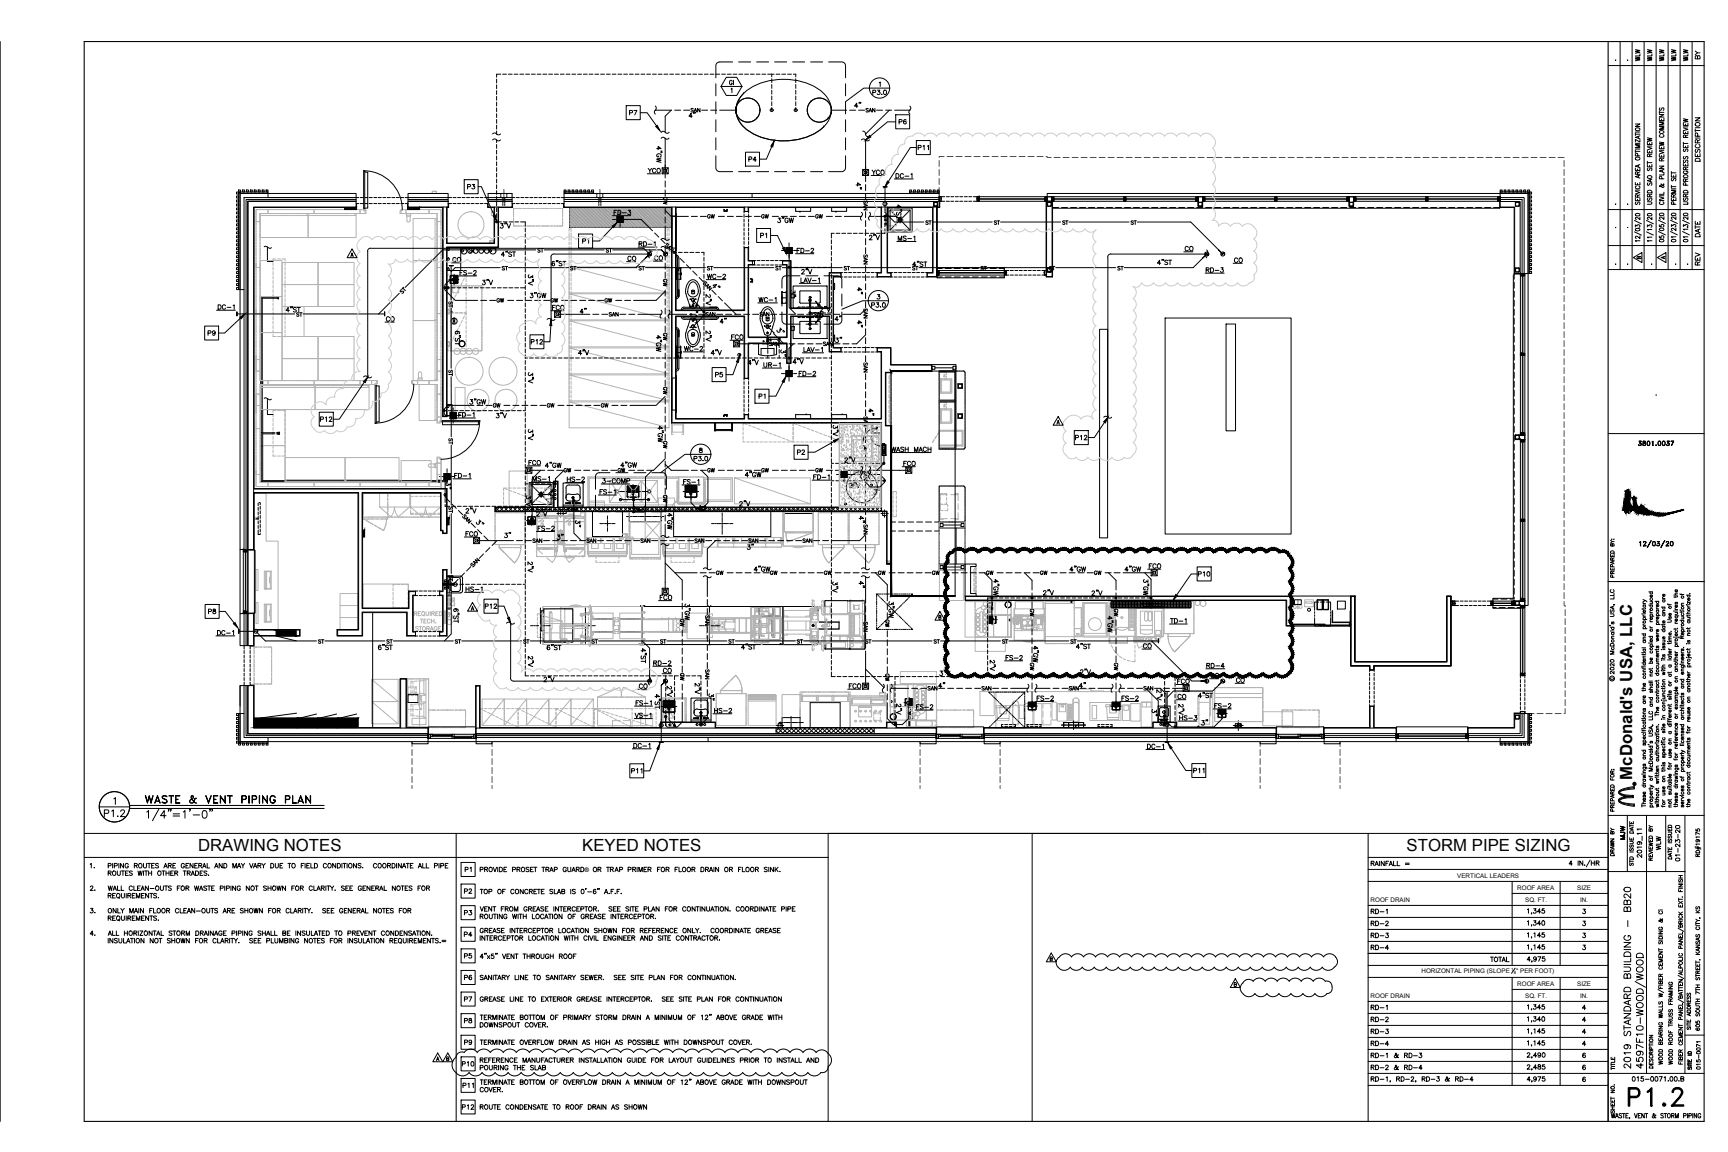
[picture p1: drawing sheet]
<svg xmlns="http://www.w3.org/2000/svg" width="914mm" height="610mm" viewBox="0 0 914 610" stroke-linecap="round" stroke-linejoin="round" font-family="sans-serif">
<defs><g id="words">
<text font-size="14.6" x="861" y="586">P1.2</text>
<text font-size="10.1" x="77" y="435">1/4&quot;=1'-0&quot;</text>
<text font-size="9.7" x="872" y="567" transform="rotate(-90 872 567)">4597F10-WOOD/WOOD</text>
<g font-size="8.9">
<text x="864" y="413" transform="rotate(-90 864 413)">McDonald's USA, LLC</text>
<text x="105" y="451">DRAWING NOTES</text>
<text x="308" y="451">KEYED NOTES</text>
<text x="744" y="451">STORM PIPE SIZING</text>
</g>
<text font-size="7.5" x="76" y="426">WASTE &amp; VENT PIPING PLAN</text>
<g font-size="7.1">
<text x="866" y="291">01/23/20</text>
<text x="54" y="433">P1.2</text>
<text x="864" y="567" transform="rotate(-90 864 567)">2019 STANDARD BUILDING - BB20</text>
</g>
<g font-size="6.6">
<text x="452" y="101">4&quot;</text>
<text x="254" y="152">3&quot;V</text>
<text x="380" y="173">4&quot;</text>
<text x="309" y="280" transform="rotate(-90 309 280)">3&quot;</text>
<text x="528" y="356" transform="rotate(-90 528 356)">2&quot;V</text>
</g>
<g font-size="6.2">
<text x="451" y="58">4&quot;</text>
<text x="364" y="64">4&quot;</text>
<text x="351" y="87" transform="rotate(-90 351 87)">4&quot;GW</text>
<text x="411" y="119">3&quot;GW</text>
<text x="264" y="122">3&quot;V</text>
<text x="459" y="128">2&quot;V</text>
<text x="291" y="142">6&quot;ST</text>
<text x="482" y="142">4&quot;ST</text>
<text x="611" y="141">4&quot;ST</text>
<text x="423" y="146">2&quot;V</text>
<text x="637" y="146">RD-3</text>
<text x="284" y="152" transform="rotate(-90 284 152)">3&quot;V</text>
<text x="279" y="159">3&quot;GW</text>
<text x="422" y="158" transform="rotate(-90 422 158)">3&quot;</text>
<text x="458" y="157" transform="rotate(-90 458 157)">4&quot;</text>
<text x="149" y="166">4&quot;ST</text>
<text x="306" y="167">4&quot;</text>
<text x="377" y="163" transform="rotate(-90 377 163)">2&quot;V</text>
<text x="433" y="166">2&quot;V</text>
<text x="441" y="171">4&quot;</text>
<text x="458" y="174" transform="rotate(-90 458 174)">4&quot;</text>
<text x="245" y="184" transform="rotate(-90 245 184)">6&quot;ST</text>
<text x="377" y="182" transform="rotate(-90 377 182)">2&quot;V</text>
<text x="441" y="182">3&quot;</text>
<text x="305" y="189">4&quot;V</text>
<text x="351" y="187" transform="rotate(-90 351 187)">4&quot;GW</text>
<text x="375" y="189">4&quot;V</text>
<text x="417" y="190" transform="rotate(-90 417 190)">3&quot;</text>
<text x="395" y="194">4&quot;V</text>
<text x="419" y="194">4&quot;V</text>
<text x="284" y="204" transform="rotate(-90 284 204)">3&quot;V</text>
<text x="248" y="215">3&quot;GW</text>
<text x="464" y="221" transform="rotate(-90 464 221)">4&quot;</text>
<text x="262" y="222">3&quot;V</text>
<text x="284" y="234" transform="rotate(-90 284 234)">3&quot;V</text>
<text x="352" y="235" transform="rotate(-90 352 235)">4&quot;GW</text>
<text x="446" y="246">2&quot;V</text>
<text x="288" y="249">4&quot;GW</text>
<text x="328" y="248">4&quot;GW</text>
<text x="393" y="254">4&quot;GW</text>
<text x="240" y="260" transform="rotate(-90 240 260)">3&quot;</text>
<text x="283" y="269" transform="rotate(-90 283 269)">3&quot;V</text>
<text x="391" y="269">2&quot;V</text>
<text x="246" y="273">2&quot;V</text>
<text x="283" y="274">2&quot;V</text>
<text x="357" y="281" transform="rotate(-90 357 281)">4&quot;GW</text>
<text x="459" y="278" transform="rotate(-90 459 278)">4&quot;</text>
<text x="266" y="286">3&quot;</text>
<text x="294" y="287">3&quot;</text>
<text x="394" y="292">3&quot;</text>
<text x="283" y="304" transform="rotate(-90 283 304)">2&quot;V</text>
<text x="398" y="303">4&quot;GW</text>
<text x="565" y="303">4&quot;GW</text>
<text x="594" y="303">4&quot;GW</text>
<text x="444" y="315" transform="rotate(-90 444 315)">3&quot;V</text>
<text x="459" y="312" transform="rotate(-90 459 312)">4&quot;</text>
<text x="551" y="316">2&quot;V</text>
<text x="577" y="316">2&quot;V</text>
<text x="367" y="329" transform="rotate(-90 367 329)">3&quot;GW</text>
<text x="474" y="328" transform="rotate(-90 474 328)">3&quot;GW</text>
<text x="604" y="328" transform="rotate(-90 604 328)">3&quot;GW</text>
<text x="244" y="331" transform="rotate(-90 244 331)">6&quot;ST</text>
<text x="590" y="335" transform="rotate(-90 590 335)">4&quot;GW</text>
<text x="199" y="345">6&quot;ST</text>
<text x="289" y="345">6&quot;ST</text>
<text x="391" y="345">4&quot;ST</text>
<text x="569" y="344">4&quot;ST</text>
<text x="284" y="354" transform="rotate(-90 284 354)">2&quot;V</text>
<text x="343" y="352" transform="rotate(-90 343 352)">4&quot;ST</text>
<text x="345" y="354">RD-2</text>
<text x="551" y="351" transform="rotate(-90 551 351)">4&quot;GW</text>
<text x="496" y="359">3&quot;V</text>
<text x="571" y="358">2&quot;V</text>
<text x="637" y="355">RD-4</text>
<text x="287" y="362">2&quot;V</text>
<text x="496" y="365">4&quot;</text>
<text x="570" y="365">4&quot;</text>
<text x="357" y="370" transform="rotate(-90 357 370)">2&quot;V</text>
<text x="372" y="368" transform="rotate(-90 372 368)">2&quot;V</text>
<text x="379" y="371" transform="rotate(-90 379 371)">3&quot;</text>
<text x="616" y="371" transform="rotate(-90 616 371)">2&quot;V</text>
<text x="633" y="370">4&quot;ST</text>
<text x="351" y="376" transform="rotate(-90 351 376)">4&quot;ST</text>
<text x="478" y="379" transform="rotate(-90 478 379)">2&quot;V</text>
<text x="613" y="380" transform="rotate(-90 613 380)">3&quot;</text>
<text x="635" y="385">3&quot;</text>
<text x="870" y="455" transform="rotate(-90 870 455)">2019_11</text>
<text x="808" y="485">1,345</text>
<text x="808" y="491">1,340</text>
<text x="808" y="498">1,145</text>
<text x="253" y="508">4&quot;x5&quot; VENT THROUGH ROOF</text>
<text x="808" y="504">1,145</text>
<text x="807" y="510">4,975</text>
<text x="808" y="536">1,345</text>
<text x="808" y="542">1,340</text>
<text x="808" y="549">1,145</text>
<text x="808" y="555">1,145</text>
<text x="807" y="561">2,490</text>
<text x="807" y="568">2,485</text>
<text x="725" y="574">RD-1, RD-2, RD-3 &amp; RD-4</text>
<text x="807" y="574">4,975</text>
</g>
<g font-size="6.2" fill="#ccc">
<text x="337" y="132">RD-1</text>
<text x="264" y="137">4&quot;ST</text>
</g>
<g font-size="6.2" fill="#b3b3b3">
<text x="445" y="232" transform="rotate(-90 445 232)">3&quot;V</text>
<text x="449" y="259">2&quot;V</text>
<text x="461" y="263">3&quot;</text>
</g>
<g font-size="5.7">
<text x="888" y="33" transform="rotate(-90 888 33)">WLW</text>
<text x="894" y="33" transform="rotate(-90 894 33)">WLW</text>
<text x="901" y="32" transform="rotate(-90 901 32)">BY</text>
<text x="332" y="62">P7</text>
<text x="395" y="87">P4</text>
<text x="901" y="86" transform="rotate(-90 901 86)">DESCRIPTION</text>
<text x="247" y="101">P3</text>
<text x="401" y="127">P1</text>
<text x="901" y="126" transform="rotate(-90 901 126)">DATE</text>
<text x="901" y="141" transform="rotate(-90 901 141)">REV</text>
<text x="410" y="177">3&quot;</text>
<text x="378" y="201">P5</text>
<text x="401" y="212">P1</text>
<text x="866" y="237">3801.0037</text>
<text x="366" y="245">P3.0</text>
<text x="421" y="242">P2</text>
<text x="294" y="265" transform="rotate(-90 294 265)">3&quot;</text>
<text x="251" y="279">3&quot;</text>
<text x="109" y="326">P8</text>
<text x="333" y="410">P11</text>
<text x="861" y="445" transform="rotate(-90 861 445)">MJW</text>
<text x="880" y="451" transform="rotate(-90 880 451)">WLW</text>
<text x="725" y="459">RAINFALL =</text>
<text x="245" y="462">P1</text>
<text x="245" y="485">P3</text>
<text x="725" y="485">RD-1</text>
<text x="725" y="491">RD-2</text>
<text x="245" y="497">P4</text>
<text x="725" y="497">RD-3</text>
<text x="725" y="504">RD-4</text>
<text x="245" y="508">P5</text>
<text x="788" y="510">TOTAL</text>
<text x="245" y="520">P6</text>
<text x="253" y="520">SANITARY LINE TO SANITARY SEWER. SEE SITE PLAN FOR CONTINUATION.</text>
<text x="725" y="536">RD-1</text>
<text x="245" y="543">P8</text>
<text x="725" y="542">RD-2</text>
<text x="725" y="548">RD-3</text>
<text x="245" y="554">P9</text>
<text x="253" y="554">TERMINATE OVERFLOW DRAIN AS HIGH AS POSSIBLE WITH DOWNSPOUT COVER.</text>
<text x="725" y="555">RD-4</text>
<text x="725" y="561">RD-1 &amp; RD-3</text>
<text x="244" y="566">P10</text>
<text x="725" y="567">RD-2 &amp; RD-4</text>
<text x="863" y="573">015-0071.00.0</text>
<text x="244" y="577">P11</text>
</g>
<g font-size="5.3">
<text x="389" y="46" transform="rotate(-90 389 46)">GI</text>
<text x="461" y="51">P3.0</text>
<text x="475" y="67">P6</text>
<text x="307" y="130">P1</text>
<text x="364" y="163">3&quot;</text>
<text x="460" y="164">P3.0</text>
<text x="370" y="172" transform="rotate(-90 370 172)">3&quot;</text>
<text x="219" y="335">STORAGE</text>
<text x="631" y="410">P11</text>
<text x="855" y="454" transform="rotate(-90 855 454)">DRAWN BY</text>
<text x="890" y="457" transform="rotate(-90 890 457)">01-23-20</text>
<text x="245" y="474">P2</text>
<text x="245" y="531">P7</text>
<text x="253" y="531">GREASE LINE TO EXTERIOR GREASE INTERCEPTOR. SEE SITE PLAN FOR CONTINUATION</text>
<text x="901" y="567" transform="rotate(-90 901 567)">015-0071</text>
</g>
<g font-size="5.3" fill="#b3b3b3">
<text x="218" y="327">REQUIRED</text>
<text x="222" y="331">TECH.</text>
</g>
<g font-size="4.9">
<text x="376" y="153">4&quot;</text>
<text x="886" y="456" transform="rotate(-90 886 456)">DATE ISSUED</text>
<text x="865" y="459" transform="rotate(-90 865 459)">STD ISSUE DATE</text>
<text x="876" y="456" transform="rotate(-90 876 456)">REVIEWED BY</text>
<text x="896" y="546" transform="rotate(-90 896 546)">SITE ADDRESS</text>
<text x="855" y="567" transform="rotate(-90 855 567)">TITLE</text>
<text x="886" y="564" transform="rotate(-90 886 564)">WOOD ROOF TRUSS FRAMING</text>
<text x="855" y="590" transform="rotate(-90 855 590)">SHEET NO.</text>
</g>
<text font-size="4" x="851" y="361">c</text>
<text font-size="3.5" x="864" y="416">R</text>
<g font-size="3.3">
<text x="309" y="461">®</text>
<text x="771" y="464">VERTICAL LEADERS</text>
<text x="803" y="471">ROOF AREA</text>
<text x="835" y="471">SIZE</text>
<text x="725" y="477">ROOF DRAIN</text>
<text x="807" y="477">SQ. FT.</text>
<text x="836" y="477">IN.</text>
<text x="752" y="515">HORIZONTAL PIPING (SLOPE</text>
<text x="802" y="515">&quot; PER FOOT)</text>
<text x="803" y="522">ROOF AREA</text>
<text x="835" y="522">SIZE</text>
<text x="725" y="528">ROOF DRAIN</text>
<text x="807" y="528">SQ. FT.</text>
<text x="836" y="528">IN.</text>
</g>
<g font-size="2.3">
<text x="800" y="514">1</text>
<text x="801" y="515">8</text>
</g>
</g></defs>
<g fill="none" stroke="#b3b3b3" stroke-width=".53">
<path d="M135 117h3v25h-3M135 117v25v-3M135 117v2M138 113h25v13h-25zM138 114h50M142 111v2h2M142 111h-7v6M142 111v2M144 111h-2h24M145 111h1M146 111h1M148 111h4"/>
<path d="M153 111h1M154 111h1M156 111h4M161 111h1M162 111h1M162 113v1M163 113h25v13h-25zM164 111h2M166 111v2M166 111v2h2M168 111h-2h25M169 111h1"/>
<path d="M171 111h1M172 111h4M177 111h1M179 111h1M180 111h4M185 111h1M187 111h.1M188 113v1M188 111h3M191 111h2l1 2h-3zM191 113h-53v6M191 111h2v2h-2"/>
<path d="M191 111v2M212 111h3v2h-3v-2zM215 113v1h2M215 117a.9 .9 0 0 0 1 1 .9 .9 0 0 0 1-1M215 114v3M217 114v3M217 113v1h-2M219 116h12v22h-12zM219 111h-6h-1v2h19v6M220 111h1M221 111h1M223 111h4h-12v2"/>
<path d="M227 113v-2h6v6M229 101h2v1h-2v-1h2v1h-2zM230 116v85M233 117v25h-2M233 117h-2v25v-3M233 117v2M260 112h1v2h-1v-2h1v2h-1zM267 100v3M267 103v1M267 104v3M272 118v2h2M272 117v3h3"/>
<path d="M274 110h-2v5M274 120h2M276 110h-4v2M277 120h1M277 110h1M279 110h4M279 120h4M284 110h2M284 120h2M286 120h5M286 110h5M291 110h2"/>
<path d="M291 120h2M293 110h2M293 120h2M295 110h3v5M296 110h2v2M298 118v2h-2M298 115v5h-3M317 100v3M317 103v1M317 104v3M470 114h4v5h-4zM470 112h3v2h-3z"/>
<path d="M470 110h3v2h-3zM135 120v1M135 122v1M135 123v4M135 128v1M135 130v1M135 131v4M135 136v1M135 138v1M138 139v3h-3M138 120v1M138 122v1"/>
<path d="M138 123v4M138 128v1M138 130v1M138 131v4M138 136v1M138 138v1M138 138h11v19h-11zM144 139v2M146 137h-2v1M147 137h1M149 137h2v1M149 139h19v12h-19z"/>
<path d="M151 139v2M168 139h19v12h-19zM219 138h12v32h-12zM230 137h1M231 120v1M231 122v1M231 123v4M231 128v1M231 130v1M231 131v4M231 136v1M231 138v1"/>
<path d="M233 139v3h-2M233 120v1M233 122v1M233 123v4M233 128v1M233 130v1M233 131v4M233 136v1M233 138v1M259 127h2v2h-2v-2h2v2h-2zM301 123v2M301 126v1"/>
<path d="M301 128v2M301 130v2M301 133v1M302 122v-1h-1v1M302 123v2M302 126v1M302 128v2M302 130v2M302 133v1M353 123v2M353 126v1M353 128v2"/>
<path d="M353 130v2M353 133v1M353 135v2M353 137v2M353 140v1M354 122v-1h-1v1M354 123v2M354 126v1M354 128v2M354 130v2M354 133v1M354 135v2"/>
<path d="M354 137v2M354 140v1M135 142v24v-2M135 142v2M135 145h.1M135 146v1M135 148v4M135 153h.1M135 154v1M135 156v4M138 144v-2v24h-3M138 145h.1"/>
<path d="M138 146v1M138 148v4M138 153h.1M138 154v1M138 156v4M138 157h11v19h-11zM144 141v2M144 144v1M144 146v2M144 148v2M144 151v1M144 153v2"/>
<path d="M144 156v1M144 158v2M149 151h19v11h-19zM151 141v2M151 144v1M151 146v2M151 148v2M151 151v1M151 153v2M151 156v1M151 158v2M168 151h19v11h-19z"/>
<path d="M231 142v24v-2M231 142v2M231 145h.1M231 146v1M231 148v4M231 153h.1M231 154v1M231 156v4M233 144v-2v24h-2M233 145h.1M233 146v1M233 148v4"/>
<path d="M233 153h.1M233 154v1M233 156v4M237 148v1M237 150v2M237 152v2M237 155v1M237 157v2M237 159v2M238 145h-1v2M238 145h2M239 155v1"/>
<path d="M239 157v1M239 159v4M240 152h3v3h-3zM240 158v1M241 145h1M241 151h-2v4M241 156v1M242 151h.1M242 154v1M243 145h2M243 151h1M244 152l-1 1"/>
<path d="M245 149l-1 2M245 151h4M246 145h1v2M246 147l-1 2M247 148v1M247 150v2M247 152v2M247 155v1M247 157v2M247 159v2M247 145l-1 2M250 151h.1"/>
<path d="M251 151h1M253 151h2v35h-16v-35h16v4M255 155v1M255 157v1M255 159v4M301 155l53 14h-53v-14h53v14M301 141l53 14h-53v-14h53v14M301 145v1M301 147v2M301 149v2M301 152v1M301 154v2"/>
<path d="M301 157v1M301 159v2M302 145v1M302 147v2M302 149v2M302 152v1M302 154v2M302 157v1M302 159v2M353 142v2M353 145v1M353 147v2"/>
<path d="M353 149v2M353 152v1M353 154v2M353 157v1M353 159v2M354 142v2M354 145v1M354 147v2M354 149v2M354 152v1M354 154v2M354 157v1"/>
<path d="M354 159v2M135 166v24v-2M135 160v1M135 162v1M135 166v2M135 169v1M135 171h.1M135 172v4M135 177v1M135 179h.1M138 164v2h-3M138 168v-2v24h-3h3v-2"/>
<path d="M138 160v1M138 162v1M138 169v1M138 171h.1M138 172v4M138 177v1M138 179h.1M138 176h11v25h-11zM144 177v1h2M144 160v2M144 163v1M144 165v2"/>
<path d="M144 168v1M144 170v1M144 172v2M144 175v1M147 178h1M149 178h19v12h-19zM149 162h12v16h-12zM151 177v1h-2M151 168v1M151 170v1M151 172v2M151 175v1"/>
<path d="M168 178h19v12h-19zM219 170h12v31h-12zM230 169h1M231 166v24v-2M231 160v1M231 162v1M231 166v2M231 169v1M231 171h.1M231 172v4M231 177v1M231 179h.1"/>
<path d="M233 164v2h-2M233 160v1M233 162v1M233 166v55M237 162v1M237 164v2M237 168v1M237 170v2M237 172v2M237 175v1M237 177v2M237 180v1"/>
<path d="M237 164h1v2h-1v-2h1v2h-1zM237 164v2h1h-1v1M238 162v2M238 166h2M239 163v1M239 165v1M239 166v4M239 171v1M239 160v1M241 166h1M243 166h2M244 172l-1 1"/>
<path d="M245 170l-1 1M246 167l-1 2M247 164v2h-1h1v1M247 162v1M247 168v1M247 170v2M247 166l-1 1M255 163v1M255 165v1M255 166v4M255 171v1M255 173v1"/>
<path d="M255 174v4M255 179v1M301 170l53 14h-53v-14h53v14M301 161v2M301 164v1M301 166v2M301 168v2M301 171v1M301 173v2M301 176v1M301 178v2M302 161v2"/>
<path d="M302 164v1M302 166v2M302 168v2M302 171v1M302 173v2M302 176v1M302 178v2M353 161v2M353 164v1M353 166v2M353 168v2M353 171v1"/>
<path d="M353 173v2M354 161v2M354 164v1M354 166v2M354 168v2M354 171v1M354 173v2M354 176v1M354 178v2M135 196v-6v6h3v-6v11h4v2h-4h61v-2h-11M135 196v13h3v-6M135 196h3v5h4v2h2"/>
<path d="M135 180v4M135 185v1M135 186v1M138 180v4M138 185v1M138 186v1M149 190h19v11h-19zM168 190h19v11h-19zM221 200h2M223 198a.9 .9 0 0 0-1-1 .9 .9 0 0 0-1 1v2M223 198v2M231 180v4"/>
<path d="M231 185v1M231 186v1M231 190h2v6h-2zM233 196h-2v5M233 188v2h-2v11M237 181h1v2h-1v-2h1v2h-1zM237 182v2M237 184v2M237 184v2h1M238 182v2M245 186h4M247 186a1.6 1.6 0 0 1-2 2 1.6 1.6 0 0 1-2-2 1.6 1.6 0 0 1-1 2 1.6 1.6 0 0 1-2-2"/>
<path d="M247 185h.1M248 184v1M249 184v1M250 186h.1M250 185v1M251 185h-1M251 186h1M252 184l-1 1M252 184l1 1M253 185a1.6 1.6 0 0 1-1 3 1.6 1.6 0 0 1-2-2 1.7 1.7 0 0 1-2 2 1.7 1.7 0 0 1-1-2M255 182v4h-2M255 181v1"/>
<path d="M301 198l53 14h-53v-14h53v14M301 184l53 14h-53v-14h53v14M301 180v2M301 183v1M301 185v2M301 188v1M301 190v1M301 192v2M301 195v1M301 197v2M301 199v2M302 180v2"/>
<path d="M302 183v1M302 185v2M302 188v1M302 190v1M302 192v2M302 195v1M302 197v2M302 199v2M353 190v1M353 192v2M353 195v1M353 197v2"/>
<path d="M353 199v2M354 180v2M354 183v1M354 185v2M354 188v1M354 190v1M354 192v2M354 195v1M354 197v2M354 199v2M471 198v1v2M471 200v-2h1v2"/>
<path d="M497 199v1l7 1M497 196v4M498 196h1M498 197h-1v1M499 197h2v1M500 198v1zM500 196h.1M501 199v1M501 196h4M506 196h1M507 196h1M509 196l2 1v2"/>
<path d="M511 200h.1M135 219v-4v12M135 219v1M138 215h-3v-6v6h3v-6v46h4M138 217h13v19h-13zM138 204h29v13h-29zM138 205h57M138 217h1M139 217v38M144 201h-2h24M144 219v2M145 201h1"/>
<path d="M146 217h-2v1M146 201h1M147 217h1M148 201h4M149 217h2v1M151 219v2M153 201h1M154 201h1M156 201h4M161 201h1M162 201h1M164 201h2"/>
<path d="M166 201v2M166 204v1M166 201v2h2M167 204h28v13h-28zM168 201h-2h25v2M169 201h1M171 201h1M172 201h4M177 201h1M179 201h1M180 201h4M185 201h1"/>
<path d="M187 201h.1M191 201h6v2h-6zM195 204v1M197 201h3v2h-1h-2zM218 201h3v2h-3zM218 201h13h-4v2h4v6h2h-2v-6h-12h-1zM221 201h6v2h-6zM222 203h9v20h-9zM223 201v-1h-2v1M230 203v20M230 201h1M231 213v-4v12"/>
<path d="M241 205h5v15h-5zM301 213l53 13h-53v-13h53v13M301 202v1M301 204v2M301 207v1M301 209v2M302 211v2h-1v-2M302 202v1M302 204v2M302 207v1M302 209v2M353 202v1"/>
<path d="M353 204v2M353 207v1M353 209v2M354 211v2h-1v-2M354 202v1M354 204v2M354 207v1M354 209v2M471 209v1v1M471 202v1M471 204v2M471 206v2"/>
<path d="M471 215v1M471 217v2M471 219v2M471 211v1v2M471 211h1v2v-2l-1 1zM471 200v2M471 203v1M471 205v2M471 207v2M471 210v1M471 212v1M471 213v2"/>
<path d="M471 216v1M471 218v2M472 210l-1 1zM472 200v2M472 203v1M472 205v2M472 207v2M472 213v2M472 216v1M472 218v2M497 219v4M497 202v1"/>
<path d="M497 209h.1M497 210v1M497 212v5M497 218v1M497 216h6M497 213h1M497 208h.1M497 201v7M497 217v7M497 201h.1M497 200v2M497 216v1"/>
<path d="M497 201h7M498 208h.1M498 201v7M498 216v8M499 213h2v1M500 214v1zM501 215v1M503 201v6h-5v-6h5v6M503 217v6h-5v-6h5v6M503 216l1 1M503 208h.1M504 201l-1 7h-6v-4"/>
<path d="M504 217l-1 7h-6M511 218v4M511 201v1M511 203v4M511 207v1M511 209v1M511 211v3M511 215v1M511 217v1M135 227h3M135 227v24v-2M135 221v1"/>
<path d="M135 223v6M135 230v1M135 231v1M135 233v4M135 238v1M135 239v1M138 236h13v19h-13zM138 236h1M144 221v2M144 224v1M144 226v2M144 228v2"/>
<path d="M144 231v1M144 233v2M144 236v1M144 238v2M151 221v2M151 224v1M151 226v2M151 228v2M151 231v1M151 233v2M151 236v1M151 238v2"/>
<path d="M230 222h1M231 221h2v2v1h-2zM231 221v2h2v-2M231 221h2M233 220l4 1h-3l-1 1zM355 225h7M355 230h.1M355 230h1M355 224v6M356 225v3l-1 1M356 229h5M361 230h1"/>
<path d="M362 225l-1 3 1 1M362 230h.1M362 224v6M393 233v1h1M393 224v1M393 226v2M393 228v2M393 231v1M393 224h2M394 224l1 1M395 234h2M396 224h1"/>
<path d="M396 225l2 1M397 234h2M398 224h2M398 226h2M400 234h1M401 224h1M401 227h1M402 234h2M403 227l1 1M403 224h1M404 234h2M405 228l1 1"/>
<path d="M405 224h2M407 234h1M407 229l2 1M408 224h1M409 234h2M409 230l2 1M410 224h2M412 234h1M412 231h1M412 224h2M414 232h1M414 234h2"/>
<path d="M415 224h1M416 233h2M416 234h2M417 224h2M418 233l2 1M419 234h1v-1v1h1M420 224v1zM420 226v2M420 228v2M420 231v1M420 224h1M420 224l2 1"/>
<path d="M421 234h2M422 224h2M422 225l2 1M424 234h1M425 224h1M425 226h1M426 234h2M427 224h2M427 227h1M429 234h1M429 227l2 1M429 224h2"/>
<path d="M431 234h2M431 228l2 1M432 224h1M433 234h2M434 229l1 1M434 224h2M436 234h1M436 230l1 1M436 224h2M444 224h22h-22v44h22h-22zM444 236h.1M444 235h1z"/>
<path d="M445 234h.1M445 238h.1M445 239h.1M445 237h.1M445 235h.1M446 235h.1M446 238h.1M446 239h.1M446 237v1zM446 238h1zM446 236h.1M447 227h.1"/>
<path d="M447 236h.1M447 230h.1M447 228h.1M447 231h.1M447 237h1zM448 226h.1M448 236h.1M448 234h.1M448 238h.1M448 237h.1M448 233h.1M448 235h.1"/>
<path d="M448 231h.1M448 225h.1M448 230h.1M448 228h.1M448 224h.1M449 233h.1M449 228h.1M449 234h.1M449 239h.1M449 224h.1M449 231h.1M449 238h.1"/>
<path d="M449 232h.1M449 226h.1M450 238h.1M450 236h.1M450 235h.1M450 229h.1M450 226h.1M450 228h.1M450 231h.1M450 227h1zM450 239h1M450 232h.1"/>
<path d="M451 238h.1M451 230h.1M451 236h.1M451 235h.1M451 236v1M451 238v1M451 231h14v13h-14v-13v4M451 233h.1M451 231h.1M451 229h.1M451 237h.1M451 228h.1"/>
<path d="M451 226h.1M451 225h.1M451 234h.1M451 233h1zM451 225h1zM452 237h.1M452 233h9v9h-9zM452 227h.1M452 234h.1M452 235h.1M452 231h.1M452 239h.1"/>
<path d="M452 230h.1M452 228h.1M452 226h.1M453 236h.1M453 234h.1M453 228h.1M453 231h.1M453 237h.1M453 235h.1M453 238h.1M453 226h.1M454 238h.1"/>
<path d="M453 232h.1M454 231h.1M454 234h.1M454 229h.1M454 227h.1M454 237h.1M454 225h.1M455 227h.1M454 235h.1M454 233h.1M455 226h.1M455 231h.1"/>
<path d="M455 233h.1M455 237h.1M455 230h.1M455 226v1zM455 236h.1M456 228h.1M456 231h.1M456 233h.1M456 232h.1M456 237h.1M456 236h.1M456 234h.1"/>
<path d="M456 228h1zM456 230h.1M456 231v1M456 233v2M456 236v1M456 238v2M456 229h.1M456 227h.1M456 225h.1M456 235h.1M457 225h.1M457 226h.1"/>
<path d="M457 234l-1 1zM457 234h.1M457 238h.1M457 231h.1M457 239h.1M457 229h.1M457 229h-1v1M457 238v1zM458 230h.1M458 233h.1M458 226h.1M458 239h.1"/>
<path d="M458 236h.1M458 229h2M458 238h.1M458 228h.1M458 229h.1M458 232h.1M459 239h.1M459 227h.1M459 237h.1M459 235h.1M459 226h.1M459 233h.1"/>
<path d="M459 232h.1M459 230h.1M459 228h.1M459 225h.1M459 231h.1M459 234h.1M459 236l1-1zM460 236h.1M460 234h.1M460 231h-1zM460 227h.1M460 225h.1"/>
<path d="M460 239h.1M460 238h.1M460 231h.1M460 229h2M460 235h.1M460 229h.1M461 226h.1M461 232h.1M461 225h.1M461 239h.1M461 237h.1M461 234h.1"/>
<path d="M461 229h.1M461 236h.1M461 238h.1M461 228h.1M461 235h.1M461 233h.1M461 231h.1M462 230h.1M462 236h.1M462 228h.1M462 229h.1M462 226h.1"/>
<path d="M462 231v13M462 234h.1M462 237h.1M462 240h.1M462 227h.1M462 233h.1M462 232h.1M462 235h1zM462 238h1zM463 239h.1M463 227h-1zM463 229h1"/>
<path d="M463 234h.1M463 231h.1M463 224h.1M463 227h.1M463 238h.1M464 234h.1M464 230h.1M464 237h.1M464 228h.1M464 240h.1M464 238h.1M464 225h.1"/>
<path d="M464 232h.1M464 236h.1M464 229h.1M464 233h.1M464 235h.1M464 231h.1M464 227h.1M464 226h.1M465 234h.1M465 237h.1M465 235h.1M465 239h.1"/>
<path d="M465 230h.1M465 226h.1M465 228h.1M465 229h1M465 233h.1M465 240h1zM466 230h.1M466 231h.1M466 224v44v-44M466 224h.1M471 222v1v1M471 220v2"/>
<path d="M472 223v1h-1v-1M472 220v2M494 233v1v-1M496 231l-1 1 1-1M497 228h12v8h-12zM497 228h12h-12zM497 236h12h-12zM497 229l-1 1 1-1M497 235v3h1M497 224v1M497 226v1M497 227v4"/>
<path d="M497 232v1M497 234h.1M497 224h.1M499 238h1M501 238h.1M502 238h4M503 224h-6M507 238h1M509 238h.1M509 228h1v8h-1zM511 223v1M511 225h.1"/>
<path d="M511 226v4M511 231v1M511 232v1M511 234v3l-1 1M135 241v4M135 246h.1M135 247v1M138 249v2h-3v6h7M142 255v2h2M142 255h-4v-4h-3v6h7M142 255v2M142 257h77"/>
<path d="M144 255h-2h24M144 240v1h2M145 255h1M146 255h1M147 241h1M148 255h4M151 242h32v13h-32zM151 240v1h-2M151 254h60M151 254v1M153 255h1M154 255h1"/>
<path d="M156 255h4M161 255h1M162 255h1M164 255h2M166 255v2M166 255v2h2M168 255h-2h25M169 255h1M171 255h1M172 255h4M177 255h1M179 255h1"/>
<path d="M180 255h4M183 242h28v13h-28zM183 254v1M185 255h1M187 255h.1M188 255h3M191 255v2h2M191 255v2M193 255h-2h24M194 255h.1M195 255h1M197 255h4"/>
<path d="M202 255h.1M203 255h1M205 255h4M209 255h1M211 255h1M212 244h16v11h-16zM213 255h6M215 255h12h-4M215 255v2h12v-2M220 257h1M220 255h1M221 257h1"/>
<path d="M221 255h1M223 257h4M227 255v2M228 245a.9 .9 0 0 0-1 1 .9 .9 0 0 0 1 1h2M228 246h2M230 245v2M231 242h2v3h-2zM231 251h2M231 245h-1v2h1M231 245h2v6h-2zM233 251v6h-6M233 251v-8v-1h-2v13h-4"/>
<path d="M266 258v2M267 258h1M267 259h2M269 258h2M269 259l2 1M269 249h10v19h-10zM271 258h2M274 258h1M276 258h2M279 258h1M281 258h1M283 258h2"/>
<path d="M286 258h1M311 252v16h45M311 252h2M311 252h48v12M314 252h1M316 252h1M317 252h4M322 252h1M322 254h9l4 5M322 254l4 5M322 254v12M324 252h.1"/>
<path d="M325 252h4M330 252h1M331 254v12M331 254l-4 5M331 254h8l4 5M332 252h.1M333 252h4M338 252h1M339 254v12h9M339 254v12M339 254l-3 5M339 254h9"/>
<path d="M339 252h1M341 252h4M346 252h1M347 252h1M348 254l-4 5M348 254v12M349 252h4M354 252h1M355 252h1M357 252h7M359 253h-47v14M359 252h13v14h-13z"/>
<path d="M365 252h.1M366 252h1M368 252h4v14h-4M372 253h16v12h-16M372 254h15v11h-15M389 253l40 14h-40v-14h40v14M444 258h.1M444 260h.1M444 259h.1M445 258h.1M445 257h.1M445 249h-1z"/>
<path d="M445 256h.1M445 249h.1M445 254h.1M445 253h.1M445 251h.1M445 255h.1M445 254h1zM446 255h.1M446 251h.1M446 258h.1M446 257h.1M446 252h.1"/>
<path d="M446 259h.1M447 250h.1M447 249h.1M447 251h.1M448 249h.1M448 250h.1M449 251h.1M450 249h.1M450 251h.1M450 252h.1M450 250h.1M450 248h.1"/>
<path d="M451 248h.1M451 249h.1M452 250h.1M452 249v1zM453 252h.1M453 250h.1M453 248h.1M453 251h1zM454 252h.1M454 251h.1M455 250h.1M455 252h.1"/>
<path d="M455 251h.1M456 250h.1M456 241h.1M456 248h.1M456 244h.1M456 242h.1M456 240v2M456 243v1M456 245v1h1M457 250h.1M457 248h.1M457 243h.1"/>
<path d="M457 247h.1M457 240h.1M457 252h.1M457 242h.1M457 240h1zM458 246h.1M458 245h.1M458 248h.1M458 243h.1M458 249h.1M458 246h2M458 242h.1"/>
<path d="M458 251h.1M458 246h1zM458 247h.1M458 244h.1M458 240h.1M458 250h.1M459 250h.1M459 249h.1M459 253h.1M459 240h.1M459 252h.1M459 246h.1"/>
<path d="M459 242h.1M459 255h.1M459 247h.1M459 254h.1M460 250h.1M459 244h.1M460 259h-1M460 247h.1M460 245h.1M460 243h.1M460 254h.1M460 253h.1"/>
<path d="M460 246h2M460 255h1zM460 251h.1M461 256h.1M461 245h.1M461 254h.1M461 244h.1M461 252h.1M461 242h.1M461 248h.1M461 250h.1M461 249h.1"/>
<path d="M461 247h.1M461 255h.1M461 243h.1M461 241h.1M461 240h.1M462 242h.1M462 251h.1M462 249h.1M462 256h.1M462 246h.1M462 253h.1M462 247h.1"/>
<path d="M463 246l-1 1zM463 243h.1M463 246h1M463 247h.1M463 249h.1M463 253h.1M463 255h.1M463 250v1zM463 254h.1M463 252h.1M463 245h.1M463 240v1z"/>
<path d="M463 250h.1M464 248h.1M464 247h.1M464 245h.1M464 243h.1M464 251h.1M464 241h.1M464 254v1zM464 255h.1M464 242h.1M464 246v1zM464 250h.1"/>
<path d="M464 254h.1M464 244l1-1zM465 247h.1M465 245h.1M465 253h.1M465 252l-1 1zM465 249h.1M465 246h.1M465 246h1M465 248h.1M466 243h.1M466 254h.1"/>
<path d="M466 243h-1zM466 252h.1M466 245h.1M466 253h.1M466 255h.1M466 249h.1M466 251h.1M466 247h.1M497 257v4M498 257h1M500 257h.1M501 257h4"/>
<path d="M506 257h1M508 257h1M509 257l2 1v2M134 261h7v25h6v47h-13zM192 261h41v13h-41zM192 273v2h1M192 263v2M192 266v1M192 268v2M192 271v1M192 261v4M192 266h.1"/>
<path d="M192 267v1M192 269v3M192 275h1M192 274v-1v1M193 275l3 2M193 261h1M193 274h1M193 261h-1v2M194 275h4M194 276h1M194 261h2M195 274h4"/>
<path d="M196 261h7M196 277l1 1M197 277l1 1M198 278l1 1M198 278h1M198 275h3M199 274h1M200 279l3 2M200 279l1 1M201 261h16v7h-16zM201 268l6 6M201 274h1"/>
<path d="M201 275h4M202 274h4M204 279l-1 2M204 277v2M204 276l1-1-1 3-1 3M205 273v2h-1M205 261v2M205 263v2M205 266v1M205 268v2M205 271v1M205 264v1"/>
<path d="M205 265v1M205 267v4M205 272h.1M205 273v1M207 274h1M207 261h-3h1v2M208 261h1M209 274h.1M210 261h1M210 274h4M211 273l-2-2v-3l-1 3-1 2M211 261h4"/>
<path d="M215 274h.1M216 261h1M216 274h1M217 268l-6 6M217 261h16v7h-16zM217 265v2M217 268v1M217 270v2h2M217 272h2M217 268l6 6h-1M217 261h1M218 274h4"/>
<path d="M219 263h-2v2M219 261h4M220 272h1M220 263h1M222 272h2M222 263h2M224 261h.1M224 274h1M224 263h2M224 272h2M225 261h1M225 274h4"/>
<path d="M227 261h3M227 263h1M227 272h1M227 273l-1-2-1-3v3l-2 2M229 272h2M229 263h2M230 274h1M231 261h1M232 272h1M232 263h1M232 274h.1M233 262v5"/>
<path d="M233 268v1M233 270v4M233 268l-6 6M262 271h16v17M262 271v17h16M262 271h6M266 268h1M266 260v2M266 263v1M266 265v2M268 268h2M269 271h.1"/>
<path d="M270 271h1M271 268h1M272 260l1 1M272 271h6v3M273 268h2M274 261l1 1M275 268h2M278 275h.1M278 276v1M278 278v4M284 274v20M284 273h11"/>
<path d="M285 265l1 1M286 273h21M287 266l2 1M289 267l2 1M290 266h3v2h-3zM292 268h1M293 268h-1M294 279v-3h15v18h-15M294 274h.1M294 274h-4M295 274h.1M295 274v17"/>
<path d="M295 274h-11v17M295 273h.1M295 273h3M298 273h.1M298 273v10M298 273v15M299 274h.1M299 274h-1M299 274h10v17M299 274v17M299 273h.1M299 276h-5v18"/>
<path d="M299 276h.1M300 274h.1M300 276h.1M301 273h-1v1M303 274h-4M303 273v-1h-2v2M309 271h.1M309 271h-2v2M309 271v2h-11M309 274v20M311 267h45v1M312 268v-3h8v3"/>
<path d="M312 266h8M322 266h17M326 261l-4 5M327 261l4 5M333 276v12h-1M333 273v-2h-23v17M333 274v1M333 276h16v20h-16zM335 261l-4 5M335 276h-2v4M336 261l3 5M343 261l-4 5"/>
<path d="M344 261l4 5M347 276h2v4M348 264h4v4h-4zM349 276l-8 9v-9l8 9h-16M350 276v12h1h-1v-3M350 274v1M350 276v1M350 277v4M353 264h4v4h-4zM358 266l1 1M358 266v-11h1v11M359 266h.1"/>
<path d="M359 264l-3 3v1M359 264l-3 3M359 266h5M359 266h13M365 266h.1M366 266h1M373 266h-1M373 266l-1 1M373 266l-1 1h-13l-1-1M373 266v-11v11h-1M414 271v2M414 274v-3v17"/>
<path d="M414 274v1M414 276v1M414 277v5M415 272h6M415 271v10h15M420 271h-6v18M422 272h.1M423 272h1M424 271h6h-6M425 272h5M430 271v18h-16M430 271v11"/>
<path d="M430 271h-80v2M433 271h6M433 271h16v17M433 271v17h16M440 271h1M441 271h1M443 271h6v3M444 268h.1M444 267h1zM444 267h.1M444 266h.1M444 265h.1"/>
<path d="M444 263h.1M444 261h.1M445 268v-1zM445 261h.1M445 263h.1M446 266h.1M446 261h.1M446 268h.1M446 264h.1M446 265h.1M446 260h.1M447 260v1"/>
<path d="M447 268h.1M447 266h.1M447 262h.1M447 264h.1M447 263h.1M447 264v1zM448 266h.1M448 263h.1M448 262h.1M449 267h.1M449 264h.1M449 275h.1"/>
<path d="M449 276v1M449 278v4M449 266h.1M449 271h6M449 271v17h16M449 271h16v17M449 262h.1M449 268h.1M450 266h.1M450 264h.1M450 262h.1M450 268h.1"/>
<path d="M451 262h.1M451 263h.1M451 267h.1M451 266h.1M451 265h.1M452 267h.1M452 264h.1M452 265h.1M452 263h.1M453 268h.1M452 266h.1M452 262h.1"/>
<path d="M453 267h.1M453 263h.1M454 264h.1M454 265h.1M455 263h.1M455 266h.1M455 267h.1M455 265h.1M455 262h.1M456 267h.1M456 263h.1M457 266h.1"/>
<path d="M457 264h.1M457 267h.1M457 265h.1M457 268h.1M458 267h.1M458 265h.1M458 263h.1M458 266h.1M458 262h.1M458 261h.1M459 265h.1M459 265l-1 1z"/>
<path d="M459 263h.1M459 267h.1M459 264h.1M459 260h.1M459 271h6v3M459 266h.1M460 268h.1M460 266h.1M461 266h.1M461 265h.1M461 268h.1M462 266h.1"/>
<path d="M463 268h.1M463 266h.1M464 266h.1M464 268h.1M464 267h.1M465 268h.1M465 266h.1M465 275h.1M465 276v1M465 278v4M466 267h.1M466 265h.1"/>
<path d="M466 268h.1M466 266h.1M473 272v1h1v-1M473 262v2M473 265v1M473 267v2M473 270v1M474 262v-2h-1v2M474 262v2M474 265v1M474 267v2M474 270v1"/>
<path d="M497 273v3h1M497 262v1M497 263v1M497 265v4M497 270v1M497 272h.1M497 280h.1M497 271v4h2v-1M497 262v-1h2v1M497 274h4M497 267v3M498 266v1h1"/>
<path d="M498 263v2M498 269v1h1M499 276h1M499 261h-1v1M499 267h-1v1M500 261h1v1M500 267h1v1M500 276h1M501 266v1h-1M501 263v2M501 262h-4v3M501 269v1h-1"/>
<path d="M502 276h-5v3M502 276h4M503 274h4M503 262h4M505 262v-1h2v4M506 276h5v3M507 276h1M507 271v4h-2v-1M507 267v3M508 276h1M511 269v1M511 261v1"/>
<path d="M511 263v1M511 264v4M511 271v1M511 280v1M511 272v4h-1M202 280l1 1M264 288v2h12M267 292l-3-2 8 8M267 293l1 1M269 294v1M270 295l2 3M274 296l-2 2"/>
<path d="M275 294l-1 1M275 293v1M276 290l-1 4-3 4M276 290l-1 2M276 288v2M278 283h.1M278 284v1M278 286v2M284 288h.1M284 287v1M284 292h.1M284 288h11"/>
<path d="M284 291l3 2M284 290v1M284 291h.1M284 290h.1M284 290h2M285 291h-1h11M286 290h.1M287 290h3h-3zM287 291h.1M287 291h4M290 290h-3M291 290h1z"/>
<path d="M291 290h.1M291 291h.1M294 294h1M294 290h.1M294 291v3M294 292h.1M294 291v1M294 291h.1M294 291h1M294 292h1M295 292h.1M295 291h.1"/>
<path d="M295 291h-1M295 292h-1M295 290h-11M295 291v1M295 290v1M295 291l-1 4-2 3-3-3M295 290h.1M295 291h-11M295 288v-15v15M295 289h.1M295 289v1M296 294h1"/>
<path d="M298 294a8 8 0 0 0 7 0M298 294l3 1 4-1M298 288h6M298 289l1 1M298 289h.1M298 289h1M298 288h11M298 292h.1M298 290l1 1M299 291v4l2 3 3-3M299 292h.1M299 291h.1"/>
<path d="M299 290h.1M299 291v1M299 290v1M299 290h10M299 291h10h-1M299 294h4M301 295h.1M301 295h1M302 295h.1M302 290h.1M302 291h4M302 291h.1"/>
<path d="M303 290h3M303 290h3h-3zM304 288h.1M304 294h1M306 294h1M306 291h.1M307 294h2M307 290h.1M307 290h1M308 290h.1M309 295h.1M309 290h.1"/>
<path d="M309 290h-2M309 290h-1M309 291l-3 2M309 290v1M309 291h.1M309 291h-10M309 292h.1M309 287v1M309 294l-25 1M309 288h.1M310 284h23M311 284v4h-1h1"/>
<path d="M311 293v2M311 284v9M311 293h21M311 284v11M311 295h20M311 293h20M311 292h20M311 294h20M312 284v4h6v-4M313 288v2h4v-2M315 296v2h1M315 295v1"/>
<path d="M317 298h2M318 284v4h6M319 298h2M320 288v2h3v-2M322 298h1M324 298h2M324 284v8M325 284v4h6v-4M325 288v4M326 288v2h4v-2M327 296v2M327 295v1"/>
<path d="M328 285h2M329 282h3M329 283h2M330 284h-2v1h2M331 284h.1M331 284h2M331 285h1M331 284h4l1 1h-3M331 283h.1M331 283v1h1v-1M331 283l1-1v1M331 284h1"/>
<path d="M331 283h1M331 283v1M331 282l1 1v1M331 284v11M332 284h.1M332 283h.1M332 284v9M332 293h-1v2M332 284v4M333 284h.1M333 295h16M333 292v4h2"/>
<path d="M334 285v8h15v-8M335 285h.1M350 284h64M350 282v1M350 284v1M351 284v4v-4M351 284h21v9M351 293v2M351 284v9M351 293h21M351 284v11M351 295h20"/>
<path d="M351 293h20M351 292h20M351 294h20M352 284v4h6v-4M353 288v2h3v-2M355 296v2h1M355 295v1M357 298h1M358 284v4h6M359 298h2M359 288v2h4v-2M362 298h1"/>
<path d="M364 298h2M364 284v8M365 284v8M366 288v2h4v-2M367 296v2h-1M367 295v1M371 284v4h-6M371 284v11M372 284v3M372 288h.1M372 289v1M372 291v2"/>
<path d="M372 293h-1v2M372 284v6h8v-6M380 284v6h34M380 284v3M380 287h8h-8M380 287h.1M384 284v3M388 284v3M388 284v6M389 287h-1M389 284v3M392 284v3"/>
<path d="M396 284v3h-7M397 284v3h-9M397 284v6M397 284v3h7h1h-8M401 284v3M404 284v3M405 284v3M405 284v6M405 287h1h7zM406 284v3M409 284v3M413 284v3"/>
<path d="M414 290v-6v6M414 284v4v-4M414 289h2M414 282v1M414 284v1M414 285v4M416 281v1M416 282l1 5 13-5M417 289h1M420 289h4M423 284l-1 1M424 284h.1"/>
<path d="M425 289h-3h-3a8 8 0 0 0 7 0h-1h1M427 289h1M430 281v1h-14M430 283h.1M430 284v1M430 286v3h-2M435 290l1 4 3 4M435 290v-2l1 4M436 293v1M436 294l1 1M437 296l2 2M441 295l-2 3"/>
<path d="M442 294v1M443 293v1M444 292l3-2-8 8M447 288v2h-12M449 283h.1M449 284v1M449 286v2M452 290h11M452 290l8 8-3-3M452 288v2M452 290l2 2M455 293v1"/>
<path d="M456 294v1M462 294v1M462 293v1M463 290l-1 4-2 4 1-2M463 290v2M463 288v2M465 283h.1M465 284v1M465 286v2M469 297h2v1h-2zM497 299v3h5M497 281v1"/>
<path d="M497 283v4M497 288h.1M497 289v1M497 291v4M497 295v1M497 297v1M511 281v1M511 283v4M511 288v1M511 289v1M511 291v4M511 296h.1"/>
<path d="M511 297v1M511 299v3h-5M135 301h2v11h-2zM135 319h2v11h-2zM140 302h4v10h-4zM140 320h4v9h-4zM140 312h.1M140 302h1v9h-1zM140 320h1v9h-1zM141 312h.1M141 302h2v9h-2zM141 320h2v9h-2z"/>
<path d="M143 305v4M180 314h9v19h-9zM192 309h24v13h-24zM208 311v2M208 313v2M208 316v1M208 318v2M209 309h-1v1M210 309h2M212 309h2M215 309h1v1M216 311v2"/>
<path d="M216 313v2M216 316v1M216 318v2M237 316v2M237 318l1 2M238 317h2v2h-2zM238 318h.1M238 316h-1v2M240 318h.1M241 316v2v-2h-2h1v2M430 318h1M430 319v1"/>
<path d="M430 319v2M430 318v1M431 318h.1M431 319v2M435 320v2M436 319l-1-1v1M436 320v1M436 318v1M448 318h.1M449 318h1M450 318h.1M450 318v7"/>
<path d="M450 318h6v7h-6zM450 319h.1M450 318h6zM450 318h8M456 318h2M456 319h2M456 318h.1M458 319v4M458 318h.1M458 318v6M458 318v7M458 318v1"/>
<path d="M497 302h13v16h-13zM503 302h.1M504 302h1M515 311v2h1M515 304v1M515 306v2M515 309v1M516 318h4M516 318h19v19h-19zM516 318h-5v19h5M516 318v4M516 301h-1v2"/>
<path d="M516 302v-1l1-1v2M516 303v1M516 305v2M516 307v2M516 310v1M516 312v1M517 312l-1 1zM517 313h.1M517 303v1M517 305v2M517 307v2M517 310v1"/>
<path d="M520 318h1M522 318h1M524 318h4M527 318v7M528 318h1M530 318h1M531 318h4v4M533 318v13M543 318h-6v6M543 318h1M545 318h1M547 318h5l1 6"/>
<path d="M553 318h15h-5M553 318v23v-6M553 318v5M553 318h6M553 319h15M560 318h.1M561 318h1M568 318v23h-15M573 319h13v18h-13zM573 319h12v18h-12zM574 319v16M585 319v16"/>
<path d="M588 319h6v1h-6zM589 319h-2v-1h28v4M593 319h-4M593 319h9M616 318h16v17M616 318h6M616 318v17h16M623 318h.1M624 318h1M626 318h6v3M687 318h.1M687 318v4z"/>
<path d="M690 317h5v4h-5zM691 319h3M691 319h.1M695 319h.1M140 329h.1M141 329h.1M143 323v3M180 320h9M180 327h9M208 321v1h1M210 322h2M212 322h2"/>
<path d="M216 321v1h-1M235 323h2v7h-2zM237 324h1v2h-1v-2h1v2h-1zM284 336v1h2M284 327v1M284 329v2M284 331v2M284 334v1M286 325h-2v1M286 323h2h-2v11h2h-2zM286 325h2v1M287 330h26"/>
<path d="M287 326v1M287 327v1M287 329v4M287 334v1M287 335v1M287 337v4M288 336v1h-2M288 327v1M288 329v2M288 331v2M288 334v1M288 322h11v18h-11z"/>
<path d="M288 335h3M288 329v-3l9 3h-10v12h10v-12M290 321h-3v4M291 324h1h-1v9h1h-1zM291 334h1v5h-1zM291 335h1v4h-1zM291 321h1M292 335h7M292 324v9M292 321h1M294 321h16M296 338h3"/>
<path d="M296 333h15v-2h-7v7M296 338v-7h8v8M296 332h15M297 339h16M297 338h2M297 321v3M297 325v1M297 327h.1M297 328v4M297 333v1M297 335h.1M297 336v3"/>
<path d="M299 322h4v13h-4h4v-13zM299 335h4v5h-4h4v-5zM299 338h1v2l4-1M299 338h1M303 339h-6h6M304 338h3M304 338v-7h7v8M304 333v-2h-8v7M304 334h.1M304 335v1M304 337v2M304 338h2h-2z"/>
<path d="M307 338v2M307 326h1M307 325l1 1M307 321l-2-1-4 1a8 8 0 0 1 7 0M307 337h.1M307 325h.1M307 325v1h1M307 337l2 1M307 336h1M308 336h.1M308 336l-1 1M308 326h.1"/>
<path d="M308 336l2 1M308 337h-1M308 325h2h-3M308 336v1h1M308 327v1M308 329v2M308 331v2M308 334v1M309 325h-1v1M309 324l-2 1M310 337l-3-1 3 2-2-1M310 325l-3 1"/>
<path d="M310 326h-2M310 321h3h-26v20h26M310 325h1v1M310 338h2M310 337h2v1h-2h2v-1M310 337h2v1M311 339l-4 1M311 334h.1M311 335v1M311 337v2M311 327v1M311 329v2"/>
<path d="M311 331v2M311 334v1M311 336v1h-1M312 337h.1M312 325v-1h-2h2v1h-2M312 325h.1M312 338h.1M312 324h.1M312 324h-2M312 324v1M312 339h.1M312 323l1 2"/>
<path d="M312 320l1 3M312 323h.1M312 325h-2M312 337l-1 4 1 1 1-2M313 337h.1M313 337l-1 2M313 325h.1M313 321v18h-6M313 321h-16v18M313 336v-1l1-1v3M313 334h4M313 334h.1"/>
<path d="M313 328h.1M313 327v1h4M313 334v1M313 325v-4v20M313 321v20M313 340l-1 2M313 324h11v14h-11zM313 323v2M313 323l-1-3-1 1 1 4M313 323l1 2M313 337v2M313 326l1 2"/>
<path d="M314 337l-1 2M314 326v2l-1-1v-1M314 334l-1 2M317 328h1M317 334h1M319 328h1M319 334h1M321 334h4M321 328h4M325 334v1h1h-1zM325 334h.1M325 329v2"/>
<path d="M325 329v4v-2h1M325 333h2v1h-2zM325 328h2v1h-2zM325 328v1M326 327h-1v2M327 331h1h-1M327 328h1M327 333h1M327 333v1M328 329v4M328 334v1M328 331v2"/>
<path d="M328 329v-2h-1h1v2M328 328h4M328 324h12v14h-12zM328 329v2M328 334v1h-1M328 334h4M333 334h.1M333 328h.1M334 328h1M334 334h1M336 334h4M339 321h1"/>
<path d="M339 321h.1M340 327h.1M340 328h.1M340 334h.1M340 328v6M340 335h.1M340 321v20M340 338h1M340 324h1M340 328h14M340 334h14M340 334h24"/>
<path d="M340 339h.1M340 324h.1M340 327v1M340 327h1v1M340 335h1M340 334v1M340 321h.1M341 324h.1M341 339h.1M341 321h.1M341 335h.1M341 334v1"/>
<path d="M341 324h-1M341 338h-1l1 1M341 338v1M341 338h.1M343 334h.1M343 327v1M343 327h.1M343 335h.1M350 334h4M350 334l-7 1M350 334h.1M350 335h.1"/>
<path d="M350 328h.1M354 334h.1M354 328h.1M354 334h3M354 327l-4 1M354 327h3M354 335h.1M354 327v7M354 327v1M356 328h.1M356 328v6h-2M356 328h2"/>
<path d="M356 334h5M356 328h1M356 334h1M357 328v6M357 334l1 1M357 335h.1M357 328h.1M357 334h.1M357 327v1M358 328h.1M358 334h.1M358 335h.1"/>
<path d="M358 327v1M358 327h-1M358 327h3M359 328h.1M360 334h3M360 334h.1M361 334v1M361 335h.1M361 334h.1M361 334l-3 1M361 334h2M361 328v6"/>
<path d="M361 335h3M361 328v6v-6M362 334h.1M362 328v6h1v-2M362 333h.1M363 334h.1M363 328v4h-1h1M363 333h.1M363 332v1h-1h1M363 328v6M363 328l1 6zM364 328h-28"/>
<path d="M364 324h11v14h-11zM374 336v1h1M374 327v1M374 329v2M374 331v2M374 334v1M375 321h1M375 321h.1M375 325h-1v1M375 325v3M375 335h.1M375 327h.1"/>
<path d="M375 334h.1M375 328h.1M375 328v6M375 321h-64M375 334v3M375 335v6h1M375 321h39v6M375 327h1M375 328h1M375 335h1M375 334h1M375 321v6"/>
<path d="M376 325h1v1M376 327h23M376 321h.1M376 327h30M376 327h.1M376 335h.1M376 327v8M376 335h23M377 333v2zM377 333h.1M377 329h.1M377 327v6"/>
<path d="M377 329h12M377 333h6M377 330h.1M377 332h.1M377 327v1M377 329v4M377 334v1M377 336v1h-1M377 328h11v1M377 331h.1M377 328v1M377 333v1"/>
<path d="M378 330h.1M378 332h.1M380 331v1v-1zM380 331l1-1-1 1M380 330h.1M380 332h.1M380 331h.1M380 330a.6 .6 0 0 0 0 1 .6 .6 0 0 0 0 1 .7 .7 0 0 0 1-1M380 328v1M380 333v1M380 330a.9 .9 0 0 0-1 1 .9 .9 0 0 0 1 1 1.1 1.1 0 0 0 1-2M381 330a1.1 1.1 0 0 0-2 1 1 1 0 0 0 1 1 1.1 1.1 0 0 0 1-2"/>
<path d="M382 330h.1M382 332h.1M383 329h.1M383 333h.1M383 331h.1M383 332h.1M383 330v2M383 330h.1M383 329v4M384 327h.1M384 328v1M384 333v1"/>
<path d="M388 333v1h-11M388 328l1-1-1 2M388 334h1M388 333v2l1-1M389 334h.1M389 328h.1M389 328v1M389 333v1M389 329v4h-6M391 334v1M391 327h.1M391 334h.1"/>
<path d="M391 335h.1M391 327v7M395 334v1M395 327h.1M395 335h.1M395 327v7M397 336h1zM397 336l1 1zM397 336h.1M398 321h4h-4v5h4h-4zM398 326h4h-4v13h4h-4zM398 336h.1"/>
<path d="M398 334v1zM398 334v1M398 334h.1M398 327h.1M398 336h1M398 335h.1M398 327v7M399 334h.1M399 336h.1M399 336v1h-1M399 336l-1 1h-1M399 332v2"/>
<path d="M399 327v8h7M399 335h.1M399 335h-23M399 330h2M399 337v1M399 332v2zM399 326v1M399 328v2M399 334h-1v2h1h-1v-1h1M399 334v2h2h-2zM399 332h2M399 326h2"/>
<path d="M399 328v1M399 328h1M399 335h1M400 324h7M400 324v6h7v-6M400 338h7M400 338v-6h7v6M400 324h.1M400 331h.1M400 331h-1v1M400 334h2v1h-2zM400 327h2v1h-2z"/>
<path d="M400 327v1M400 331h2M400 323h1M401 326h-2v9M401 323h2M401 336h3v1M401 332h2v2M401 326h1v1M401 326h2v1v-1M401 330h2M402 321h11v18h-11zM402 326h7"/>
<path d="M402 334v1M402 328v2M403 332h-1v2h1M403 332v2h-1M403 334v2M403 338h1M403 328v2zM403 321h.1M403 322h-4v9h8v-9h-4M403 322h-3v1M403 321v3M403 325h.1"/>
<path d="M403 337h.1M403 336v1M403 334v3M403 323l-4 1M403 325h1M403 337h1M403 331h-4v1v2M403 323h3M403 339h2M404 337h.1M404 325v1h-1v-1M404 325h.1"/>
<path d="M404 336v1M405 339h1M405 323h1M406 327v8M406 327h8M406 335h8M406 323h1M406 339v1h-3M406 331h.1M406 324v-1h-1v1h-4v-1h-1v1M406 338v1h-1v-1h-2v3M407 324h.1"/>
<path d="M407 338h.1M407 327h1M407 324v1M407 326h.1M407 338l-1 1M407 328h1zM407 328h1v2M407 328v3h-2M407 328h.1M407 330v1h-4M408 326h-1M408 325v1"/>
<path d="M408 325l-1 1M408 325h.1M408 327v-1h-1h1v2h-1M408 327v1M408 328h.1M408 327h1v1h-1zM408 325h1M408 325h-1M409 325v1zM409 326h.1M409 328h1v9h-1h1v-9h-1zM409 328v9"/>
<path d="M409 322h1v5h-1zM409 322h1v4h-1zM409 327v8M409 335h.1M410 326h3M413 327h1v11h-1h1v-11zM413 327v8M413 335h1M414 335h.1M414 328v6v1M414 327h-1M414 327h.1"/>
<path d="M414 327v8M414 333h.1M414 329h.1M414 336v1l1-1M414 329h15M414 336h15M414 335v6h18v-1M415 333h14M415 329v4M415 333l-1 3M417 336h-2v3h14v-3M417 329v4"/>
<path d="M426 336h1h2M426 329v4M429 323h.1M429 323v3M429 323h-14v3h2v1M429 326h-2l-1 1M429 336h.1M429 326h.1M429 329v4M429 329v1M429 340h.1M429 322v3"/>
<path d="M429 337v3M429 322h.1M429 329h1M429 329v2M429 331v2M429 333h1M429 322h4M429 325v1M429 334v-1h3l1 1M429 325v2M429 337v3h3l1-1M429 333v4v-1"/>
<path d="M429 327h-14l-1-2v8M429 328l3 1 1-1M429 336h3M429 334v2v-2M429 323v2M429 332v1M429 324h4v5h-4zM429 333h4v5h-4zM429 334v2zM429 324v1h3M429 326v2h2M429 324h2"/>
<path d="M429 337v1h2h-1v-1M429 334h2M429 336v1M429 322v1M429 337v3h3M429 337h.1M429 322v1v6M429 337h3M429 337h3h1M429 329h3M429 326h3M429 322h3l1 3"/>
<path d="M429 337v1M430 334v2M430 326v1M430 324v1M430 337h1M430 323v2M430 321v2M430 337v2M430 340v2M430 330l1 2M430 322v1M430 338v2"/>
<path d="M430 326v2M430 337v1M430 325h2v1h-2zM430 325v1M430 336h2v1h-2zM430 323v1h2v-1M430 323h.1M430 339v-1h2v1M430 339h1M430 339h.1M430 330h2l-1 1h-1zM430 323h2"/>
<path d="M431 339h.1M431 323h.1M431 323h-1M431 333h1M431 329h13M431 330l-1 2M431 337h.1M431 321v2M431 338v2M431 324l-1 1v-1M431 340h.1M431 340v1h1"/>
<path d="M431 321h.1M431 321v1h1M431 322h.1M431 340h1l1 1h-1v-1M431 321h1M431 323h1zM431 339h1M431 323h1M431 332l1 1M432 338h1M432 334h1M432 321h-1l1 1"/>
<path d="M432 323h-1M432 331v1zM432 333h12zM432 329h12M432 330h.1M432 333h.1M432 332h.1M432 329h.1M432 329l-1 1M432 329v4M432 339h.1M432 339h-2"/>
<path d="M432 326h.1M432 337h.1M432 321h.1M432 322l1 1M432 333l1 1M432 322v1M432 333v3M432 326l1-1-1 1h1M432 326h1M432 326h-3v3M432 322l-3 1M432 333l-3 1"/>
<path d="M432 325h1M432 321h1v1h-1v-1M432 336h1M432 325h.1M432 328v1M432 339v1M432 325v-2v2M432 328v-2v2M432 339v-2v2M432 322v-1h-18v6M432 336l-3 1M433 336h-1l1 1"/>
<path d="M433 326v2M433 334v2M433 328l-1 1M433 339l-1 1M433 336h-1M433 337v2M433 324h-1h1v1M433 335v1M433 340h.1M433 322h.1M433 322v7M433 333v7"/>
<path d="M433 326v2h-1M433 340h1v1M433 322h1M433 321h1v1M434 322h.1M434 321v1M434 322v-1h-1v1M435 322h.1M435 321v1M435 321h.1M435 339v2M435 325l1 1v-1"/>
<path d="M435 325h.1M435 322v2M435 332h1M435 332h.1M436 338l-1-1v1M436 338v2M436 322v1M436 324l-1 1M436 332h.1M436 337v1M436 339v2M436 320v2"/>
<path d="M436 323v1M436 331v1M436 331h-1v1M436 331h-1M436 331h.1M436 325h1M436 336h.1M436 325v-7h12v7M436 325v11M436 336h1M437 325h.1M437 325h2h-2z"/>
<path d="M437 336h2v1h-2zM437 337h.1M437 321h.1M437 321v4M437 334l1 1M437 334h.1M437 330v2M437 332v2M437 328v-1v2M437 329v2M437 332v1M437 334v1"/>
<path d="M438 328v1M438 330v2M438 333v1M438 330h1v1h-1zM439 321h-2h2M439 321h.1M439 337h.1M439 325h.1M439 325h1M439 337h1v2h9v4M439 321v4v-4M439 325h10v11h-10"/>
<path d="M439 336h11h-11M439 340h8M439 325h11M439 336h.1M439 337v3v-3M440 340v3M440 325h.1M440 340v3h7M440 339h.1M440 336v3M444 329v4M444 333h.1"/>
<path d="M444 329h.1M444 337v2h-4M444 337h.1M444 336v1M445 337h.1M445 336v1M448 336v3h-3v-2M448 325h.1M449 337h1v6M449 324v1M449 337h.1M449 324h.1"/>
<path d="M450 336h.1M450 325v11M450 325h.1M450 336v7M450 325h5M450 335h.1M450 330h.1M450 331h.1M450 326v1M450 326h.1M450 335v-4v4M450 330v-3v3"/>
<path d="M450 336h2M450 338a1 1 0 0 1 1 0 1 1 0 0 1 0 1 1 1 0 0 1-1 0M450 338a.8 .8 0 0 1 1 0 .8 .8 0 0 1 0 1 .8 .8 0 0 1-1 0M450 336h5M450 323h.1M451 325h1M451 325h.1M451 336h.1M451 340h6M451 325v11zM451 326h-1M451 325h-1"/>
<path d="M451 340h.1M451 330h.1M451 327h.1M451 335h.1M451 331h.1M451 326h1M451 331v4M451 327v3M452 325v11M452 325h.1M452 336h.1M452 325h3"/>
<path d="M452 320h3M452 322h3M452 320h.1M452 322h.1M452 320v2M452 325h-2M452 322v-2v2M452 336h3M455 320h.1M455 320v2M455 322h.1M455 336h.1"/>
<path d="M455 325h-3v11M455 325h.1M455 333v3M455 327h.1M455 335h.1M455 325h1v12h-1zM455 336h-16M456 337v1zM456 325h2M456 336h2zM456 323h2M457 337h-1v3"/>
<path d="M457 325h1M458 325h.1M458 325v1M458 329h.1M458 330h.1M458 326h.1M458 330v1M458 332v1M458 333h.1M458 331h.1M458 334h.1M458 335v1"/>
<path d="M458 336h.1M458 333l-2 1h1h1M458 330h-2h2M458 323v2M458 336l-1 1M458 325v11M458 338h.1M458 324h.1M458 337h.1M458 337v6M458 325v3M458 336h-1"/>
<path d="M458 324v19M516 337h16v8h-16zM516 337h4M516 323h.1M516 324v1M516 326v4M516 330v1M516 332v1M516 334v3M517 332l1 1M517 329l1 1M517 327l1 1"/>
<path d="M517 325l1 1M517 332a.9 .9 0 0 0 0 1 .9 .9 0 0 0 0 1M517 332a1 1 0 0 0-1 1 1 1 0 0 0 1 1M517 329a.9 .9 0 0 0 0 1 .9 .9 0 0 0 0 1M517 329a1 1 0 0 0-1 1 1 1 0 0 0 1 1M517 327a.9 .9 0 0 0 0 1 .9 .9 0 0 0 0 1 .9 .9 0 0 0 1-1M517 327a1 1 0 0 0-1 1 1 1 0 0 0 1 1 1 1 0 0 0 1-1M517 325a.9 .9 0 0 0 0 1 .9 .9 0 0 0 1 0M517 325a1 1 0 0 0-1 1 1 1 0 0 0 1 1 1 1 0 0 0 1-1M518 333l-1 1M518 330l-1 1M519 322h-2l-1 2v10a3 3 0 0 0 3 3 3 3 0 0 0 3-3"/>
<path d="M520 324a.7 .7 0 0 0-1 0v10a.7 .7 0 0 0 0 1 .7 .7 0 0 0 1-1M520 324v10M520 324h1a.9 .9 0 0 0-1 1 .9 .9 0 0 0 1 0M520 324l1 1M520 334l1 1M520 337h1M521 326l1 1M521 328l1 1M521 331a.9 .9 0 0 1 1 1 .9 .9 0 0 1-1 0M521 333a.9 .9 0 0 1 1 1 .9 .9 0 0 1-1 1M521 325h1zM521 326a.9 .9 0 0 0-1 1 .9 .9 0 0 0 1 1 .9 .9 0 0 0 1-1"/>
<path d="M521 326a1 1 0 0 0-1 1 1 1 0 0 0 1 1 1 1 0 0 0 1-1M521 328a.9 .9 0 0 0-1 1 .9 .9 0 0 0 1 1 .9 .9 0 0 0 1-1M521 328a1 1 0 0 0-1 1 1 1 0 0 0 1 1 1 1 0 0 0 1-1M521 331a.9 .9 0 0 0-1 1 .9 .9 0 0 0 1 0M521 331a1 1 0 0 0-1 1 1 1 0 0 0 1 0M521 333a.9 .9 0 0 0-1 1 .9 .9 0 0 0 1 1M521 333l-1 1M521 322h.1M522 325v9M524 337h4M526 335v2h2M526 326h.1"/>
<path d="M526 327v4M526 332v1M526 334h.1M526 325h1M528 325h5v12h-7v-12h7v4M529 337h-1M531 337h-1M533 325h2v4M533 335v2h-1M533 333v4h2v-4M533 331v1M533 333v1"/>
<path d="M533 325v12v-12M533 325h2M535 330v1M535 332v1M535 334v3h-4M535 323h.1M535 324v1M535 326v4M535 325h-12v12h-1M535 325v12v-12M536 329h.1M536 327v1"/>
<path d="M536 328h.1M536 327h.1M536 327l1-1-1 2M536 329v-2h2v2M536 329v1M536 328h1M536 327h2M536 329h2M536 330h.1M536 328v1M536 329v-1h1h1v1M536 329h1"/>
<path d="M536 328l1 1M536 328h4M537 329h.1M537 328h.1M537 329h-1M537 329l-1 1M537 328h-1M537 329h1M537 328l-1 1M537 326h.1M537 325v7M537 334h3"/>
<path d="M537 329v4M537 325v1M537 333v6h6M537 333h.1M537 325h.1M537 327h1M537 326l-1 1M537 325h15M537 326v1M537 326h16M537 326h15M537 326l-1 2"/>
<path d="M537 332l3 1M537 326v3M537 330v2M537 326h1M537 322v-4h15v4M537 322v3M537 330h.1M537 330h1M537 326l1 2M537 326l1 1M538 326v1M538 328h.1"/>
<path d="M538 326h.1M538 327h.1M538 327v-1v1M538 328v2M538 329h.1M538 329v1M538 328v1M538 325v2M538 330h.1M538 329v-1l-1-1-1 1v1M538 327v1M538 325v4"/>
<path d="M538 329h1M538 327l1 1M538 327h2v2M538 327h2M538 328h1M538 327l2 1M538 328h6M539 329v1M539 329h1M539 328h-1M539 328h.1M539 330h.1"/>
<path d="M539 329l-1-1h1h1v1M539 329h.1M539 328v1M539 328l-1 1M539 327v-1l-1 1M539 326l-1 1M539 326h.1M539 326h1M539 326l-1 2M539 326v1M539 326v3M539 327h.1"/>
<path d="M540 327h.1M540 326h.1M540 330h.1M540 326v2M540 330h-2M540 326l1 1M540 326v3M540 326v1M540 328h.1M540 329h.1M540 329h-1M540 329v1"/>
<path d="M540 330h1M540 328v2M540 328v1M540 330v3M540 330v4M540 329v-1l-1-1-1 1 1 1M540 329l1 1M541 328h.1M541 327l-1 1M541 328h7M541 327v1M541 329h.1"/>
<path d="M541 329h-1M541 326v4M541 329h-4M541 331h.1M541 326h6M541 326h.1M541 328v1M541 326v2M541 330h.1M541 331h2M541 330v1M541 329v1"/>
<path d="M541 330h-1M541 339a8 8 0 0 0 7 0M541 328h-5M541 328h6M541 333h.1M541 331v2zM542 333h4M542 333h.1M542 339h3h2M543 331h.1M543 331h1M543 331v2"/>
<path d="M543 329h2M543 339h1M544 325v1M544 326v2M544 330h.1M544 331h.1M544 327h.1M544 329v1v-1M544 326h.1M544 326v2l1-1v1M544 326h1M545 331h-1"/>
<path d="M545 331h2M545 339h1M545 326h.1M545 328h3M545 326v2M545 327h.1M546 333h.1M546 325v1M546 326v2M546 331v2zM546 333v1h-6M546 334h.1"/>
<path d="M546 331v2M546 333v1M546 332h3M546 331v2v-2M546 333h3M547 333h.1M547 332h2M547 332v1M547 328h.1M547 329h.1M547 328h1M547 329v1"/>
<path d="M547 331h.1M547 326h.1M547 330h.1M547 328v1M547 330v1M547 326v2M547 330h1M547 326v4v-1h1M547 326v3M547 329h1M548 330h.1M548 330h-1v1"/>
<path d="M548 330h-1M548 329v1M548 330v1M548 328v2M548 331h.1M548 326h3M548 326h.1M548 326v4M548 327h.1M548 327h3M548 330h3M548 328h.1"/>
<path d="M548 327v1M548 329h.1M548 326v1M549 327h.1M549 333h.1M549 332v1M549 326v1M549 330v3M549 334h4M549 334h.1M549 333v1h-3M549 333v1"/>
<path d="M550 333h2M550 327h.1M550 330v3M550 326v1M550 326h.1M551 330h.1M551 328l-3-1v3M551 330h-3M551 329h.1M551 327h.1M551 330v1M551 326h.1"/>
<path d="M551 326v4M551 331h.1M551 327l2 1M551 328h.1M551 325v3M551 327v1M551 329v1M551 328h1M551 329h2M551 328h2M551 329v-1h1h1v1M551 328v1"/>
<path d="M551 330h1M552 329h1M552 328h-1M552 329l-1 1M552 329h.1M552 327v-1l-1 1h2M552 327h-1M552 326h.1M552 326l-1 1M552 330v3M552 326l-1 2M552 326v1"/>
<path d="M552 326v3M552 327h.1M552 322h1M552 326l1 2M552 326l1 1M552 328h1M553 325l-1 1M553 327h-1M553 326v1M553 334h.1M553 333v1M553 329h.1"/>
<path d="M553 336v3h-6M553 322h-16v3M553 322v17h-16h15M553 333h.1M553 330h.1M553 328h.1M553 329v1M553 328v1M553 329v-1l-1-1-1 1v1M553 328h-2M553 327h.1M553 329v-2h-2v2"/>
<path d="M553 324v1M553 332v1M553 334v1M553 327v1M553 327v4M568 322h4M569 333h3v3h-3zM570 335h1v1h-1zM572 327v-5v15h-4M572 331v6h-19M572 328v1M572 330h.1"/>
<path d="M573 335h12M587 320h14v17h-14zM587 323v-3h1v-1h6v1h7v3M587 337h10v3h-10zM587 320h3v14h-3zM587 322v2M587 337v2M588 339v2M588 322v2M589 322v2M590 322v2M590 332l2 1 2 1 1-1 2-1"/>
<path d="M593 337h.1M594 334h.1M594 337h1M597 320h4v14h-4zM597 330v2M598 330v2M598 332v2M599 330v2M600 330v2M600 332v2M600 337h12v3h-12zM600 337v3"/>
<path d="M600 337h12v2h-12zM601 326v4M601 331v1h-14M601 333v1M601 337v1M601 339v2M601 334v3h-5M601 338v1zM601 322h14v15h-14zM601 322h5M601 337h5M601 330h.1"/>
<path d="M601 331v6M601 337l2 6M603 338l-1 1zM603 335l4 1 3-1M603 335v-12h7v12M603 331h7M603 333h7M604 338v1zM605 322h10M606 328a.9 .9 0 0 0 1 1 .9 .9 0 0 0 1-1M606 325a.9 .9 0 0 1 1-1 .9 .9 0 0 1 1 1M606 338v1l1-1"/>
<path d="M607 322h1M607 337h1M608 325v3M608 325a.9 .9 0 0 1 1-1 .9 .9 0 0 1 0 1v3a.9 .9 0 0 1-1 1 .9 .9 0 0 1 0-1M609 338l-1 1zM609 322h1M609 337h1M610 322h6v5M611 323h4v13h-4zM612 336v4h2v-4M612 334h2v2h-2zM612 337v3"/>
<path d="M615 337l-12 6M616 331v6h-6M616 328v1M616 330h.1M618 337l1 4 2 4M618 337h12M618 337v2M618 335v2M630 335v2M630 337l-3 2M630 337l-9 8 3-3M632 322h.1"/>
<path d="M632 323v1M632 325v4M632 330h.1M632 331v1M632 333v2M687 322h.1M134 358v4h2M134 344v2M134 347v1M134 349v7M134 356v2M136 342h-2v1"/>
<path d="M139 342h-5v4M139 342h5v4M142 342h2v1M144 344v2M144 347v1M144 349v7M144 356v2M144 359v1M144 358v4h-5M197 359v12h14M197 359h14v12zM216 359h11"/>
<path d="M222 359v26M224 360h1v7h-1zM300 341h1M301 340v1h-1M302 341h4M307 341h.1M307 340v1h1v-1M308 341h1M387 360l2-3-8 8M391 359l-2-2 3 4 1 4M391 360l1 1M403 340h-4v-9h8v9h-4"/>
<path d="M413 341h.1M414 341h-104M429 340h4M430 342v2M430 341v1M431 340v2M431 343l-1 1v-1M431 341h.1M432 340v1M432 340h.1M432 341h.1M433 341h1"/>
<path d="M433 341h.1M434 341h.1M434 340v1M434 341v-1h-1v1M435 340h.1M435 340v1M435 341h.1M435 344h1M435 344h.1M435 341v2M436 341v1M436 343l-1 1"/>
<path d="M436 342v1M437 340v-3v3M437 340v3h13h-1M437 340h.1M437 343h13M437 340h2h-2M437 340l1 3M438 343h9M439 340h.1M439 343h.1M440 343v-3v3M447 340v3"/>
<path d="M448 343h.1M448 343h1M450 343h.1M450 341a.9 .9 0 0 1 1 0 .9 .9 0 0 1 0 1 .9 .9 0 0 1-1 0M450 343h6M456 342v1zM456 343h2M456 343h1M456 343h.1M456 340v3M457 343v-6v6M457 343h.1"/>
<path d="M458 343h.1M458 341h.1M458 343h-8M476 355h20v7h-20zM588 342l1 1M589 344l1 1M591 346l1 1M592 347l2 1M594 349h2M597 349l1 1M601 341v2M601 344v1"/>
<path d="M601 346v2M601 349v1h-2M619 340v1M619 342h1M620 343l1 2M625 341v1M626 340v1M134 361v1h5M144 361v1h-2M197 371v12h14M197 371h14v12zM216 362v-3v26v-3"/>
<path d="M216 363v1M216 364v1M216 366v6M216 372v6M216 379h.1M216 375h1M216 366v1h2M217 368h-1v1M217 368h2M217 375h2M217 363v1M217 365v2h1"/>
<path d="M217 375v2M217 377v2h2M218 364h-2v1M218 361h-1v1M218 373h-1v1M218 367h2M218 364h2v1M219 360v2M219 363v1M219 365v2M219 373v1M219 375v2"/>
<path d="M219 377v2M219 367h2M219 366l1 1M220 368h1M220 375h1M220 379h2M220 366v1M220 364l-1 1M221 373h-2M221 360h-2M221 372l1 2M222 368h3v3h-3z"/>
<path d="M222 367h2M222 370l-1 1M222 368h1M222 369h1v1h-1zM222 374l1 1M222 379h2M223 375h-1M223 368l-1 1M223 368v1M223 370v1M223 372v2M224 372l-2 1"/>
<path d="M224 372h1v8h-1zM224 360h-2M227 362v-3v26h-4M227 363v1M227 364v1M227 366v4M227 371v1M227 372v1M227 374v4M228 376h-1v2M229 376h1M231 376h-4v4"/>
<path d="M231 376h2M233 376h7M241 376h1M243 376h3v4M243 376h2M245 376h1v2M254 375h1M254 377v1M254 379v2M255 376l-1-1v1M256 376l1 1M256 375h2"/>
<path d="M258 377l1 1M259 375h1M260 378l2 1M261 375h1M262 379l2 1M263 375h2M266 375h1M267 370v14h-12zM267 370h-12v14M268 375h2M270 375h2M273 375h1v1v-1l1 1"/>
<path d="M274 375h1M274 377v1M274 379v2M276 376l1 1M276 375h2M278 377l2 1M279 370v14h-12zM279 370h-12v14M279 375h1M280 378l2 1M281 375h2M282 379l2 1"/>
<path d="M283 375h2M286 375h1M288 375h2M290 370v14h-11zM290 370h-11v14M291 375h1M293 375h1v1v-1l1 1M294 375h2M294 377v1M294 379v2M296 376l2 1M296 375h2"/>
<path d="M298 377l2 1M299 375h1M300 378l2 1M301 375h2M302 370v14h-12zM302 370h-12v14M303 379l1 1M303 375h2M306 375h1M308 375h2M311 375h1M313 375h1v1"/>
<path d="M314 370v14h-12zM314 370h-12v14M314 375h2M314 377v1M314 379v2M316 375h-2v1M316 376l-2-1v1M316 369h3M316 369h26v15h-26zM316 375v1l2 1M316 369v5M316 377v1"/>
<path d="M316 378v6M316 376h2M317 375h1M318 377l2 1M319 376l1 1M319 375h2M320 369h1M321 378l1 1M321 377h1M321 375h2M321 369h1M323 379l1 1"/>
<path d="M323 369h4M323 378h2M324 375h2M325 378l2 1M326 375h2M328 364l1 2v3M328 369h1M328 379h1M328 364l-12 5M328 375h2M329 369h1M330 364l-1 2v3"/>
<path d="M330 364l12 5M330 380h1M331 375h2M331 369h4M333 375h1v1M334 375h1M334 377v1M334 379v2M336 369h.1M336 375h2M337 369h1M338 375h2"/>
<path d="M339 369h3M339 378h6v6h-6zM341 375h1M342 378v6h-3M342 369v5M342 375v1M342 377v1M343 375h2M347 377v1M347 379v2M351 371v8l1 1M352 371l1 3"/>
<path d="M352 380h4M353 377l-1 2M355 377l1 2M356 371l-1 3M357 379l-1 1M357 371v8M359 369h4M362 370l1-1h-13v13M362 370h-11v12M362 370v12M363 369v13v-4M363 369v5"/>
<path d="M363 375h.1M363 376v1M379 367h16v17h-16zM379 374v3M379 378v1M379 380v1M381 365h12M384 363l-3 2M385 362h-1M386 361h.1M392 361v1M392 363l1 2"/>
<path d="M393 365v2M396 368v2M396 370h15M396 371h15M396 367v1M397 368h.1M397 368h13M397 368h4M397 368v2M398 368h.1M398 368v2M399 368v2"/>
<path d="M399 368h.1M400 368h.1M400 368v2M401 368v2M401 368h.1M402 368h.1M402 368h-1M402 368v2M403 368h.1M403 368v2M404 368v2M404 368h.1"/>
<path d="M405 368v2M405 368h.1M406 368h.1M406 368v2M407 368v2M407 368h-5v2M407 368h1M408 368h.1M408 368v2M408 368h1M409 368v2M410 368v2"/>
<path d="M410 368h-1v2M410 368h.1M410 368h-14v2M410 367l1 1M411 368h-1h-14v2M411 368v16h-15v-14M423 371h27v14v-17h-1v3M423 368h1v3M423 368v12v-5M423 368h-9v12M423 371v-5h27v2h19v17M423 372v1"/>
<path d="M423 373v1M424 366v2M425 369h7M432 371v-2v-1v3M432 368l1 1M433 369h7v2M433 369v2M441 368l-1 1M441 369h8M441 369v2M441 369v-1v3M449 369v-1v3"/>
<path d="M449 369v2M449 366v2h-25l1 1v2M450 373h19M450 368v5M451 370h10M451 373v-3v3M451 370v3M451 369h17M454 374h7M454 374h7v5h-7zM461 369v4M461 373v-2v2"/>
<path d="M461 371h7M461 370h.1M462 372h5M462 372h.1M462 377l2 1M462 379v2h2M464 377h-2v2M465 377h1M465 368h3h-3M465 367h3h-3M465 367v1v-1M466 377v2"/>
<path d="M466 379v2h-1M466 377l-2 1M467 372h.1M467 370h1M468 370l-7 1M468 371h.1M468 370v3M468 369h-17v1M468 369v4M468 368v-1v1M471 378v3h4M471 366v2"/>
<path d="M471 368v1M471 370v4M471 374v1M471 376v1M471 374h2M471 374v-12v12M471 366v-4h2v4M473 366h.1M473 367v1M473 369h.1M473 369v5h-2v-4v4h9v-12h-7v12v-4M473 374v-12v12"/>
<path d="M474 362h-1v3M475 362h-4v4M475 362h1M477 362h1M478 362h2v2M479 362h4M480 365v1M480 367h.1M480 368v4M484 362h-1v12h-12M484 374a1 1 0 0 1 2 0 1.1 1.1 0 0 1-1 2 1.1 1.1 0 0 0 1-2 1 1 0 0 0-2 0zM485 377h.1"/>
<path d="M485 362h1M486 365h1h1v10a.7 .7 0 0 1-1 1 .7 .7 0 0 1-1-1zM487 362h3M490 366a3 3 0 0 0-3-3 3 3 0 0 0-3 3v8M490 375l-1 2-2 1M490 366v9M490 362h6v19h-6M490 362v4M490 366v1M490 368v1M490 370v4M490 374v1"/>
<path d="M490 376v1M490 378v3M497 376h-1v2M497 376h2M499 376h-3v4M500 376h1M502 376h7M509 376h2M511 376h4v4M512 376h1M514 376h1v2M519 366h7v13h-7z"/>
<path d="M527 373h8v1h-8zM527 366h83v19h-83zM527 374l1 7h6v-7M529 373a2.1 2.1 0 0 0 4 0M529 373h4v5h-4zM536 374a1.5 1.5 0 0 1 1-1 1.5 1.5 0 0 1 2 1M536 372v12h3v-12M536 371a1.6 1.6 0 0 1 3 1v10a1.4 1.4 0 0 1-2 1 1.4 1.4 0 0 1-1-1zM537 373h1M539 373h3v7h-3zM542 372h5v12h-5zM547 372h4v12h-4z"/>
<path d="M552 375v-3h4v3M552 376v3M556 376v3M557 372h2v9h-2zM560 372h5v10h-5zM560 373h4v4h-4zM561 373h2v1h-2zM565 380h2M565 373h2v8h-2zM565 374h2M565 376h2M565 378h2"/>
<path d="M566 373h.1M566 375h.1M566 376v1M566 378v1M566 380h.1M567 365h.1M567 365v-2h2v2M567 364h.1M567 363h.1M568 373l1-2 2 2M568 370v12h3v-12M569 372h1"/>
<path d="M569 365h-4v1M570 369l1 1v11l-1 1M570 369l-2 1v11l2 1M577 372h16v9h-16zM578 366h6M578 373h2v7h-2zM585 373h8v1h-8zM586 374v7h6v-7M586 380h6M587 373a2.1 2.1 0 0 0 4 0M587 373h4v4h-4zM594 373h4v8h-4z"/>
<path d="M595 373h2v3h-2zM598 372h5v10h-5zM604 371h6v14h-6zM604 372h3v2h-3zM607 372h2v2h-2zM623 366h19v19h-19zM634 368v11M634 378h.1M634 375h.1M634 368v15h6v-15M640 378h1M640 375h1"/>
<path d="M641 368v11h-1M643 369h25v1M643 367v-3h25v18h-25M643 367h25M646 364h-3v18M646 364h1M648 364h1M650 364h3M654 364h1M656 364h1M657 364h4M662 364h1"/>
<path d="M664 364h1M665 364h3v3M668 377h16v7h-16zM668 379v3h-3M668 365v2M668 368v1M668 371v4M668 376v1M668 377v1M680 376h-2v2M680 376h2M682 376h-4v4"/>
<path d="M683 376h1M685 376h7M692 376h2M694 376h4v4M695 376h1M697 376h1v2M216 380v1M218 380h7v3h-7zM220 385h1M222 385h.1M227 380v5h-11h3M227 383v2h1"/>
<path d="M227 382v3h4M229 385h1M231 385h2M233 385h7M241 385h1M246 381v4h-1M246 383v2h-3M254 382v1M254 384v1h1M256 385h2M259 385h1M261 385h1"/>
<path d="M263 385h2M264 380l2 1M266 385h1M267 381l1 1M268 385h2M269 382l1 1M270 385h2M271 383l1 1M273 384l1 1M274 382v1M275 385h-1v-1v1h-1M276 385h2"/>
<path d="M279 385h1M281 385h2M283 385h2M285 380l1 1M286 385h1M287 381l1 1M288 385h2M289 382l1 1M291 385h1M291 383l1 1M293 384l1 1M294 382v1"/>
<path d="M296 385h-2v-1v1h-1M296 385h2M299 385h1M301 385h2M303 385h2M305 380l1 1M306 385h1M307 381l1 1M308 385h2M309 382l1 1M311 385h1M311 383l1 1"/>
<path d="M313 384l1 1M314 384v1h2M314 384v1h-1M314 382v1M316 384h3M317 385h1M319 385h2M320 384h1M321 385h2M321 384h1M323 384h4M324 385h4"/>
<path d="M325 380l1 1M327 381l1 1M328 384h1M328 381h-4v4M328 385h7M329 382l1 1M329 384h1M330 381h4v4M331 384h4M331 383l2 1M332 380l2 1M333 384l1 1"/>
<path d="M334 384v1h-1M334 382v1M335 381l1 1M336 384h.1M336 385h2M337 382h1M337 384h1M338 385h2M339 383h2M341 385h1M341 383l2 1M343 385h2"/>
<path d="M344 384h1M346 385h1M347 384v1h-2M347 382v1M350 382h13M350 382h13h-4M379 381v3h6M386 384h1M387 384h1M389 384h6M479 381h4M483 381h1"/>
<path d="M485 382v-1h9l1 1M485 383l1 1h8l1-1M485 382v1M485 381h1M487 381h3h-19v-19h19v19M492 381a1.5 1.5 0 0 1 1 2 1.5 1.5 0 0 1-1 1M493 383h.1M495 381h-10v4l10-1M496 383v2h1M496 382v3h3M496 381v4h-16v-4h16M497 385h2"/>
<path d="M500 385h1M502 385h7M509 385h2M515 381v4h-1M515 383v2h-4M528 380h6M552 381v3h4v-3M565 381h2M643 382h3M646 382h1M648 382h1M650 382h3"/>
<path d="M654 382h1M656 382h1M657 382h4M662 382h1M664 382h1M678 383v2h2M678 381v4h4M680 385h2M683 385h1M685 385h7M692 385h2M698 381v4h-1"/>
<path d="M698 383v2h-4"/>
<circle cx="249" cy="119" r="7"/>
<circle cx="248" cy="196" r="7"/>
<circle cx="266" cy="196" r="7"/>
<circle cx="253" cy="212" r="6"/>
<circle cx="268" cy="212" r="6"/>
<circle cx="135" cy="274" r=".3"/>
<circle cx="287" cy="277" r=".6"/>
<circle cx="301" cy="276" r=".7"/>
<circle cx="301" cy="277" r=".6"/>
<circle cx="302" cy="272" r=".1"/>
<circle cx="303" cy="272" r=".1"/>
<circle cx="327" cy="260" r=".9"/>
<circle cx="335" cy="260" r=".9"/>
<circle cx="344" cy="260" r=".9"/>
<circle cx="521" cy="320" r="1.1"/>
<circle cx="524" cy="320" r="1.1"/>
<circle cx="634" cy="319" r="1.3"/>
<circle cx="637" cy="319" r="1.6"/>
<circle cx="238" cy="329" r="1.3"/>
<circle cx="238" cy="326" r="1.6"/>
<circle cx="359" cy="329" r="1"/>
<circle cx="359" cy="333" r="1"/>
<circle cx="359" cy="331" r="1"/>
<circle cx="378" cy="331" r="1"/>
<circle cx="382" cy="331" r="1"/>
<circle cx="399" cy="334" r=".3"/>
<circle cx="399" cy="335" r=".5"/>
<circle cx="399" cy="334" r=".4"/>
<circle cx="399" cy="335" r=".4"/>
<circle cx="401" cy="323" r=".2"/>
<circle cx="402" cy="331" r="1"/>
<circle cx="402" cy="331" r=".8"/>
<circle cx="406" cy="323" r=".2"/>
<circle cx="406" cy="339" r=".2"/>
<circle cx="407" cy="328" r=".4"/>
<circle cx="407" cy="327" r=".4"/>
<circle cx="407" cy="327" r=".5"/>
<circle cx="407" cy="328" r=".3"/>
<circle cx="520" cy="322" r="1.1"/>
<circle cx="522" cy="324" r="1.4"/>
<circle cx="522" cy="321" r=".5"/>
<circle cx="524" cy="322" r="1.4"/>
<circle cx="542" cy="330" r="1.4"/>
<circle cx="546" cy="330" r="1.4"/>
<circle cx="579" cy="330" r="3"/>
<circle cx="594" cy="327" r=".5"/>
<circle cx="601" cy="338" r=".9"/>
<circle cx="601" cy="338" r=".2"/>
<circle cx="603" cy="338" r=".2"/>
<circle cx="603" cy="338" r=".9"/>
<circle cx="604" cy="338" r=".2"/>
<circle cx="604" cy="338" r=".9"/>
<circle cx="606" cy="338" r="1.3"/>
<circle cx="607" cy="338" r=".3"/>
<circle cx="609" cy="338" r=".9"/>
<circle cx="609" cy="338" r=".2"/>
<circle cx="610" cy="338" r="1"/>
<circle cx="685" cy="321" r=".8"/>
<circle cx="688" cy="321" r=".8"/>
<circle cx="354" cy="375" r="1"/>
<circle cx="354" cy="375" r="1.4"/>
<circle cx="453" cy="376" r=".5"/>
<circle cx="455" cy="376" r=".5"/>
<circle cx="458" cy="376" r=".5"/>
<circle cx="461" cy="376" r=".5"/>
<circle cx="463" cy="376" r=".5"/>
<circle cx="466" cy="376" r=".5"/>
<circle cx="482" cy="377" r="1.4"/>
<circle cx="482" cy="380" r="1.1"/>
<circle cx="484" cy="378" r=".5"/>
<circle cx="484" cy="376" r="1.4"/>
<circle cx="485" cy="380" r="1.1"/>
<circle cx="485" cy="368" r=".9"/>
<circle cx="485" cy="365" r=".9"/>
<circle cx="485" cy="370" r=".9"/>
<circle cx="485" cy="373" r=".9"/>
<circle cx="485" cy="368" r="1"/>
<circle cx="485" cy="373" r="1"/>
<circle cx="485" cy="370" r="1"/>
<circle cx="485" cy="365" r="1"/>
<circle cx="486" cy="378" r="1.1"/>
<circle cx="489" cy="374" r=".9"/>
<circle cx="489" cy="367" r=".9"/>
<circle cx="489" cy="369" r=".9"/>
<circle cx="489" cy="371" r=".9"/>
<circle cx="489" cy="367" r="1"/>
<circle cx="489" cy="374" r="1"/>
<circle cx="489" cy="369" r="1"/>
<circle cx="489" cy="371" r="1"/>
<circle cx="566" cy="373" r=".9"/>
<circle cx="566" cy="379" r=".9"/>
<circle cx="566" cy="375" r=".9"/>
<circle cx="566" cy="377" r=".9"/>
<circle cx="566" cy="377" r=".2"/>
<circle cx="566" cy="379" r=".2"/>
<circle cx="566" cy="375" r=".2"/>
<circle cx="566" cy="374" r=".2"/>
<circle cx="354" cy="381" r=".3"/>
<circle cx="453" cy="382" r=".5"/>
<circle cx="455" cy="382" r=".5"/>
<circle cx="458" cy="382" r=".5"/>
<circle cx="461" cy="382" r=".5"/>
<circle cx="463" cy="382" r=".5"/>
<circle cx="466" cy="382" r=".5"/>
<circle cx="566" cy="380" r=".9"/>
<circle cx="566" cy="380" r=".2"/>
</g>
<g fill="none" stroke="#000" stroke-width=".53">
<path d="M0 22v571M265 39h-2v2M266 39h2M269 39h2M272 39h2M275 39h2M278 39h2M281 39h2M284 39h2M287 39h2M290 39h2M293 39h2"/>
<path d="M297 39h2M300 39h2M303 39h2M306 39h2M309 39h2M312 39h2M315 39h2M318 39h2M321 39h2M324 39h2M327 39h2M330 39h2"/>
<path d="M333 39h2M336 39h2M339 39h2M342 39h2M345 39h2M348 39h2M351 39h2M354 39h2M357 39h2M361 39h2M364 39h2M367 39h2"/>
<path d="M370 39h2M373 39h2M376 39h2M379 39h2M382 39h2M385 39h2M388 33h-7h-2v8M388 39h2M391 33h6M391 39h2M394 39h2M397 39h2"/>
<path d="M400 39h2M400 33h7M403 39h2M406 39h4M408 39v2M410 33h6M411 39h2M414 39h2M417 39h2M419 33h7M420 39h1v2M429 33h6"/>
<path d="M438 33h9v2v6M851 35h51M855 32h.1M857 22v121M861 32h.1M864 22v121M865 30l3 1h-3l3 1h-3M865 26l3 1h-3l3 1h-3M868 28v2h-3M870 22v121M872 30l2 1h-2l2 1h-2M872 26l2 1h-2l2 1h-2"/>
<path d="M874 28v2h-2M876 22v121M878 30l2 1h-2l2 1h-2M878 26l2 1h-2l2 1h-2M880 28v2h-2M883 22v121M889 22v121M895 22v121M263 42v2M263 45v2M263 48v2M263 51v2"/>
<path d="M263 54v2M263 57v2M339 60h3l5 7M347 56v1l-1 2 1 1M347 58h8M355 58l-3 3v9M357 58h3M371 58h3M376 58h3M379 44v7M379 54v6M381 58h8"/>
<path d="M382 46h11l-3-5h-6l-2 5 2 5h6l3-5M387 47v2M389 57v3zM391 54h.1M393 49a12 12 0 0 0 3 20 34 34 0 0 0 40-2M393 50h.1M394 49a34 34 0 0 1 43 1 13 13 0 0 1-5 20 34 34 0 0 1-39-4 12 12 0 0 1 1-17zM408 58h.1M408 42v2M408 45v2M408 48v2M408 51v2"/>
<path d="M408 54v2M408 57v1M421 58h.1M421 42v2M421 45v2M421 48v2M421 51v2M421 54v2M421 57v1M429 54h.1M440 57v3zM440 58h8"/>
<path d="M447 44v7M460 58h-2l2 1h-2M460 59l1-2v2M460 59h1M463 57v2l-1-2v2M464 58h3M465 44l1-1v3M469 58h3M471 58l-13 13M471 47h-14l-10 7v6M473 58h8M481 56l1 1-1 2v1"/>
<path d="M878 59h2M878 59v1M878 57v1l2-1v1M263 60v2M263 63v2M263 66v2M263 69v2M263 74v1M263 76v3M263 80v2M265 74l-1 1-2-1h-1M265 71h-1l-2-1-1 1"/>
<path d="M350 73h1h1M350 70l1-1 2 2 1-1M352 73l1 1 1-1M352 73v17M379 63v7M379 73v6M400 63h.1M408 78l-2 6h-4M436 67h.1M438 63h.1M447 63v7M447 73v6"/>
<path d="M456 69l2 1v2h2M458 74v17M460 74l-1 1-2-1h-1M474 64h-4l-10 8M485 74h7v8h-7zM485 78h-3l-12 18M486 78h1v-1h-1v2M488 77h1v2M491 77v2M865 70v2M865 79v2M865 79h3"/>
<path d="M865 76h3M865 71h3M865 70h3M865 66h3l-3 1h3M867 72v1M868 77h-3h3l-3 1h3M868 74v1l-3-1v1M868 72l-3 1h3M872 78l2 1h-2M872 73h2l-2 1h2l-2 1M872 77h2M872 80v1h2v-1"/>
<path d="M872 75v1h2v-1M873 76h.1M878 77v2h2v-2M878 63v1h2v-1M878 61h2l-2 1h2M878 80l2 1h-2M878 75l2 1h-2l2 1h-2M878 80h2M879 71a.7 .7 0 0 0-1 1 .7 .7 0 0 0 1 1h1a.8 .8 0 0 0 0-1 .8 .8 0 0 0 0-1M879 63v1M879 78v1M880 67h-2l2 1h-2h2"/>
<path d="M880 65h-2h2l-2 1h2M891 77v1h2v-1M891 69v2h2v-2M891 65v1h2v-1M891 68h2l-2 1M891 63h2l-2 1h2l-2 1M891 76h2M891 75v2M891 67h2M891 79v1l1-1h1v1M892 73v-1h-1v1h2M892 66h.1"/>
<path d="M892 70v1M892 77v1M893 71l-1 1M192 90a20 20 0 0 1 21 21M192 90l3 1v19h-2M192 90v21h1v-1M193 91v19M253 99h2l7 15M263 83v2M263 86v2M263 89v2M263 92v2"/>
<path d="M263 95v2M263 98v2M343 92h6M343 89l1 1v1M345 89l-1 1M347 90a.9 .9 0 0 0-1-1 .9 .9 0 0 0-1 1v1a.9 .9 0 0 0 1 0 .9 .9 0 0 0 1 0M350 89l1 1M350 89h4v3h-4zM351 91l-1 1M352 87v7M352 96v3M353 91l1 1"/>
<path d="M354 89l-1 1M379 82v8l2 1h7M391 91h6M400 91h7M410 91h6M419 91h7M429 91h6M447 82v7v1l-1 1h-8M456 90l1 1M456 90h4v3h-4zM457 92l-1 1M458 88v8"/>
<path d="M459 92l1 1M460 90l-1 1M461 93h7M461 90l1 1v1M463 90l-1 1M465 91a1 1 0 0 0-1-1 1 1 0 0 0 0 2 1 1 0 0 0 1 0M467 99h2zM468 99v13l5 5h16M473 95h10M474 92h1a1.3 1.3 0 0 1 1 1 1.3 1.3 0 0 1-1 1h-1zM478 92a.8 .8 0 0 0-1 0 .8 .8 0 0 0-1 1 .8 .8 0 0 0 1 1 .8 .8 0 0 0 1 0M479 93h2"/>
<path d="M482 92h1v2M865 80h3M865 97v1h3v-1M865 89v1h3v-1M866 99a.7 .7 0 0 0-1 0 .7 .7 0 0 0 1 1h1a.7 .7 0 0 0 1-1 .7 .7 0 0 0-1 0M867 92l-1-1-1 1h3M867 89v1M867 97v1M867 83v-2h-1l-1 2h3M867 87v1M867 93v1M868 93h-3l3 1"/>
<path d="M868 87l-3 1 3 1M868 91l-1 1M872 86h2M872 85v2M872 87v1h2v-1M872 97v1l1-1h1v1M872 89v1l1-1h1v1M873 80v1M873 88h.1M873 83v-1h-1v1h2M873 95v1M874 81l-1 1"/>
<path d="M874 95l-2 1h2M878 88h2l-2 1h2M878 82v1h2v-1M879 97l1 1a.7 .7 0 0 1 1 1 1 1 0 0 1-2 0v-1l-1 1h1l1-1v-1M879 85v-1h-1v1h2M879 82v1M879 95v-2h-1v2h2M880 90v1M880 90l-2 1h2M880 84h-1M880 91v2h-2M884 92v2h3v-2"/>
<path d="M884 100h3M884 99h3M884 91v1M884 98v1M884 91h3M885 94v2l1-1h1l-1 1M886 93v1M891 87v1h2v-1M891 85v1l1-1h1v1M891 83v1l1-1h1v1M891 91a.7 .7 0 0 0 1 1 .7 .7 0 0 0 1-1 .7 .7 0 0 0-1 0M892 96v-1h-1v1h2"/>
<path d="M892 90v-1h-1v1h2M892 87v1M892 98v-1h-1v1h2M893 95h-1M893 88l-1 1M125 104h1v1h-1zM125 106h1v1h-1zM125 108h1v1h-1zM125 110h1v1h-1zM125 112h1v1h-1zM125 114h1v1h-1zM125 116h1v1h-1z"/>
<path d="M125 118h1v2h-1zM125 102h1v1h-1zM126 101h1v1h-1zM126 102h1v51h-1zM127 102h61v5M127 102v189h4M127 102h15h-15zM128 101h1v1h-1zM130 101h1v1h-1zM131 107h57v3h-54v181h-3zM132 101h2v1h-2zM135 101h1v1h-1z"/>
<path d="M137 101h1v1h-1zM139 101h1v1h-1zM141 101h1v1h-1zM142 102v3M182 110h7v1h-7zM182 110l1 1M183 110l1 1M183 110l-1 1M184 110l-1 1M184 110l1 1M185 110l-2 1M185 110l1 1"/>
<path d="M185 110l-1 1M186 110l1 1M186 110l-1 1M187 110l-1 1M187 110l1 1M188 110l-2 1M188 110l1 1M188 110l-1 1M188 106h-57v185M188 108h2M188 106h-58v185M189 110h.1"/>
<path d="M189 108v2h-55v149h103v23h-3v-1h-1v-20h-41v61h24v-9h4v2h-1v19M189 110l-1 1M190 105h-61v186M191 108h1M191 105h1M193 108h2M193 105h2M195 105h2M195 108h2M198 105h1M198 108h1M200 108h2"/>
<path d="M200 105h2M203 108h1M203 105h1M205 105h2M205 108h2M207 105h2M207 108h2M210 108h1M210 105h1M212 108h2M212 105h2M214 108h2"/>
<path d="M216 110h6v1h-6zM216 107v3h18v110h3v-89h27v-21h7v-2M216 110v1M216 106h21M216 107h21v3h-21zM216 107v-5h21v5M216 110l1 1M217 110l1 1M217 110l-1 1M218 110l1 1M218 110l-1 1M219 110l-1 1"/>
<path d="M219 110l1 1M220 110l1 1M220 110l-1 1M221 110l1 1M221 110l-1 1M222 110l-1 1M222 110h.1M234 110v110h2v-89h28v-21M236 110v19h26v-19M237 108h2M239 105h-25M240 105h1"/>
<path d="M240 108h1M242 105h2M242 108h2M245 108h1M245 105h1M247 108h2M247 105h2M249 105h2M249 108h2M252 105h1M252 108h1M254 108h2"/>
<path d="M254 105h2M256 108h2M256 105h16M258 108v2h3v19h-24v-19v-2M258 107v-5h13v5M258 106h13M258 107h13v3h-13zM263 101v2M263 104v2M263 107v2M263 110v2M263 113v2"/>
<path d="M265 102v1M265 104v1M266 105h.1M266 106h.1M266 107v1M266 108v1M267 100v3M267 103v1M267 104v3M267 105h.1M267 106h.1M267 107v1"/>
<path d="M267 108v1M268 102v1M268 104v1M271 108h1M272 117h2M273 105h2M273 108h2M275 117h3v3M276 105h1M276 108h1M278 108h2M278 105h2"/>
<path d="M280 108h2M280 105h2M283 105h1M283 108h1M285 105h2M285 108h2M287 108h2M287 105h2M290 108h1M290 105h1M292 105h2M292 108h2"/>
<path d="M295 105h1M295 108h1M297 108h1M298 108v2h57v114h111v44h-171v-13h-2v13h-31v3h207v27M298 106h199M298 107h199v3h-199zM298 107v-5h199v5M298 101h2v1h-2zM298 102h16h-16zM301 101h1v1h-1zM301 110h54v10h-54zM303 101h1v1h-1z"/>
<path d="M305 101h1v1h-1zM307 101h1v1h-1zM309 101h1v1h-1zM311 101h1v1h-1zM313 101h1v1h-1zM316 102v1M316 104v1M317 105h.1M317 106h.1M317 107v1M317 108v1M317 100v3"/>
<path d="M317 103v1M317 104v3M318 105h.1M318 106h.1M318 107v1M318 108v1M319 102v1M319 104v1M324 116h2M324 114h10M325 112h1M326 116h1"/>
<path d="M326 111h-1v3M327 115l1 1M327 115h3l-1 1 1-1v3M327 115v3M327 118h3M327 115h3v3h-3zM327 117h3M327 115h3M327 116h3M327 116h2M327 111h1a1.2 1.2 0 0 1 1 1 1.2 1.2 0 0 1-1 2h-1zM328 117l-1 1"/>
<path d="M328 112v2M328 114v4M328 119v1M328 116h11l6 6M329 117l1 1M329 115v3M329 113h2M330 116h.1M330 116h2M332 111h2l-1 1a.8 .8 0 0 1 1 1 1 1 0 0 1-2 0M352 105v1a.7 .7 0 0 1-1-1 .7 .7 0 0 1 1-1 .8 .8 0 0 1 1 1 .8 .8 0 0 1 0 1M352 111l3 4h9"/>
<path d="M352 101v3M352 110v3M352 115v3M352 120v7M353 106l-2 1h2l-2 1h2M356 110v114h110v45h-171v-14h-2v14h-31v1h207v28h2v-73h-2v-28h2v-1h22v-3h-22v-9h-7v2h2v36h-70v-3h-2v3h-37v-55h37v33h2v-19h21v11h1v-25h21v19h6v-2h-4v-38h4v-2h-6v19h-21v-25h-4v2h3v39h-21v-39h3v-2h-3v-7h-2v33h-37v-54M358 113v20M358 114h-2v17h2M366 115h3M371 115h3M376 114a.8 .8 0 0 0-1 0 .8 .8 0 0 0 0 1 .8 .8 0 0 0 1 0h-1M376 114l1 1v-1l1 1v-1"/>
<path d="M380 115h3M383 112h2M383 112h2zM383 111l1 1M383 112h1M385 111l-1 1M385 111v1M385 115h3M390 115h3M394 112v1M394 113v2M394 116v1"/>
<path d="M394 118v2M394 110v2h2v-2M394 115h4M396 112v1M396 113v2M396 116v1M396 118v2M398 102v3M399 115h3M404 114a.8 .8 0 0 0-1 0 .8 .8 0 0 0 0 1 .8 .8 0 0 0 1 0M405 114v1l1-1v1l1-1M423 112h1"/>
<path d="M423 115h3M428 115h3M429 112h.1M429 112v-2h-8v2h8M433 114a.8 .8 0 0 0-1 0 .8 .8 0 0 0 0 1 .8 .8 0 0 0 1 0M433 114l1 1v-1l1 1v-1M437 115h3M440 110h8v2h-8zM442 112h1M442 115h3M447 115h9M456 112v1l-1 2 1 2"/>
<path d="M457 108l2 1h-2M457 110h2l-2 1h2M457 106v2l2-2v2M458 108v1M458 102v4M458 112v3M458 117v3M460 112l1 1-1 2v2M460 115h14l2 1M466 110v34h-2v2h8v-2h-3v-34M468 115h.1M468 115v2"/>
<path d="M468 118v2M470 110h13v13h-13zM471 111h11v11M471 111l5 5M471 111v11M474 115h3M474 110h3l-2-2v2M475 116h3M475 112l-1 2h1l1-2v2M476 117l-5 5M476 115v3M477 111h.1"/>
<path d="M477 112h.1M477 114v2M477 117l5 5M481 102h16h-16zM481 101h1v1h-1zM482 111l-5 5M483 101h1v1h-1zM485 101h2v1h-2zM488 101h1v1h-1zM490 101h1v1h-1zM491 117h-1l1 1h-1M492 117h1"/>
<path d="M492 101h1v1h-1zM492 117v2M493 117h32M494 110v34h-3v2h5v-36M494 101h1v1h-1zM494 109h.1M494 107h.1M494 107v2M494 107h2M494 109h2M496 107v2M496 101h1v1h-1z"/>
<path d="M497 105h-200M497 104h1v3h-1zM498 105h.1M498 104h-1v2h1M498 107h2M500 104h-2v1M501 104h1M501 107h1M503 107h2M503 104h2M506 107h1M506 104h1"/>
<path d="M508 104h1M508 107h1M510 104h2M510 107h2M513 107h1M513 104h1M517 105h.1M517 104v3M518 105v1M518 106h.1M518 105h.1M518 105v-1h-1v2h1"/>
<path d="M518 104h.1M518 105h-1v1h1M518 104v3M527 117h-1l1 1v1l-1-1M528 117h1M528 117v2M529 117h32M553 106h.1M553 105v-1h1v3M553 105v1M553 105v2M553 105h.1"/>
<path d="M553 104h-38M553 105h-35h35M554 107v36M554 107v39h3v-39M554 104h.1M554 104h-1l1 2h-1M554 104v2h-1M554 104v2zM554 106h.1M554 104h2v3M554 104h2v2h-2zM554 104v3"/>
<path d="M554 107h.1M554 109h.1M554 107v2M554 107h2M554 109h2M556 107v2M556 107h-2v2M557 104h.1M556 106h.1M556 104l1 2zM556 107h.1M557 104l-1 3"/>
<path d="M557 104h1v1h-1M557 104v2h1M557 110h3M557 107v40h-3v-4M557 105v1h1M557 105h1M557 106h.1M557 105v1M557 106h1M557 105h38h-38M557 105h.1M558 106h.1"/>
<path d="M558 105h.1M558 105v-1h-1v3M558 105v2M558 104h37M562 110h3M564 117h-2l2 1-1 1-1-1M564 117h1M565 117v2M566 117h31M566 110h4M571 110h3M576 110h3"/>
<path d="M581 110h3M586 110h3M590 110h3M595 105h1v-1h-1v2M595 106h1M595 106h.1M595 105h.1M595 105v1M595 110h3M596 105h37M596 106h.1M596 105v1"/>
<path d="M596 105h.1M596 104h37M596 105v2M596 105v-1h-1v3M600 117h-1l1 1-1 1v-1M600 110h3M600 117h1M601 117v2M602 117h28l15 15M605 110h3M609 110h4M614 110h3"/>
<path d="M619 110h3M624 110h3M628 110h4M633 105v-1h1v3h-119M633 105h.1M633 105v2M633 106h.1M633 105v1M633 110h3M634 104h.1M634 104v3M634 104h-1v1"/>
<path d="M634 104v2h-1M634 106h.1M634 104v2zM634 104h2v5h-2zM634 107h.1M634 109h.1M634 107v2M634 107h2M634 109h2M636 107v2M636 107h.1M637 104h.1"/>
<path d="M636 104h1M637 106h.1M636 104l1 2zM636 104v3M637 104h1v1h-1M637 104v2h1M637 105v1h1M637 105h1M637 105v1M637 105h38M637 105h.1M638 105h.1"/>
<path d="M637 106h1M638 104h37M638 105v-1h-1v3h77M638 105v2M638 106h.1M638 110h3M643 110h3M648 110h3M652 110h3M657 110h3M662 110h3M667 110h3"/>
<path d="M671 110h4M675 106h.1M675 106h1M675 105h.1M675 105v-1h1v1M675 105v2M675 105v1M675 105v-1h1v1h-1M675 105h38M675 105l1 1M676 106h.1M676 105h.1"/>
<path d="M676 105h-1M676 104h37M676 105v2M676 110h3M681 110h3M686 110h3M690 110h4M695 110h3M700 110h3M705 110h3M709 110h4M713 106h.1"/>
<path d="M713 105v-1h1v3M713 105h.1M713 105v2M713 105v1M714 104h.1M714 104v3M714 106h.1M714 104h-1v1M714 104v2h-1M714 104v2zM714 104h2v5h-2zM714 107h.1"/>
<path d="M714 107v2zM714 110h3M714 107h2M714 109h2M716 107v2zM716 104h.1M716 106h.1M716 104v2zM716 107h.1M716 104v3M716 104h1v1M716 104v2h1"/>
<path d="M717 105v1M717 105h.1M717 106h.1M717 105h38M717 105v-1h-1v3h1M717 105v2M717 104h38M719 110h3M724 110h3M728 110h4M733 110h3M738 110h3"/>
<path d="M743 110h3M748 110h3M752 110h3M755 106v1h-38M755 105v-1h1v1M755 107h39M755 106h1M755 105v1M755 105h1v-1h-1v2M755 106h.1M755 105h.1M755 105h38"/>
<path d="M755 105h1M756 104h37M756 105v2M757 110h3M762 110h3M767 110h3M771 110h4M776 110h3M781 110h3M786 110h3M790 110h4h-237M793 105v-1h1v3"/>
<path d="M793 105v1M793 105v2M793 106h.1M793 105h.1M794 107v3h7l1 35M794 104h.1M794 104v3M794 104h-1v2M794 104v2h-1M794 106h.1M794 104v2zM794 102h-240v2"/>
<path d="M794 105h13v40M794 107v-5h15v43h-5M794 102h15h-15zM794 101h1v1h-1zM794 107h.1M794 107h10v38h-2v-35h-8zM796 101h1v1h-1zM798 101h1v1h-1zM800 101h1v1h-1zM802 107v2M802 109h2M802 101h1v1h-1z"/>
<path d="M802 107h2M804 107v2zM804 101h1v1h-1zM805 106h-11h11v39M806 101h1v1h-1zM808 101h1v1h-1zM809 102v43zM809 118h1v2h-1zM809 116h1v1h-1zM809 114h1v1h-1zM809 112h1v1h-1zM809 110h1v1h-1z"/>
<path d="M809 108h1v1h-1zM809 106h1v1h-1zM809 104h1v1h-1zM809 102h1v1h-1zM851 111h51M855 108h.1M861 108h.1M865 117l4 1M865 101l3 1-3 1M865 101h3M865 105v1h3v-1M866 113a1.2 1.2 0 0 1 1 0 1.2 1.2 0 0 1 1 1 1.2 1.2 0 0 1-2 0 1.2 1.2 0 0 1 0-1z"/>
<path d="M866 107v1l1-1h1l-1 1M867 104l-1-1-1 1h3M867 105v1M868 103l-1 1M868 115v1l-2-1-1 1h1M871 117l4 1M872 107h2v1h-2M872 113a1.2 1.2 0 0 1 1 0 1.2 1.2 0 0 1 1 1 1.2 1.2 0 0 1-1 0 1.2 1.2 0 0 1-1-1zM872 105v1l1-1h1v1M872 101a1.3 1.3 0 0 1 2 0 1.3 1.3 0 0 1 0 1h-2zM873 104v-1h-1v1h2M874 103h-1"/>
<path d="M874 115v1l-2-1v1M878 117l3 1M878 119v1h1a.7 .7 0 0 1 0-1 .7 .7 0 0 1 1 0 .7 .7 0 0 1 0 1M878 104l2 1-2 1M878 106h2M878 104h2M879 107a.7 .7 0 0 0-1 1 .7 .7 0 0 0 1 0h1a.8 .8 0 0 0 0-1M880 115v1l-1-1-1 1h1M880 102v1h-2M884 117l4 1M884 105v1h3v-1M884 120v-1h1a.7 .7 0 0 1 1 0 .7 .7 0 0 1 0 1"/>
<path d="M886 104l-1-1-1 1h3M886 105v1M886 108v-1h-1l-1 1h3M887 101h-3h3l-3 1h3M887 103l-1 1M887 115v1l-2-1-1 1h1M890 117l4 1M891 120v-1h1a.7 .7 0 0 1 1 0 .7 .7 0 0 1 0 1M891 107h2v1h-2M891 101a1.3 1.3 0 0 1 2 0 1.3 1.3 0 0 1 0 1h-2zM891 105v1l1-1h1v1M892 104v-1h-1v1h2"/>
<path d="M893 108h.1M893 103h-1M893 115v1l-2-1v1M125 121h1v1h-1zM125 123h1v1h-1zM125 125h1v1h-1zM125 127h1v1h-1zM125 129h1v1h-1zM125 131h1v1h-1zM125 133h1v1h-1zM125 135h1v1h-1zM125 137h1v1h-1z"/>
<path d="M125 140h1v1h-1zM140 131l1-1 2 1h1M142 131v7h2M186 136v-2l1 2M186 135h1M186 132l3 4h-5zM239 139h5M241 137a.9 .9 0 0 0-1-1 .9 .9 0 0 0 0 1v1a.9 .9 0 0 0 0 1 .9 .9 0 0 0 1-1M244 131v12h-7M245 131h17M247 132h-13l-20 20M250 132h-2l2 1h-1h-1"/>
<path d="M250 132h1M251 132v1M252 132h32M278 121v2M278 124v2M278 127v2M278 130v2M278 133v2M278 136v2M278 139v2M286 132h-1l1 1h-1M286 132h1"/>
<path d="M287 132v1M288 132h32M322 132h-1l1 1h-1M322 132h2M323 132v1M324 132h26M324 120l-7 8h-3M332 138h4M334 136a.8 .8 0 0 0-1 0 .8 .8 0 0 0-1 0v1a.8 .8 0 0 0 1 1 .8 .8 0 0 0 1-1M338 131h10M340 131l-145 1v1v67M341 132l3 2-52 1v1v33"/>
<path d="M341 137l3-3zM341 137l-4 5M343 134l1 1zM344 134l-1 2h-1M344 132v1v1M344 134l-1 1 1 1M345 133h-1v1M346 138h5M346 123l3 2M348 136a.8 .8 0 0 0-1-1 .8 .8 0 0 0-1 1v1a.8 .8 0 0 0 1 1 .8 .8 0 0 0 1-1M350 131l1-1 1 1M350 132l2 2z"/>
<path d="M352 127l-1-1-1 1 2 2M352 127h1h1M352 131h1h1M352 131v7M352 139v3M353 134l-2 1zM353 131l2-1-1 2M354 131v1M354 130l-1-1v2l-1-1M357 132l-2 1 1-2-2 2M357 133l2 3M357 134h.1"/>
<path d="M357 134h1M358 135l1 1v1v20v-4M358 136v1v6M359 134h2M360 137l2 2M362 134h2M365 134h2M368 134h2M371 134h1M373 134v1M373 136v2M373 139v2"/>
<path d="M394 121v1M394 123v2M394 125v2M394 128v1M394 130v1M396 121v1M396 123v2M396 125v2M396 128v1M396 130v1M398 138h2M401 138h1"/>
<path d="M403 138h2M405 138h2M408 138h1M408 125h3l4 6M410 138h2M413 138h1M414 133h1M416 133h4M416 134h3M416 131h3v3h-3zM416 131h3M416 132h3"/>
<path d="M416 133h3M417 133l-1 1M417 132l-1-1v3M418 129v1M418 131v4M418 135v2M418 133v2M418 135v28l3 3M418 133l1 1M419 131h-3l1 1M419 131v3M419 131l-1 1"/>
<path d="M419 133h-3M419 132h-3M421 134h10M423 133h-3M423 131h-1v3M424 131h1a1.3 1.3 0 0 1 0 2 1.3 1.3 0 0 1 0 1h-1zM426 133h2M429 132l1-1v1l-1 2h2M440 127v2M440 130v2M440 133v2M440 136v2"/>
<path d="M440 139v2M441 123h-1v3M442 123h2M445 123h3M449 123h2M452 123h2M455 123h2M457 137h2l-2 1M457 138h2l-2 2h2M457 135v1l2-1v1M458 137v1M458 131v3"/>
<path d="M471 122h11M475 128h10M475 127v-2l1 2 1-2v2M480 125h-2l2 2h-1h-1M480 126h2M484 125v2M626 133h5M629 131a.8 .8 0 0 0-1-1 .8 .8 0 0 0-1 1v1a.9 .9 0 0 0 1 1 .9 .9 0 0 0 1-1M636 137l-5 5h-36M636 137l3-3zM638 134l1 1zM639 132v1v1"/>
<path d="M639 134h-51l-2 1v86M639 134l-1 1 1 1M645 132l2 2zM648 134l-2 1zM653 139h4M655 137a.8 .8 0 0 0-1-1 .8 .8 0 0 0-1 1v1a.8 .8 0 0 0 1 1 .8 .8 0 0 0 1-1M809 139h1v2h-1zM809 137h1v1h-1zM809 135h1v1h-1zM809 133h1v1h-1zM809 131h1v1h-1zM809 129h1v1h-1z"/>
<path d="M809 127h1v1h-1zM809 125h1v1h-1zM809 123h1v1h-1zM809 121h1v1h-1zM851 130h51M855 120h.1M855 140h.1M861 120h.1M861 140h.1M864 136l5-2v5zM865 123l4 1M865 120v-1l1 1a.7 .7 0 0 1 1-1 .7 .7 0 0 1 0 1"/>
<path d="M866 121a1.2 1.2 0 0 1 1 0 1.2 1.2 0 0 1 1 1h-2zM867 136h1v1h-2v-1h1v1M868 125v1l-2-1-1 1h1M868 127h-3l1 1M871 123l4 1M872 120v-1l1 1a.7 .7 0 0 1 1-1 .7 .7 0 0 1 0 1M874 140h.1M874 127h-2v1M874 125h-2v1M874 121h-2v1M877 136l5-2v5zM878 123l3 1"/>
<path d="M878 125v1h1a.7 .7 0 0 1 0-1 .7 .7 0 0 1 1 0 .7 .7 0 0 1 0 1M880 136v1M881 136h-2l2 1M884 123l4 1M887 140h.1M887 121v1l-2-1-1 1h1M887 125h-3l1 1M890 123l4 1M893 120h.1M893 140h.1M893 125h-2v1M893 121h-2v1"/>
<path d="M125 142h1v1h-1zM125 144h1v1h-1zM125 146h1v1h-1zM125 148h1v1h-1zM125 150h1v1h-1zM125 152h1v1h-1zM127 153h2M147 157h-9v98h99M147 157v1zM147 158h-8v71M211 155l-11 11M213 153l-1 1h2l-1 1"/>
<path d="M213 152l2 2M214 152l-1 1M235 152h.1M235 152h3M238 148h2M238 141h2zM238 160v1l1-1v1M238 146h4v4h-4zM238 146h2v4h-2zM239 141v18M239 152h2M240 148h.1"/>
<path d="M240 145v6M240 146v2M240 148v2M240 148h-2l-3 3v2l6 6h12M241 148h.1M241 150h.1M241 146h.1M241 146v2M241 148v2M241 148h2M241 148v2zM241 148v-2v2"/>
<path d="M242 148h.1M242 146v2M242 148v2M242 152h2M243 146h9M243 144h1M245 143h-2v3M245 152h2M247 143h-2l2 2-1 1-1-1M248 145h2M248 152h2M251 144v-1l1 1-1 2h1"/>
<path d="M251 152h2M254 159h4M259 159h3M263 152h2M264 158a.8 .8 0 0 0-1 0 .8 .8 0 0 0 0 1 .8 .8 0 0 0 1 0M265 142h-24l-2 2M265 158v2l1-2v2l1-2M266 152h2M267 141h-1l1 1v1h-1M267 141h2M268 141v2M269 159h3"/>
<path d="M269 142h32M269 152h2M272 152h2M273 159h4M275 152h3M278 142v2M293 158a.8 .8 0 0 0-1 0 .8 .8 0 0 0 0 1 .8 .8 0 0 0 1 0h-1M293 158l1 2v-2l1 2v-2M297 159h3M302 159h3M303 141h-1l1 1v1h-1M304 141h1"/>
<path d="M304 141v2M305 142h32M307 159h3M311 159h4M316 159h3M321 158a.8 .8 0 0 0-1 0 .8 .8 0 0 0 0 1 .8 .8 0 0 0 1 0M322 158v2l1-2v2l1-2M326 159h3M331 159h3M339 141h-1l1 1v1h-1M340 141h1M340 141v2"/>
<path d="M342 142h31M352 149h-1a.8 .8 0 0 1 0-1 1 1 0 0 1 2 0 .8 .8 0 0 1 0 1M352 154l-5 5h-12M352 144v3M352 153v4M352 158v3M353 150h-2l2 1h-2h2M358 145h2M358 143h1M358 142h.1M358 148h.1M358 157h.1"/>
<path d="M358 142v6v-6M358 143v14M359 157v1h-1M359 148h1M359 142h1M360 148h.1M360 142h.1M360 142v6M360 145h.1M363 140l2 2M364 154a2.9 2.9 0 0 0 3 3 2.9 2.9 0 0 0 2-4 3 3 0 0 0-3-4 6 6 0 0 0-2 5M366 154v1h1h1v-1"/>
<path d="M366 154h.1M366 154h1M367 154h.1M367 143l2 3M367 154h1M370 147l2 2M370 155l-1 4M371 154a5 5 0 0 0-6-6 8 8 0 0 0-1 11M373 142v2M373 145v2M373 148v2M373 151v2"/>
<path d="M373 151h2l-1 1M374 148h10M374 151v1M374 150l-1-1v2l-1-1M374 145l1 2v-2l1 2 1-2M376 141h-2l2 1-1 1h-1M376 141h1M377 141v2M377 152l-2 2 1-3-2 2M378 142h31M379 146a.8 .8 0 0 0-1-1 .8 .8 0 0 0-1 1v1a.8 .8 0 0 0 1 0 .8 .8 0 0 0 1 0M380 146h2"/>
<path d="M380 157l2 2M383 146v-1l1 1-2 1h2M398 148v1M398 148h.1M398 149h.1M398 148v1zM398 140h2M401 140h1M402 157v3l1-3v3l1-3M403 140h2M405 140h2M406 158a.9 .9 0 0 0-1-1 .9 .9 0 0 0-1 1v1a.9 .9 0 0 0 1 1 .9 .9 0 0 0 1-1"/>
<path d="M407 159h2M408 140h1M410 140h2M410 158l1-1v3M412 141h-2l2 1-1 1h-1M412 141h1M412 140h2M413 141v2M414 158h2M414 158h.1M414 157h.1M414 155h.1"/>
<path d="M414 155v5M414 156v6M414 155h2v5M414 142h32M416 155v5M418 141h1M418 141h.1M420 151h18v12h-18zM420 141h2M423 150h11M423 146h-7h-1l-1 2v4M424 154h10"/>
<path d="M424 147v2h1M425 149l1-2 1 2M426 149h1M427 147l1 2 1-2M428 159a.7 .7 0 0 1 0-1 .7 .7 0 0 1 1 0 .7 .7 0 0 1 0 1M428 159h.1M428 159h1M428 160h1M428 158v1M429 158v1M429 157v9M429 159h.1"/>
<path d="M430 148h2M432 141h2M433 148l1-1v2M434 154v6M435 141h2M436 146h8l1 2v4M438 141h2M440 142v2M440 145v2M440 148v2M440 151v2M440 154v2"/>
<path d="M440 157v2M441 150h1v3h-1zM445 147h1M445 144h1M445 156v6M447 147h1M447 144h1M448 141h-1l1 1v1h-1M448 141h2M449 141v2M449 144h2M449 147h2"/>
<path d="M450 142h32M451 144h2M451 147h2M454 147h1M454 144h1M456 147h2M456 144h2M458 141v3M458 145v4M458 160v3M459 144h1M459 147h1"/>
<path d="M461 144h2M461 147h2M463 144h1M464 147v-3h2v-34h-70v2h-2v-2h-36v54h36v-33h2v7h2v2h-2v38h20v-38h-2v-2h5v25h20v-19h6v3h-4v37h4v2h-6v-19h-20v25h-3v-10h-20v18h-2v-32h-36v54h36v-3h2v3h70v-36h-2v-2h8v9h21v3h-21v1M464 156h2l-1 1a.8 .8 0 0 1 1 1 .8 .8 0 0 1-1 0 .8 .8 0 0 1-1 0M470 159h-14l-11 5M472 144h.1M472 147h-9M473 147h2M473 144h2M476 147h1M476 144h1"/>
<path d="M478 147h2M478 144h2M480 147h2M483 147h1M485 147h2M486 142h32M487 147h2M490 144h1v3M493 144v-34h-23v34h2v3M496 145h.1M496 143h.1M496 143v2z"/>
<path d="M496 143v3M496 143h1v1h-1M496 143v2h1l-1-1M496 142h35v2M496 143v-33h1v-3v3h-1v33M496 142h3M496 144h1M496 145h1M497 144v1M497 144h.1M497 144h35zM497 145h.1"/>
<path d="M497 144v2M497 144v-1h-1v3h38M499 147h-9M500 147h3M500 142h3M505 147h3M505 142h3M510 147h3M510 142h3M514 147h4M514 142h4M519 147h3"/>
<path d="M519 142h3M520 141h-1l1 1v1h-1M521 141h1M521 141v2M522 142h32M524 147h3M524 142h3M529 147h2M529 142h2M531 145v2h-35v-1M531 143h.1M531 144h1v1v-2v1"/>
<path d="M532 145h.1M532 144h.1M532 144v1M532 144v1h-1M533 144h.1M533 143v3M534 143h-37M535 143h1M535 146h1M537 143h2M537 146h2M539 143h2"/>
<path d="M539 146h2M542 143h1M542 146h1M544 143h2M544 146h2M547 143h1M547 146h1M549 143h1M549 146h1M551 143h3M551 146h2M553 144h.1"/>
<path d="M553 143v3M554 143v2h-1M554 143v3h-1M554 144h.1M554 142v2M554 142h.1M554 142h2M554 144h2M556 142v2M556 142h-2v2M557 141h-2l2 1-1 1h-1M557 141h1"/>
<path d="M558 141v2M559 142h31M593 141h-2l2 1-1 1h-1M593 141h1M594 141v2M638 145h10M801 145v172h-11v3M801 149v3M801 154v3M801 159v3M802 142v2M802 144h2"/>
<path d="M802 142h2M804 142v2zM805 145h.1M805 145h-4v3M805 145h2M805 145h2v1h-2M805 145v85M805 145h2zM805 146v-1h2v1l-1-1h-1v1M805 145h1v1M805 146h.1M805 146h1"/>
<path d="M806 146v41M806 146h.1M807 145h.1M807 146v41M809 145v175h-2M809 144h1v1h-1zM809 142h1v1h-1zM851 143h51M108 173h8v7h-8zM110 176h1l1-1h-2v2M114 176a.7 .7 0 0 1-1 0 .7 .7 0 0 1 0-1 .7 .7 0 0 1 1 0v2h-1h-1M115 164h10"/>
<path d="M115 161h1a1.2 1.2 0 0 1 1 1 1.2 1.2 0 0 1-1 2h-1zM119 162a.9 .9 0 0 0-1-1 .9 .9 0 0 0 0 1v1a.9 .9 0 0 0 0 1 .9 .9 0 0 0 1-1M120 163h2M123 162l1-1v3M125 165v2zM127 168l-8 8h-3M156 166h-31M160 166h40M200 166h4M204 165v2zM204 170h5M206 168a1 1 0 0 0-1 0 1 1 0 0 0 0 2 1 1 0 0 0 1-1"/>
<path d="M237 162h2M239 163v32M239 161v2M278 160v2M278 163v2M278 166v2M278 169v2M278 172v3M278 176v2M278 179v2M280 177h8v8h-8zM291 172v9h-3"/>
<path d="M292 164h6M292 163h1M293 165l1 1M293 165h4v3h-4zM294 169l-1 1-2-1h-1M294 162h-2v2M294 167l-1 1M296 167l1 1M296 162a.9 .9 0 0 0-1 0 .9 .9 0 0 0-1 0v1a.9 .9 0 0 0 1 1 .9 .9 0 0 0 1-1M297 165l-1 1M312 166h-17M314 166h3"/>
<path d="M318 166h4M324 166h-2l2 1h-2M324 167l1-2v2M324 167h1M327 165v2l-1-2v2M328 166h3M333 166h3M338 166h12M350 164v1v1M350 166l-1 1 1 1M352 163v3M352 168v3"/>
<path d="M352 173v3M354 164l1 1-1 1M358 173l1 1v1M358 174v1M358 175v20v1M359 178v-3v20l-1 1M360 167l1 2h1h17h-3M361 167l1 1h17M362 162l-1 1-1 1M362 163l-1 1M362 163h17h-3M362 163h17"/>
<path d="M363 166h-9v1v1M364 177a4 4 0 0 0 3 5 5 5 0 0 0 3-5M364 173a8 8 0 0 0 2 10 5 5 0 0 0 5-6M366 177h1M366 177h.1M367 176h.1M367 177h.1M367 176h-1v2M367 176h1v2h-1h-1M369 173l1 3M370 177a2.8 2.8 0 0 0-3-3 2.8 2.8 0 0 0-3 3M370 166h3"/>
<path d="M370 163l4 3M373 167h.1M373 165h.1M373 164v2M373 167v2M373 170v2M373 166l-3 3M375 166h-1l1 1h-1M375 167l1-2 1 2M375 167h1M378 165v2l-1-2v2M379 162l1 1v1"/>
<path d="M383 160l6 6M387 178h1M389 177h-2v3M389 166h3M391 178a.9 .9 0 0 0-1-1 .9 .9 0 0 0-1 1v1a.9 .9 0 0 0 1 1 .9 .9 0 0 0 1-1M394 166h3M398 166h3M401 160h10M402 170l3 7M403 168a2.8 2.8 0 0 0 3 3 2.8 2.8 0 0 0 3-3M403 169a4 4 0 0 1 4-6 5 5 0 0 1 2 6M403 166h-1l1 1h-1"/>
<path d="M404 167l1-2v2M404 167h1M405 177h.1M405 168h2v2h-2zM406 169h.1M406 176h.1M406 178h.1M406 178v1M406 173l4 3M406 180v2M406 180h.1M406 180h5l2 2"/>
<path d="M406 180v1M407 165v2l-1-2v2M408 177a2.1 2.1 0 0 1-3 0M408 166h3M410 177l5 5M410 170l-2 7M410 170v-1a5 5 0 0 0-5-7 7 7 0 0 0-3 8M412 179h.1M412 179v2M413 166h3M414 165v5l1 1 8 1M414 160h.1"/>
<path d="M414 160h2M416 160h.1M417 166h4M419 173h1v2h-1zM420 167h18v12h-18zM422 166h3M422 167v1h2M423 160h11M424 162h-2v1M424 177h10M424 162h2M424 168h2"/>
<path d="M426 172h7M427 162h1M427 168h1M427 166h3M428 171a.7 .7 0 0 0 0 1 .7 .7 0 0 0 1 0 .7 .7 0 0 0 0-1M428 171v1M428 172h.1M428 172h1M428 171h1M428 168v4M428 162v-3h1v3M429 168v4"/>
<path d="M429 166v8M429 166h.1M429 166h4M429 166h2M429 171v1M429 172h.1M429 162h2M429 168h2M432 166h-1l1 1h-1M433 169l-1 2zM434 170h-11l1 6M434 171v5"/>
<path d="M440 173v2M445 165v5l-1 1-8 1M457 165l2 1-2 1M457 163v2l2-2v2M458 165v1M458 174v3l-5 5h-2M458 179v3M458 164l-3 2h-9M582 174h4v111h-4zM617 168h66v115h-66zM649 171h5v57h-5zM801 164v3"/>
<path d="M801 168v4M801 173v3M801 178v3M192 199h1h1M195 199l1 1 1-1M237 198h2M238 196v1l1-1v1M239 199v32M239 198v1M278 182v2M278 185v2M278 188v2"/>
<path d="M278 191v2M278 194v2M278 189h1M280 189h2M281 181h1l1-1h-2v2M283 189h2M284 180v2M286 180h1l-1 2h1M286 189h2M289 189h2M292 189h2M295 189h2"/>
<path d="M298 189h3M302 189h2M314 189h2M317 189h2M320 189h2M323 189h2M326 189h2M329 189h2M332 189h2M335 189h2M338 189h2M341 189h2"/>
<path d="M344 189h2M352 187v3M352 192v3M352 196v4M353 189h2M356 189h5M358 187h2M358 189h1M358 188h1M358 184h.1M358 189h.1M358 184h2"/>
<path d="M358 184v5M358 199v19M360 189h.1M360 184h.1M360 184v5M360 186h.1M360 187h.1M362 186h10M362 183l1 3v-3l1 3v-3M362 189h3M366 189h2M367 184a.8 .8 0 0 0-1-1 .8 .8 0 0 0-1 1v1a.8 .8 0 0 0 1 1 .8 .8 0 0 0 1-1"/>
<path d="M367 185h3M369 189h2M370 184l1-1 1 1-2 2h2M372 189h2M373 182v2M373 185v2M373 188v1M384 189h2M386 180h7M387 189h2M388 180l1 1M388 180h3v4h-3z"/>
<path d="M389 183l-1 1M390 189h2M390 192l-2 6h-4M390 183l1 1M391 188h.1M391 188v1M391 180l-1 1M397 182h-7M398 182h4M403 188v-4h7v4M403 182h3M403 195h11"/>
<path d="M404 192v2h1h1v-2M405 189h2M406 182h1zM406 182v2M406 185v2M406 188v1M407 193h1v-1h-1v2M408 193v1M408 189h2M408 181h-1l1 2h-1M409 183v-2l1 2M409 182h1"/>
<path d="M409 193h2M411 188h-5h-5v-6h10v6M412 181v2l-1-2v2M412 192h1v2M412 182v2M413 182h3M414 198h1M416 198h4M416 197h3M416 199h3M416 198h3M416 196h3v3h-3z"/>
<path d="M417 198l-1 1M417 197l-1-1v3M418 196v4M418 182h3M418 198l1 1M419 196h-3l1 1M419 196l-1 1M419 196v3M420 182l-2 2v14M420 198h2M422 199h10M422 182h3"/>
<path d="M423 198h1M424 196h-1v3M425 187h11M425 196h1a1.3 1.3 0 0 1 1 2 1.3 1.3 0 0 1-1 1h-1zM425 184v2h2M426 189h3M427 186l1-2 1 2M427 182h3M427 198h2M427 185h1M429 184l1 2 1-2M430 189h2"/>
<path d="M430 197l1-1 1 1-2 2h2M431 185h2M432 182h3M433 189h2M435 184v2M436 189h2M437 181h-1l1 1v1h-1M437 183l1-2 1 2M438 182h.1M439 189h1M440 185v2M440 188v2"/>
<path d="M440 191v2M440 194v2M440 197v2M445 186h1M446 182h3M447 186h1M449 184h2M449 186h2M451 184h2M451 186h2M454 186h1M454 184h1"/>
<path d="M456 186h2M456 184h2M457 194h2l-2 1M457 196h2l-2 1h2M457 192v1l2-1v1M458 194v1M458 183v4M458 188v3M458 198v3M459 184h1M459 186h1M461 184h2"/>
<path d="M461 186h2M463 184h1M463 186h1M493 193h13v3h-13M493 194h2v1h-2zM495 195h9M497 196h9v42M497 197h8M497 196h13l1 1v40l-1 1h-13zM504 194h2v1h-2zM505 196v119M801 183v3"/>
<path d="M801 187v4M801 192v3M801 197v3M805 188h1M805 187h1M805 187v1M805 187h.1M805 188h.1M806 188v41M806 188h.1M806 187h.1M806 187h1v1h-1"/>
<path d="M806 187v1M806 188l1-1v1M806 187l1 1M807 188v41M138 202v2M139 202v2M140 211h1l2 1 1-1M142 211v8h2M169 218h7v8h-7zM193 202l-13 20h-4M199 203v1h2v19h-2v1zM199 204v19"/>
<path d="M219 203a20 20 0 0 1-21 21M235 217h.1M235 217h1M236 220h1M237 214h2v6h-2M237 217h2M238 220h.1M238 218h3M238 218v3h1M238 218l1 1M238 218h3v4h-3zM238 219h3"/>
<path d="M238 220h3M239 220h2M239 218v3M240 220h.1M240 216v2M240 218v4M240 217h2M241 218v3M241 218v1M241 220h1M241 218l-1 1M242 220h2"/>
<path d="M243 219h1M243 217h2M244 218h-1v3M245 218h1a1.2 1.2 0 0 1 0 2 1.2 1.2 0 0 1 0 1h-1zM247 220h2M250 219l1-1v3M251 215h-14l-2 1v3l1 1h4M259 217h2M262 214a.7 .7 0 0 0-1 0v1a.6 .6 0 0 0 1 0M263 214v1l1-1v1l1-1M267 215h3M271 217h2"/>
<path d="M271 215h4M274 217h2M276 215h3M277 217h1M278 206v2M278 209v2M278 212v2M278 215v2M278 218v2M281 215h3M286 215h3M291 214a.7 .7 0 0 0-1 0v1a.6 .6 0 0 0 1 0h-1"/>
<path d="M291 214l1 1v-1l1 1v-1M295 215h3M300 215h3M305 215h3M310 215h3M314 215h3M319 214a.7 .7 0 0 0-1 0v1a.6 .6 0 0 0 1 0M320 214v1l1-1v1l1-1M324 215h3M329 215h3M352 206a.7 .7 0 0 1-1 0 .7 .7 0 0 1 1-1 .8 .8 0 0 1 1 0 .8 .8 0 0 1 0 1M352 210l-5 5h-14"/>
<path d="M352 201v3M352 211v3M352 215v4M353 207h-2l2 1h-2l2 1M358 200h-2v17h2M383 219h2zM383 219h2M383 220h.1M384 220h-1M384 219l-1 1M384 220h.1M384 219l1 1"/>
<path d="M384 220h1M394 200v1M394 202v1M394 204v2M394 207v1M394 209v2M394 211v2M394 214v1M394 216v2M394 219h.1M396 200v1M396 202v1"/>
<path d="M396 204v2M396 207v1M396 209v2M396 211v2M396 214v1M396 216v2M396 219h.1M414 202l-3 8h-4M418 200v2M426 219h1M429 219v1M429 219h-8v3h8v-2"/>
<path d="M440 200v2M440 203v2M440 206v2M440 209v2M440 212v2M440 215v2M440 218v2M440 219h8v3h-8zM445 219h1M458 203v3M458 207v3M458 212v3"/>
<path d="M497 212h9M497 212h8M497 213h8M507 219h2v2h-2zM507 203h2v2h-2zM509 219h.1M509 203v2l-2 1M509 219h-2v2h2M509 203h-2v2M509 219v2M801 202v3M801 206v4"/>
<path d="M801 211v3M801 216v3M138 229h8M146 230h-7v24h97M146 229h1v1h-1M147 229h1v1h-1zM170 222h1v-1h-1v2M172 221h1v2M174 221h1h1l-2 2h2M234 223h19M238 234h1M238 232v1l1-1v1"/>
<path d="M238 221h3M239 236v31M239 221l-1 1M239 234v1M240 222v2M241 221h-1l1 1M242 221h10M254 223a20 20 0 0 1-21 20M254 223l-1 2h-19v-2M254 223h-21h1M278 221v2M278 237v2"/>
<path d="M278 240v2M352 220v3M352 239v3M353 235l-2 1h2l-2 1h2M370 237v1l2 1h-2l2-1-1-1zM378 224h1v4h-1zM379 227h8M379 228h8M387 224h1v4h-1zM440 221v2M440 234v2M440 237v2"/>
<path d="M440 240v2M441 234l-10 5h-3M457 236l1 1M457 222l2 1-2 1M457 224h2l-2 1h2M457 231v3M458 223h.1M458 226v4l2-3M458 231v3M458 236v3M461 231l1 3M461 224h5v5h-5z"/>
<path d="M462 227h2l-2 1-1 1M463 235l4 1M466 235h2h-2M466 240h2h-2M467 236h.1M467 236h2v5v-5zM468 238v7M468 235v5M469 236h.1M471 239h22M472 225h-3v-28h3v101h-3M472 237v2l1-2v2l1-2"/>
<path d="M474 239l1-2 1 2M475 238h1M478 237h-1v1l1 1h-1M479 238h2M479 237v2M481 237v2M484 239v-2l1 2 1-2v2M486 239l1-2 1 2M487 238h1M490 237a.9 .9 0 0 0-1 0 .9 .9 0 0 0 0 1 .9 .9 0 0 0 0 1 .9 .9 0 0 0 1-1M491 238h2M491 237v2"/>
<path d="M493 237v2M497 237h8M509 221h.1M559 224l1-2 1 2M560 224h.1M560 220l3 5h-6zM568 228h8v7h-8zM569 232l2-1-2-1v3M572 231v-1v3M574 231l1-1v1l-1 2h1M584 221l1-1 1 1M584 223l-5 9h-3"/>
<path d="M586 221h1h1M801 221v3M801 226v3M801 230v3M801 235v3M801 240v3M802 233h.1M802 230h5v3h-5zM802 230v2h2M804 230v2M804 230l-2 1v1h2M804 232h.1"/>
<path d="M804 230h.1M804 233h.1M805 230h.1M805 233h.1M805 230h2M805 233h2M805 233h2v1h-1M805 229h1M805 233v85M805 234h1M805 230h2zM805 233h2z"/>
<path d="M805 229v1h2M805 229v1h1l1-1v1M805 229h.1M805 234h.1M806 234v41M806 234h.1M806 229h.1M806 229h1v1h-2M806 229v1M806 233v1M807 230h.1M807 233h.1"/>
<path d="M807 233v1l-1-1h-1v1M807 233h-2v1M807 234v41M851 229h51M134 259h102v23h-2v-1h-1v-20h-41v61h24v-9h4v2h-2v19h2v2h-5v-12h-23v12h-13v-3h11v-72h-56v30M231 255h2M231 254h2M233 252h1M235 252h.1M235 251h3M235 251v3l1-1M235 251l1 1"/>
<path d="M235 251h3v3h-3zM235 252h3M236 254v9l2 3M236 251v3M237 248v2M237 250v4M237 251v3M238 251v3M238 251l-1 1M238 252h1M239 252h2M240 253h9"/>
<path d="M241 252h1M242 251h-1v2M243 251a1.3 1.3 0 0 1 1 1 1.3 1.3 0 0 1-1 1zM245 252h2M248 251h1v2M278 256h1M278 243v2M278 246v2M278 249v2M278 252v2M278 255v2M278 258v2"/>
<path d="M278 247l1 1M278 247h3v3h-3zM279 247h7M279 249l-1 1M280 245h1M280 255h13v13h-13zM280 256h2M280 249l1 1M281 256l5 5M281 256v11h11M281 256h11M281 255h10"/>
<path d="M281 244h-1v2M281 247l-1 1M282 255v-3l1 3 1-3v3M283 256h2M283 244a.8 .8 0 0 0-1 1 .9 .9 0 0 0 1 1M286 249l-4 4v19M286 252h-1l1 2v1l-1-1M286 256h2M287 254h2M288 249h-8M289 256h2M290 253l1-1v3"/>
<path d="M292 256l-5 5M292 256v11M293 256h1M294 256h.1M298 256h11v12h-11zM298 249l-4 4v5l-4 4h-4M299 255h10M300 258v6M300 252v3M300 254h2M300 248l1 2v-2l1 2v-2M301 257h-1l-1 1"/>
<path d="M301 257h5l1 7M302 252v3M304 253h-1l1 1v1l-1-1M304 249h3M305 254h2M308 253v-1l1 1-1 2h1M309 249h3M314 249h3M318 256h15M318 249h4M319 259h-2v3M319 253h1v1a.8 .8 0 0 1 0 1 .8 .8 0 0 1-1 0"/>
<path d="M321 259h-2l2 2h-2M321 255h2M323 250l-7 1-1 1v7M323 249h3M325 260l1-1v3M326 254a.8 .8 0 0 0-1-1 .8 .8 0 0 0-1 1v1a.8 .8 0 0 0 1 1 .8 .8 0 0 0 1-1M329 256v-3l1 3 1-3v3M332 255l1-1v-1h-1v3M332 257h6M332 258v5h6v-5M332 259h3zM332 258h3z"/>
<path d="M332 257h3zM332 260h3M332 258h3M335 256v2M335 258v1M335 259v2M335 259h3zM335 258h3zM335 257h3zM335 260h3M335 258h3M335 250h7"/>
<path d="M337 249h4M345 250l7 1 1 1v7M345 249l-3 3v18l-1 1h-6M352 243l-6 6h-4M352 246l3 3h9M352 244v3M352 249v3M352 254v3M352 258v3M361 257h9M362 255h1M362 257h1h5h1"/>
<path d="M362 258v5h1h5l1-5M363 259h2zM363 258h2zM363 257h2zM363 260h2M363 258h2M363 254h-1v2M365 254h-1l1 1v1h-1M366 256v2M366 258v1M366 259v2M366 249h3"/>
<path d="M366 259h2zM366 258h2zM366 257h2zM366 260h2M366 258h2M366 255h2M369 254h1v2M371 249h3M371 249l4 3v14l-4 3h-2l-3-3v-3M376 248a.8 .8 0 0 0-1 0 .8 .8 0 0 0 0 1 .8 .8 0 0 0 1 0h-1M376 240h-14l-12 10M376 248l1 2v-2l1 2v-2"/>
<path d="M380 249h3M385 249h3M390 249h3M405 248v2l1-2v2l1-2M409 249h3M413 249h4M418 249h3M423 249h3M428 249h3M430 254h9M431 252h1M432 251h-1v3"/>
<path d="M433 251a1.3 1.3 0 0 1 1 1 1.3 1.3 0 0 1-1 2zM433 248a.8 .8 0 0 0-1 0 .8 .8 0 0 0 0 1 .8 .8 0 0 0 1 0M433 248l1 2v-2l1 2v-2M435 253h2M437 249h3M438 252l1-1v3M440 254h1M440 243v2M440 246v2M440 249v2M440 252v2M440 255v2"/>
<path d="M440 258v2M440 245h1M442 249h3M442 245h2M442 254h2M443 251h1M445 251h4M445 250h3M445 250v3l1-1M445 253h3M445 250l1 1M445 250h3v3h-3z"/>
<path d="M445 252h3M445 251h3M445 254h2M446 250v3M446 252l-1 1M447 251h.1M447 247v2M447 249v4M447 249h9M447 252l1 1zM447 251l1-1zM447 250v3"/>
<path d="M448 250v3M454 245h2M456 249v1v1M456 247v1v1M456 251h-9M456 251l-1 1 1 1M456 249l-1 1 1 1M457 251l2 1h-2M457 253h2l-2 1h2M457 249v1l2-1v1M457 245h2M458 254h2"/>
<path d="M458 251v1M458 241v3M458 245v4M458 260v3M460 249l1 1-1 1M460 247l1 1-1 2v1M460 251v1v1M460 251h6l2 3v1l-2 3h-5l-3-3M460 249h21M460 245h2M461 254h2M464 245h2"/>
<path d="M464 254h2M467 245h1M467 254h1M467 241v-5v5M467 241h2h-2M467 241h.1M468 245h.1M468 245l-4 4M468 254h.1M469 241h.1M477 247h7M478 245h1"/>
<path d="M479 247l1 1M479 247h3v3h-3zM480 244h-2v2M480 249l-1 1M481 249l1 1M482 245a.9 .9 0 0 0-1-1 .9 .9 0 0 0-1 1v1a.9 .9 0 0 0 1 0 .9 .9 0 0 0 1 0M482 247l-1 1M801 245v3M801 249v3M801 254v3M801 259v3M862 259h-1"/>
<path d="M135 275h2M135 274h2M137 266v2M137 268v2M137 271v1M137 273v2M137 276v1M137 278v2M137 266h1v1M138 268v2M138 270v2M138 273v1"/>
<path d="M138 275v2M138 278v1M138 280v2M236 267v1h2M236 262v1M236 264v2M238 271h1M238 268v2l1-2v1v1M239 272v31M239 268h2M239 267l2 2M239 270v1"/>
<path d="M242 268h2M243 270l2 2M246 275l2-1-1 2M246 274l1 1M249 276l-1 1v-2l-1 1M254 268h2M257 268h2M260 268h2M262 269l2 1M263 268h2M264 269l-2 1M265 269l1 1"/>
<path d="M266 269l-1 1M266 268h2M267 269l2 1M269 269l-2 1M269 269l2 1M269 268h2M271 269l-2 1M272 269l1 1M273 268h2M273 269l-1 1M274 269l2 1M276 269l-2 1"/>
<path d="M278 270v2M278 273v2M278 276v2M278 279v2M279 277h2zM279 275l2 1M279 276h2M281 276h-2M281 276l-2 1h2M281 275h-2M281 276v2M281 277h2z"/>
<path d="M283 274h-3l-1 1h4M283 273h-4v4l4 1M283 274v4M285 280h1M285 262h3M286 262l-5 5M286 278h-1v3M286 260v3M287 262l5 5M288 279h-1l1 1v1l-1-1M289 280h2M292 279l1-1v1l-1 2h1"/>
<path d="M293 269l1 1M293 270h2M293 269h2l2 1M294 269l-1 1M295 272h1M295 271h3v2h-3zM296 270h2M297 272h.1M297 270v1M297 272v2M297 269l-2 1M297 272h2"/>
<path d="M297 269l2 1M298 267h11M299 271h1v1h-2M299 270h2M299 266h3zM299 269l-2 1M299 263l1 2h1M300 269l2 1M301 261l-1 1-1 1M301 261l2 1a2.9 2.9 0 0 1 4 1M301 266h1v1l-1-1M301 266h1h-1"/>
<path d="M302 269l-2 1M302 270h2M302 269l2 1M303 266h.1M303 263v3M303 266v1v-1M304 270v12l4 4M304 265v5M304 270h.1M304 269l-2 1M304 269l2 1M305 266h2z"/>
<path d="M305 266h.1M305 266h-1l1 1v-1M306 269l-2 1M307 269l2 1M307 263l-1 2h-5M309 269l-2 1M309 269l2 1M311 269l-2 1M311 269l2 1M313 269l-2 1M314 271v13h15v-13M314 269l2 1"/>
<path d="M315 262l1 8 1 1h6M316 269l-2 1M316 269l2 1M317 262h9M317 277h2M317 260h1M318 269l-2 1M318 269l2 1M319 277h1M320 277h3M320 269l-2 1M321 269l2 1"/>
<path d="M321 273v2M321 275h.1M321 276v2M321 279h.1M321 279v2M322 260h2M323 269l-2 1M323 277h.1M323 269l2 1M324 277h1M325 269l-2 1M325 269l2 1"/>
<path d="M327 269l-2 1M327 260h16M328 269l2 1M328 264h7M330 269l-2 1M330 269l2 1M331 273h3M332 269l-2 1M332 263h.1M332 261v2M332 260v1M332 261h6"/>
<path d="M332 263h6M332 269l2 1M333 271v5h17v-5v5M334 273h.1M334 269l-2 1M335 269l2 1M335 273h2M335 262h.1M335 263v1M335 260v8l3 2h1l3-2M335 264h8M335 264v7"/>
<path d="M335 271h.1M335 270h2M337 269l-2 1M337 269l2 1M338 260v1M338 273h.1M338 270h2M338 263h.1M338 261v2M338 273h3M338 270h.1M339 269l-2 1"/>
<path d="M339 269l2 1M341 270h2M341 273h1M341 269l-2 1M341 270v3M341 273v1M341 274v3M342 269l2 1M342 273h2M344 269l-2 1M344 270h2M344 269l2 1"/>
<path d="M345 273h.1M346 273h2M346 269l-2 1M346 269l2 1M347 270h2M348 269l-2 1M348 273h1M349 269l2 1M349 273h2M350 270h2M351 269l-2 1M352 263a.7 .7 0 0 1-1 0 .7 .7 0 0 1 1-1 .8 .8 0 0 1 1 0 .8 .8 0 0 1 0 1"/>
<path d="M352 277v7l-1-1-1 1M352 268v3M353 262v7l-1 1-1 1h-6M353 264h-2l2 1h-2l2 1M356 271v13h52v-13M358 269l2 1M359 270h2M360 269l-2 1M360 269l2 1M361 260h9M362 270h2M362 269l-2 1"/>
<path d="M363 263h.1M363 261v2M363 269l2 1M363 260v1M363 261h5M363 263h5M365 269l-2 1M365 269l2 1M365 270h2M366 262h.1M366 263v1M366 260v3"/>
<path d="M367 269l-2 1M367 269l2 1M368 260v1M368 270h2M368 263h.1M369 261v2M369 269l-2 1M370 269l2 1M370 269h.1M370 269v1M370 268v2v-2h3zM370 268h.1"/>
<path d="M370 270h.1M371 270h2M372 269l-2 1M372 269l2 1M373 270h-3h3M373 270v-2v2M373 268h.1M373 270h.1M374 269l-2 1M374 270h2M374 269l2 1M376 269l-2 1"/>
<path d="M377 277h1M377 269l2 1M377 270h2M378 277h1M379 269l-2 1M379 277h3M379 269l2 1M381 270h2M381 269l-2 1M382 269l1 1M382 277h.1M382 271v2"/>
<path d="M382 273v1M382 274v2M382 278v2M383 277h2M383 269l-1 1M384 270h2M384 269l2 1M386 277h.1M386 269l-2 1M386 269l2 1M386 277h2M387 270h2"/>
<path d="M388 269l-2 1M399 270h2M400 269l2 1M402 270h2M402 269l-2 1M403 269l1 1M404 269l-1 1M405 269l2 1M405 270h2M407 269l-2 1M407 269l2 1M408 270h2"/>
<path d="M409 269l-2 1M410 269l1 1M411 270h2M411 269l-1 1M412 269l2 1M414 269l-2 1M414 270h2M414 269l2 1M415 272h15h-15M416 269l-2 1M417 269l1 1M417 270h2"/>
<path d="M418 269l-1 1M419 269l2 1M420 270h2M421 269l-2 1M421 269l2 1M423 269l-2 1M423 270h2M424 269l1 1M425 269l-1 1M426 269l2 1M426 270h2M428 269l-2 1"/>
<path d="M428 269l2 1M429 270h2M430 269l-2 1M431 269l1 1M432 270h2M432 269l-1 1M433 269l2 1M435 269l-2 1M435 269l2 1M435 270h2M437 269l-2 1M438 269l2 1"/>
<path d="M438 270h2M440 269l-2 1M440 261v2M440 264v2M440 267v2M440 270v2M440 273v2M440 276v2M440 279v2M440 269l2 1M442 269l-2 1M442 269l2 1"/>
<path d="M444 269l-2 1M445 269l1 1M446 269l-1 1M447 269l2 1M449 269l-2 1M449 269l2 1M451 269l-2 1M452 269l2 1M454 269l-2 1M454 269l2 1M456 269l-2 1M456 269l2 1"/>
<path d="M457 279l2 1-2 1M458 280v1M458 264v4M458 269v3M458 269l-2 1M459 269l2 1M461 269l-2 1M461 269l2 1M463 269l-2 1M463 269l2 1M465 269l-2 1M466 269h.1"/>
<path d="M466 272h2M466 269v1M466 270h.1M467 271h2v2h-2zM468 272h.1M468 270v1M468 272v2M469 272h1M472 276h2M476 276h3M480 276h3M485 276h3"/>
<path d="M490 276h3M495 276h15l1-18-1-1h-13v19M497 279h14M497 277h2v2h-2zM499 278h10M506 279v19M509 277h1v2h-1zM801 264v3M801 268v4M801 273v3M801 278v3M805 276h1"/>
<path d="M805 275h1M805 275v1M805 276h.1M805 275h.1M806 276v41M806 276h.1M806 275h.1M806 275h1v1h-1M806 275v1M806 275h1v1M806 275l1 1M807 276v41"/>
<path d="M860 271h.1M864 263h1h-1M864 263h1M865 263h-1M868 268h1M868 268h1h-1M868 268h.1M869 268h.1M127 291v34M129 291h.1M129 291h2v1h-1M129 292h1"/>
<path d="M129 291v1M129 291h2M129 292v31h2v2h-2M129 291h2v1l-2-1v1zM129 291h2zM130 292h.1M130 292v32v-32M130 291v1M131 291h.1M131 291h3v-30h55v72h-11v4h14v-13h23v13h5M131 292v31M134 291v33"/>
<path d="M137 280v2M138 282v1h-1M246 284h7M247 282h.1M248 281h-1v3M249 300l-2 2M250 298l-1 1h2v1h-1M250 282a.8 .8 0 0 0-1-1 .8 .8 0 0 0 0 1v1a.8 .8 0 0 0 0 1 .8 .8 0 0 0 1-1M251 284l1 2M251 284h3v4h-3zM252 287l-1 1M252 298h-1"/>
<path d="M252 295l2 2-3-1 2 2M252 298l-1-1v2M253 280l2 2M253 287l1 1M254 284l-1 2M256 293l-2 2M256 284l3 2M259 290l-2 2M263 286l-3 3M272 286h-20M273 286h4M278 282v2"/>
<path d="M278 285v2M278 288v2M278 291v2M278 286h3M283 285h-1l1 2h-1M284 287v-2l1 2M284 281h9M284 286h1M287 285v2l-2-2v2M288 286h3M302 286h3M307 286h3"/>
<path d="M312 285h-1l1 2h-1M312 287l1-2 1 2M312 286h1M315 285v2l-1-2v2M316 286h3M321 286h3M326 286h3M331 286h3M335 286h3M340 285h-1l1 2h-1M341 287v-2l1 2M341 286h1"/>
<path d="M344 285v2l-1-2v2M345 286h3M350 286h3M350 288h1h1M352 284h1h1M352 288l1 1 1-1M352 298l9 9v11M352 288v25M354 286h4M359 286h3M364 286h3M369 285h-1l1 2h-1"/>
<path d="M369 287l1-2 1 2M370 286h.1M373 285v2l-2-2v2M373 286h4M378 286h3M379 286l-5 4v11M382 280v1M382 281v2M383 286h3M388 286h3M402 286h3M407 286h3"/>
<path d="M412 286h3M416 286h3M421 286h3M426 285h-1l1 2h-1M426 287l1-2 1 2M427 286h1M430 285v2l-2-2v2M431 286h3M435 286h3M440 282v2M440 286v2M440 289v2"/>
<path d="M440 292v2M440 295v2M440 298v2M457 281h2l-2 2h2M458 283v4M458 288v3M458 293v8M458 283l-3 3h-15M469 298h3M472 281h2M476 281h3M480 281h3"/>
<path d="M485 281h3M490 281h3M495 281h2M497 298h14M497 299h2v2h-2zM509 299h1v2h-1zM608 299h1M610 298h-2v3M612 299a.9 .9 0 0 0-1-1 .9 .9 0 0 0-1 1v1a.9 .9 0 0 0 1 1 .9 .9 0 0 0 1-1M633 300h8v7h-8zM801 283v3M801 287v4"/>
<path d="M801 292v3M801 297v3M852 293v2h2v-2M852 286l1 1M852 292h2v1h-2zM853 285h.1M853 296v-1h-1v1h2M853 288h1v1h-2v-1h1v1M853 294v1M853 300v-1h-1v1h2M854 297v1M854 285h.1"/>
<path d="M854 297l-2 1h2M854 295l-1 1M854 287h-2M220 315h1M220 313h1M222 315h1M222 313h1M224 313h2M224 315h2M227 313h1M227 315h1M229 315h2"/>
<path d="M229 313h2M231 315h3v19M231 313h3v-12h3v36h-4M233 313v2M234 302h2v34h-3v-2h1v-19h-1v-2h1zM235 309h.1M235 309h1M235 309h5zM237 309h3v1h-3M237 309v-1v3v-1M237 310v1v-1M237 308v-1v2"/>
<path d="M237 316v-1h1v1M237 317v1M237 309h2M238 307h1M238 305v4M238 310v4M238 304v2l1-2v2M238 317v1M238 312l1 1h4l1-1M238 309l1-3h4l1 6M238 310v2M239 308v27l-4 4"/>
<path d="M239 306v1M240 305h-3h8v8l-1 1h-7M240 309a1 1 0 0 1 1-1 1 1 0 0 1 0 2 1 1 0 0 1-1 0M240 309h2M242 307l-2 2M243 309h2M246 303l-2 3M246 313h10M246 309h2M247 311v2M247 312h1M248 311v2"/>
<path d="M249 309h2M250 319l3 4h-6zM251 311h-2l2 1-1 1h-1M251 312h2M252 309h2M255 311v2M255 309h3M256 317h8v7h-8zM259 309h2M262 309h2M265 309h2M268 309h2"/>
<path d="M271 309h2M274 309h2M277 309h1M278 307v2M278 310v2M278 313v2M278 316v2M278 319v2M349 318h6M349 316h1M350 311l1 1M350 311h4v3h-4z"/>
<path d="M351 315h-2v2M351 313l-1 1M353 313l1 1M353 316a.9 .9 0 0 0-1-1 .9 .9 0 0 0-1 1 .9 .9 0 0 0 1 1 .9 .9 0 0 0 1 0M354 311l-1 1M357 303h12M370 303h4M372 301l1-1 1 1M372 305h1h1M374 301h1h1M374 305l1 1 1-1M374 305v11"/>
<path d="M374 317v3M375 303h3M380 303a.7 .7 0 0 0 0-1 .7 .7 0 0 0-1 1v1a.6 .6 0 0 0 1 0 .6 .6 0 0 0 0-1M381 302v2l1-2v2l1-2M385 303h3M390 303h3M394 303h3M409 302l1 2v-2l1 2v-2M413 303h4M418 303h3M423 303h3M428 303h3"/>
<path d="M432 303h4M438 303a.7 .7 0 0 0-1-1 .7 .7 0 0 0-1 1v1a.6 .6 0 0 0 1 0 .7 .7 0 0 0 1-1h-1M438 302v2l1-2v2l1-2M440 301v2M440 304v2M440 316v2M440 319v2M442 303h3M447 303h3M448 318h-12v3M449 318h9v25h-8M451 303h4"/>
<path d="M456 301l1-1 1 1M456 303h3M458 301h1h1M458 305v14M461 303h3M463 303l7 6v9M464 314h2M464 316v1M464 317v1M464 318v2M464 315v-1v2M465 315h.1"/>
<path d="M465 316h1M466 316l2 2M466 303a.7 .7 0 0 0-1-1 .7 .7 0 0 0 0 1v1a.6 .6 0 0 0 1 0 .6 .6 0 0 0 0-1M467 314h.1M467 302v2l1-2v2v-2M468 314h.1M469 314h2M470 303h4M471 314h1M472 314h1M473 314h2M475 303h3"/>
<path d="M476 314h.1M477 314h.1M478 314h2M478 319v1M479 319h-1M480 303h3M480 314h1M480 317l-1 1M481 314h1M481 316h.1M482 315l-1 1M482 314h1l-1 1"/>
<path d="M485 303h3M490 303h3M495 303a.7 .7 0 0 0-1-1 .7 .7 0 0 0-1 1v1a.6 .6 0 0 0 1 0 .7 .7 0 0 0 1-1h-1M495 302l1 2v-2l1 2v-2M499 300h10M499 303h3M504 303h3M509 303h3M511 302h-14v-26h14v26M511 315h172v16h-2v-13h-170zM511 315v-17h6v2h-3v14h3v1M511 316h172v15h-2v-13h-170z"/>
<path d="M513 303h4M518 303h3M521 303l4 4v18M523 319v3M523 303a.7 .7 0 0 0 0-1 .7 .7 0 0 0-1 1v1h1v-1M523 320v-1h1v1M524 302v2l1-2v2l1-2M525 316h-2v2M525 318v5h-1zM525 316h.1M526 316h2M526 308h2l-1-1v1"/>
<path d="M527 312a.9 .9 0 0 1-1-1 .9 .9 0 0 1 1 0 .9 .9 0 0 1 1 0 .9 .9 0 0 1 0 1M528 303h3M528 309h1M528 310h1M528 313h-2l2 1-2 1h2M529 316h2M532 316h2M532 303h4M535 316h2M537 303h3M538 316h2M541 316h2"/>
<path d="M542 303h3M542 303l4 4v5M544 316h4M546 316h.1M546 314v3M546 319v3M547 303h3M549 316h2M552 303a.7 .7 0 0 0-1-1 .7 .7 0 0 0-1 1l1 1h1l-1-1M552 302l1 2v-2l1 2v-2M556 303h3M561 303h3"/>
<path d="M561 316h2M564 316h2M567 316h2M570 316h2M573 316h2M575 303h3M580 303a.7 .7 0 0 0 0-1 .7 .7 0 0 0-1 1v1h1v-1M581 302v2l1-2v2l1-2M585 303h3M586 316h2M587 303l4 4v5M588 319h42"/>
<path d="M588 320h21M588 318h42M588 318v4M589 316h2M589 318v4M590 303h3M590 318v4M591 314v3M591 319v3M591 316h.1M591 318v4M592 318v4"/>
<path d="M592 316h2M593 318v4M594 319v1h1M594 318v4M594 303h17M595 316h2M595 318v4M596 318v4M605 318h10v3h-10zM606 307a.8 .8 0 0 0-1 1 .8 .8 0 0 0 1 0 .8 .8 0 0 0 1-1v1v-1M606 303l3 4v13M606 312a.8 .8 0 0 1-1-1 .8 .8 0 0 1 1 0h1a.8 .8 0 0 1 0 1"/>
<path d="M606 319h1M607 318v4M607 316h2M607 319h3M607 309h1M607 310h1M607 301h7M607 313h-2l2 1h-2l2 1M608 318v4M609 318v2M609 316h.1M609 302l1 1"/>
<path d="M609 302h3v3h-3zM609 320h21M610 318v4M610 319h.1M610 317v2M610 319v1M610 320v2M610 304l-1 1M611 318v4M611 319h2M611 304l1 1M612 318v4"/>
<path d="M612 302l-1 1M613 318v3M613 318v4M614 319h.1M614 318v4M614 319h3M615 318v4M616 318v4M617 318v4M618 318v4M619 318v4M620 318v4"/>
<path d="M621 318v4M622 318v4M623 318v4M624 318v4M625 318v4M626 318v4M627 318v4M628 318v4M629 318v4M630 318v3v1v-4M633 304h-3l-7 11M634 304h1l1-1h-2v2"/>
<path d="M637 303v2M683 315h32v16h-32zM685 317h4v3h-4zM697 318v4M697 317v6h3v-6M697 317v1M697 317h3M697 318h3M698 319h-2v4M699 319h.1M700 317v1M700 318v4"/>
<path d="M700 319h1M700 317v6h3v-6M700 317v5h3M700 317h3M700 318h3M702 319h2v4M703 317v1M703 318v4M708 318h4v4h-4zM715 315h2v35h48v-35h3v37h-41v3h-2v-3h-10zM715 315v29M715 316h2v34h49v-34h2v36h-41v3h-2v-3h-10z"/>
<path d="M768 318v2M769 318v2M769 319h.1M769 318h-1v2M770 318v2zM770 319h.1M770 318h-1M772 318h-4v2M773 318h1M775 318h2M777 318h2M780 318h1"/>
<path d="M782 318h2M785 318h1M787 318h14M789 319h.1M789 318v2M789 318h1v1h-1v1h1h-1zM789 319h1M790 319v1M790 320h.1M790 319h.1M790 319h10zM790 317h3"/>
<path d="M794 317h3M800 320h.1M800 319h1M800 320h1M800 318v1M800 319h.1M800 319v1M801 320h-1h1M801 320l-1-2h1v2M801 318h.1M801 318v2zM801 318v2h-1"/>
<path d="M801 302v3M801 306v4M801 311v3M801 318v2M801 316v1h-2M801 318h6v2h-6zM802 318v2M802 318h2M804 318v2zM804 318h.1M805 318h.1M805 318h2"/>
<path d="M805 317h1M805 318h2zM805 317v1h2M805 317v1l2-1v1M805 317h.1M806 317h.1M806 317h1v1h-2M806 317v1M807 318h.1M851 308h51M852 300v2h2v-2M853 312a.9 .9 0 0 0-1 1 1 1 0 0 0 2 0 .9 .9 0 0 0 0-1"/>
<path d="M853 304v-2l-1 2h2M853 301v1M853 305v-1h-1v1h2M854 320h.1M854 316v1h-2M854 314v1h-2M854 302l-1 1M869 319h1M869 317l2 1h-2M869 319h2M871 318h.1M872 313h2"/>
<path d="M873 318h1M873 317a.6 .6 0 0 0 0 1 .6 .6 0 0 0 1 0 .6 .6 0 0 0 0-1M873 313a.6 .6 0 0 0 0 1 .6 .6 0 0 0 1 0 .6 .6 0 0 0 0-1M874 318v1h-1M874 315a.6 .6 0 0 1 0 1 .6 .6 0 0 1-1 0 .7 .7 0 0 1 1-1v1M876 318h2M877 318a.6 .6 0 0 0 0 1 .6 .6 0 0 0 1 0 .6 .6 0 0 0 0-1M878 320a.6 .6 0 0 1 0 1 .6 .6 0 0 1-1 0 .6 .6 0 0 1 0-1v1M880 316v1M880 317h1M880 317a.6 .6 0 0 0 0 1 .6 .6 0 0 0 1 0 .6 .6 0 0 0 0-1M881 314a.6 .6 0 0 1 0 1 .6 .6 0 0 1-1 0v1"/>
<path d="M882 320h2M883 320h.1M886 315h2M886 316h.1M887 319v1l1-1-1 1M887 312a.7 .7 0 0 1 1 1 .6 .6 0 0 1-1 0 .6 .6 0 0 1 0-1v1M888 314h-2l1 1M888 315l-2 1M889 314l2 1M890 314v1M891 319h-1v1M892 320h.1"/>
<path d="M892 315h2M893 320h1M893 315a.6 .6 0 0 0 0 1 .6 .6 0 0 0 1 0 .6 .6 0 0 0 0-1M894 317a.6 .6 0 0 1 0 1 .6 .6 0 0 1-1 0 .7 .7 0 0 1 1-1v1M894 314h.1M894 318v1l-1-1v1M114 336h10M115 334a1.3 1.3 0 0 1 2 0 1.3 1.3 0 0 1-1 2h-1zM116 324h3l5 6M119 334a.9 .9 0 0 0-1 0 .9 .9 0 0 0-1 1 .9 .9 0 0 0 1 1 .9 .9 0 0 0 1-1M120 335h2M123 334h1v2"/>
<path d="M126 334h9l5 5h27M126 333v2zM129 325h.1M129 323v2M129 325h2M129 325h2zM129 325v18M129 324h2M129 323v1h2M130 324h.1M129 324h.1M130 325v17"/>
<path d="M130 323v1M131 324v1M131 325v17M131 325l3-1v9h25v4h-25v5h-2M131 325h-4v17h4M131 325h3v17h-3zM134 333h25v3h-25M146 337l11 2M170 339h-2l2 1h-1h-1M170 339h1M171 339v1M172 339h32"/>
<path d="M197 324v61M208 339h32M242 339h-1l1 1h-1M243 339h1M243 339v1M244 339h32M249 323l1-2 1 2M250 322h.1M257 321h1v-1h-1v2M259 320h1v2M261 320h1h1l-2 2h2M264 321h3l2 6"/>
<path d="M268 330l1-1 1 1M270 330h1h1M270 330v29l1 1h73M278 322v2M278 325v2M278 328v2M278 331v2M278 334v2M278 337v2M278 339h-1l1 1h-1M279 339h1M279 339v1"/>
<path d="M281 339h31M281 331h1M283 331h.1M283 331h2M286 322v2M286 324h.1M286 325v2M286 327v1M286 328v2M286 332v2M286 334v1M286 335v2"/>
<path d="M286 338h.1M286 339v1M287 331h1M288 323h-2v11h2M288 322h15v18h-15zM289 331h.1M290 331h1M305 331h1M307 331h.1M307 331h2M310 322v2M310 324h.1"/>
<path d="M310 325v2M310 327v1M310 328v2M310 332v2M310 334v1M310 335v2M310 338h.1M310 339v1M311 331h1M313 331h.1M313 334h.1M313 328h.1"/>
<path d="M313 328v6M313 331h2M315 339h-2l2 1h-1h-1M315 339h1M316 339v1M317 339h31M325 334h-12v7h62M328 334h12M339 321h1M339 321h.1M340 327h.1M340 335h.1"/>
<path d="M340 328h.1M340 334h.1M340 327v1h-12M340 328v6M340 321v20M340 339l4 4v14M340 321h.1M341 321h.1M351 339h-2l2 1h-1h-1M351 339h1M352 339v1M353 339h32"/>
<path d="M361 333v4M361 338v3M362 330h-2h2l-2 1h2M370 331h2M372 331h1M373 331h1M373 327l2 1-2 1M373 329h2l-2 2h2M374 326v1l1-1v1M374 328v1M374 322v3M374 332v3"/>
<path d="M374 336v3M375 321h1M375 321h.1M375 321v20M375 321h-62v7h12M375 321h39v20h-39zM376 321h.1M376 331h2M378 331h1M379 331h2M387 339h-1l1 1h-1M387 339h2"/>
<path d="M388 339v1M389 339h32M398 321h4h-4v5h4h-4zM398 326h4h-4v13h4h-4zM402 321h11v18h-11zM402 326h7M409 328h1v9h-1h1v-9h-1zM409 328v9M409 322h1v5h-1zM409 322h1v4h-1zM410 326h3M413 327h1v11h-1h1v-11z"/>
<path d="M414 321h18l1 8M414 321v20h18l1-8M423 339h-1l1 1h-1M424 339h1M424 339v1M425 339h32M429 324h4v5h-4zM429 333h4v5h-4zM432 329h12v4h-12M433 322h.1M440 322v2M440 325v2"/>
<path d="M440 328v2M440 331v2M440 334v2M440 337v2M457 331l2 1h-2M457 333h2l-2 1h2M457 329v2l2-2v2M458 331v1M458 321v3M458 325v4M458 335v3M458 340v3"/>
<path d="M459 339h-1l1 1h-1M460 339h1M460 339v1M461 339h32M464 332v1M464 333h2M464 321h.1M464 322h.1M464 323v2M464 325v1M464 326v1M464 327v2"/>
<path d="M464 330h.1M464 331h.1M465 332h.1M466 331l-1 1M467 333h.1M468 330l-2 1M468 333h.1M469 333h2M470 334v3M470 339v3M470 330h-1l1 1h-1l1 1M471 333h1"/>
<path d="M472 333h1M473 333h2M476 333h.1M476 326l1 1M477 333h.1M477 320l-1 1M478 328h.1M478 333h2M478 328l1 1M479 329l1 2M480 333h1M481 331h.1"/>
<path d="M481 333h1M481 332h1M482 332l1 1h-1M496 339h-2l2 1h-1h-1M496 339h1M497 339v1M497 327h1v-1h-1v2h1v-1M497 324l3 4h-5zM498 339h31M522 328h2M523 323v2M523 326v2"/>
<path d="M523 329v2M523 332v2M523 335v2M523 338v2M523 330h.1M523 328h.1M523 328v2M523 326v4h4M523 326h4M523 325l1 3v-2v2v-3M523 320v2M523 323v1"/>
<path d="M523 330h1M523 328h1M524 328v2M524 330h.1M524 328h.1M524 326v2zM524 320v2M524 323v1M525 330h.1M525 328h.1M525 328v2M525 326v2"/>
<path d="M525 326h.1M525 325v3M525 325v6M525 326v4h2v-4M526 328h2M527 326h.1M527 326v4M532 339h-2l2 1h-1h-1M532 339h1M533 339v1M534 339h32M546 323v1a.7 .7 0 0 1-1-1 .7 .7 0 0 1 1-1 .8 .8 0 0 1 1 1 .8 .8 0 0 1 0 1"/>
<path d="M546 328v3M546 333v3M546 338v3M547 324l-2 1h2l-2 1h2M570 339h43M588 321h42M588 322h42M590 323v1a.7 .7 0 0 1 0-1 .7 .7 0 0 1 0-1l1 1v1M591 338v3M596 320h1M609 320v2M609 339l22 21h4"/>
<path d="M613 338v2zM619 330h9M619 327h2M620 327v3M621 327h1a1.3 1.3 0 0 1 1 2 1.3 1.3 0 0 1-1 1h-1zM624 329h2M627 328l1-1v3M683 330h1h-1l1 1h-1zM683 330h18v1h-18zM696 327v4h2M696 324v1M696 325v1"/>
<path d="M697 322h.1M697 322h3M698 331h16zM699 331h.1M700 322h.1M700 331h1M703 322h.1M704 324v1M704 325v1M704 327v4h-2M705 329v-6v6h9M705 329h9"/>
<path d="M714 330h1v1h-1v-1zM715 323v6M768 320h4M773 320h1M775 320h2M777 320h2M780 320h1M782 320h2M785 320h1M787 320h13M790 320v2h15M790 322h2"/>
<path d="M793 322h3M798 322h3M801 320h.1M802 320h2M803 322h3M804 320v1M805 320v1M805 320h2M805 321h2v1h-1M805 320h.1M805 321v38M805 320l2 1z"/>
<path d="M805 321v1M805 322h.1M805 321h.1M805 321h1M806 321v36M806 321h.1M806 322h.1M806 321v1M807 320v1M807 321v1l-1-1h-1v1M807 321h-2v1M807 322v37"/>
<path d="M852 331h.1M852 325h2v1h-2M852 334h2M852 332h2M852 323v1l2-1v1M853 338h1M853 335h1M853 335a.7 .7 0 0 0 0 1 .7 .7 0 0 0 1 0 .7 .7 0 0 0 0-1M853 332a.7 .7 0 0 0 0 1 .7 .7 0 0 0 1 0 .7 .7 0 0 0 0-1M853 329v1l1-1v1M853 321v1M854 321h-2l2 1"/>
<path d="M854 337h-1v1M869 325h.1M869 335h2M869 330l1 1M869 325l1 1M869 320h2M869 326h2M869 328h2M869 322v1M869 339h2M869 338h2M869 333h2"/>
<path d="M869 331h2M870 325h1M870 339a.6 .6 0 0 0 0 1 .6 .6 0 0 0 1 0 .6 .6 0 0 0 0-1M870 335a.6 .6 0 0 0 0 1 .6 .6 0 0 0 1 0 .6 .6 0 0 0 0-1M870 333a.6 .6 0 0 1 0-1 .6 .6 0 0 1 1 0 .6 .6 0 0 1 0 1M870 328a.6 .6 0 0 1 0-1 .6 .6 0 0 1 1 0 .6 .6 0 0 1 0 1M870 320a.6 .6 0 0 0 0 1 .6 .6 0 0 0 1 0 .6 .6 0 0 0 0-1M871 323a.6 .6 0 0 1 0 1 .6 .6 0 0 1-1 0 .6 .6 0 0 1 0-1v1M871 337h-1v1M871 322h-2M872 320h2M872 337h2"/>
<path d="M873 331l1 1M873 328l1 1M873 323l1 1M873 326h2M873 324h1M873 332h1M873 329h1M873 337a.6 .6 0 0 0 0 1 .6 .6 0 0 0 1 0 .6 .6 0 0 0 0-1M873 326a.6 .6 0 0 1 0-1 .6 .6 0 0 1 1 0 .6 .6 0 0 1 0 1M873 320a.6 .6 0 0 0 0 1 .6 .6 0 0 0 1 0 .6 .6 0 0 0 0-1M874 338a.6 .6 0 0 1 0 1 .6 .6 0 0 1-1 0 .7 .7 0 0 1 1-1v2M874 327a.6 .6 0 0 1 0 1 .6 .6 0 0 1-1 0 .7 .7 0 0 1 1-1v1"/>
<path d="M876 335h1M876 328l1 1M876 321l1 1M876 338h2l-2 1h2h-2M876 326h2M876 329h2M876 335h2M876 330h2M876 323h2M876 322h2M877 330a.6 .6 0 0 1 1 0M877 326a.6 .6 0 0 1 0-1 .6 .6 0 0 1 1 0 .6 .6 0 0 1 0 1"/>
<path d="M877 323a.6 .6 0 0 0 0 1 .6 .6 0 0 0 1 0 .6 .6 0 0 0 0-1M878 336a.6 .6 0 0 1 0 1 .6 .6 0 0 1-1 0 .6 .6 0 0 1 0-1v1M878 333a.6 .6 0 0 1 0 1 .6 .6 0 0 1-1 0 .6 .6 0 0 1 0-1v1M878 326a.6 .6 0 0 1 0 1 .6 .6 0 0 1-1 0 .6 .6 0 0 1 0-1v2M879 333h2M879 321h2M880 325h1M880 330v1M880 339h1M880 331h1M880 324h1M880 333a.6 .6 0 0 0 0 1 .6 .6 0 0 0 1 0 .6 .6 0 0 0 0-1"/>
<path d="M880 331a.6 .6 0 0 0 0 1 .6 .6 0 0 0 1 0 .6 .6 0 0 0 0-1M880 325a.6 .6 0 0 0 0 1 .6 .6 0 0 0 1 0 .6 .6 0 0 0 0-1M880 321a.6 .6 0 0 0 0 1 .6 .6 0 0 0 1 0 .6 .6 0 0 0 0-1M881 339v1h-1M881 337a.6 .6 0 0 1 0 1 .6 .6 0 0 1-1 0 .6 .6 0 0 1 0-1v1M881 328a.6 .6 0 0 1 0 1 .6 .6 0 0 1-1 0 .6 .6 0 0 1 0-1v2M881 323h-1v1M881 330l-2 1M883 340h.1M882 328h2v1h-2M883 339h1M883 326v1l1-1v1"/>
<path d="M884 335a.6 .6 0 0 1 0 1 .6 .6 0 0 1-1 0 .7 .7 0 0 1 1-1v1M884 325a.6 .6 0 0 1 0 1 .6 .6 0 0 1-1 0 .7 .7 0 0 1 1-1v1M884 334h.1M884 338h-1v1M884 337h-1v1M886 337h.1M886 323h.1M886 340h1M886 329l1 1M886 322l1 1M886 330h2M886 326h2"/>
<path d="M886 323h2M886 324h2M886 332v1M886 337l2 1M887 334a.6 .6 0 0 0 0 1 .6 .6 0 0 0 0-1M887 326a.6 .6 0 0 0 0 1 .6 .6 0 0 0 0-1M887 324l1 1h-2M887 335a.7 .7 0 0 1 1 1 .6 .6 0 0 1-1 0 .6 .6 0 0 1 0-1v1M887 328a.6 .6 0 0 1 1 0 .6 .6 0 0 1-1 0v1M887 320a.7 .7 0 0 1 1 1 .6 .6 0 0 1-1 0 .6 .6 0 0 1 0-1v1M888 332l-1 1h-1M889 323h.1"/>
<path d="M889 328h2M890 320h1M890 323v1M890 334h2M890 332h1M890 326h1M890 332h.1M890 323h1M890 334a.6 .6 0 0 1 0-1 .6 .6 0 0 1 1 0 .6 .6 0 0 1 0 1M890 328a.6 .6 0 0 0 0 1 .6 .6 0 0 0 1 0 .6 .6 0 0 0 0-1M890 325a.6 .6 0 0 0 0 1 .6 .6 0 0 0 1 0 .6 .6 0 0 0 0-1M890 338l-1-2v2h2"/>
<path d="M891 326v1h-1M891 335a.6 .6 0 0 1 0 1 .6 .6 0 0 1-1 0 .6 .6 0 0 1 0-1v1M891 336l-1 1M891 323l-2 1M892 325h2M893 320l1 1M893 321h1M893 326h.1M893 332v1M893 336h1M893 328h1M893 327h1"/>
<path d="M893 339v1l1-1v1M893 328a.6 .6 0 0 0 0 1 .6 .6 0 0 0 1 0 .6 .6 0 0 0 0-1M894 327v1h-1M894 335h-1v1M894 324h-1v1M894 332l-2 1M894 325l-2 1M129 344v2M129 347v1M129 349v2M129 351v2M129 354v1"/>
<path d="M129 356v2M129 359v1M132 342v1M132 344v2M132 347v1M132 349v2M132 351v2M132 354v1M132 356v2M132 359v1M278 355v3h2M278 340v2"/>
<path d="M278 343v2M281 358h2M284 358h2M296 358h2M299 358h2M302 358h2M305 358h2M308 358h2M311 358h2M314 358h2M317 358h2M320 358h2"/>
<path d="M323 358h2M326 358h3M330 358h2M333 358h2M336 358h2M339 358h2M342 358h2M344 358v1l-1 2 1 1M344 357v3zM345 358h2M345 353h10M348 358h2"/>
<path d="M350 356h5M351 358h2M351 360l2 1zM352 358v2M353 354a.8 .8 0 0 0-1 0 .8 .8 0 0 0-1 1 .8 .8 0 0 0 1 1 .8 .8 0 0 0 1-1M354 358h2M359 358h-2v2M360 358h2M361 357v1a.7 .7 0 0 1-1-1 .7 .7 0 0 1 1-1 .7 .7 0 0 1 1 1 .7 .7 0 0 1-1 1M361 343v3M361 348v3M361 352v4"/>
<path d="M362 358l-2 1h2h-2l2 1M363 358h2M366 358h2M369 358h2v1M373 356l2 1-2 1M373 358h2l-2 1h2M374 354v2l1-2v2M374 356v1M374 341v3M374 346v3M374 351v3M375 341h1"/>
<path d="M413 341h.1M414 341h.1M432 341h.1M437 341v2h13M437 343h.1M440 340v2M440 343v2M440 346v2M440 350v2M440 353v2M440 356v2h2M443 358h2"/>
<path d="M446 358h2M449 358h2M450 343h.1M452 358h2M455 358h2M458 354l10 10M458 344v19M458 358h2M461 358h2M464 358h2M467 358h2M469 358a.7 .7 0 0 1 0-1h1v1"/>
<path d="M470 343v3M470 348v3M470 353v3M470 358h2M470 358l-1 1h1l-1 1h1M473 358h3M474 358v2M477 358h2M480 358h2M483 358h2M486 358h2M489 358h2"/>
<path d="M492 358h2M504 358h2M507 358h2M510 358h2M513 358h2M516 358h2M519 358h2M523 341v2M523 344v2M531 358h2M532 350h9M532 348h1"/>
<path d="M534 347h-2v2M534 358h2M536 347h-2v1l2 1h-2M537 348h2M537 358h3M540 347h1v1l-1 1h1M541 358h2M544 358h2M546 357v3M547 358h2M547 353h-2l2 1h-2l2 1M550 358h2"/>
<path d="M553 358h2M556 358h2M559 358h2M562 358h2M565 358h2M568 358h2M580 358h2M583 358h2M586 358h2M589 358h2M590 352a.7 .7 0 0 1 0-1h1v1M591 342v4"/>
<path d="M591 347v3M591 357v3M592 353h-2l2 1h-2l2 1M592 358h2M595 358h2M598 358h2M601 358h3M604 343h5M605 358h2M607 341a.9 .9 0 0 0-1 0 .9 .9 0 0 0-1 1 .9 .9 0 0 0 1 1 .9 .9 0 0 0 1-1M608 358h2M611 358h2"/>
<path d="M614 358h2M616 358v2M617 358h2M620 358h2v2M625 359h-2v3M627 360a.9 .9 0 0 0-1-1 .9 .9 0 0 0-1 1v1a.8 .8 0 0 0 1 1 .8 .8 0 0 0 1-1M638 354h10M639 359v2zM640 359h5M642 357a.8 .8 0 0 0-1-1 .8 .8 0 0 0 0 1v1a.8 .8 0 0 0 0 1 .8 .8 0 0 0 1-1M646 360l2 1zM656 359a.9 .9 0 0 0-1 0 .9 .9 0 0 0-1 1 .9 .9 0 0 0 1 1 .9 .9 0 0 0 1 0"/>
<path d="M725 355h.1M725 356v2M725 359v1M727 355h.1M727 356v2M727 359v1M805 360v1M805 358h2M805 356h2M805 356l1 1 1-1v1h-2zM805 356h.1M805 357h.1"/>
<path d="M805 357h1M806 358h.1M806 357h.1M806 356h.1M806 356v1M807 360v1M807 356h.1M852 341h2v1h-2zM853 343a.7 .7 0 0 0 0 1 .7 .7 0 0 0 1 0 .7 .7 0 0 0 0-1M854 345h-2h2l-2 1h2M854 355v2l-1-2-1 1h1M854 351v1l-1-1h-1l1 1"/>
<path d="M869 353h.1M869 345h.1M869 353l2 1M869 351h2M869 343h2M869 348h2M869 346v1M869 353v1M869 355h2M869 344h2M870 352h1M870 345h1"/>
<path d="M870 358a.6 .6 0 0 0 0 1 .6 .6 0 0 0 1 0 .6 .6 0 0 0 0-1M870 351a.6 .6 0 0 0 0 1 .6 .6 0 0 0 1 0 .6 .6 0 0 0 0-1M870 344a.6 .6 0 0 0 1 0M871 349a.6 .6 0 0 1 0 1 .6 .6 0 0 1-1 0 .6 .6 0 0 1 0-1v1M871 354h-1v1M871 347h-1v1M871 346h-2M873 340h.1M872 351h2M873 354h.1M873 358h1M873 342h2"/>
<path d="M873 340h1M873 351a.6 .6 0 0 1 0-1 .6 .6 0 0 1 1 0 .6 .6 0 0 1 0 1M873 344a.6 .6 0 0 0 0 1 .6 .6 0 0 0 1 0 .6 .6 0 0 0 0-1M873 342a.6 .6 0 0 1 0-1 .6 .6 0 0 1 1 0 .6 .6 0 0 1 0 1M874 348a.6 .6 0 0 1 0 1 .6 .6 0 0 1-1 0 .7 .7 0 0 1 1-1v1M874 357h-1l1 1M874 354h-2M876 356h2M876 351h2M876 343v1M876 360v1M876 350h2"/>
<path d="M876 346h2M877 356a.6 .6 0 0 0 0 1 .6 .6 0 0 0 1 0 .6 .6 0 0 0 0-1M877 353a.6 .6 0 0 0 0 1 .6 .6 0 0 0 1 0 .6 .6 0 0 0 0-1M877 342v1l1-1v1M877 351l1 1h-2M878 346a.6 .6 0 0 1 0 1 .6 .6 0 0 1-1 0 .6 .6 0 0 1 0-1v1M878 349h-1v1M878 348h-1v1M878 345h-1v1M878 360h-2M878 343l-2 1M879 355h.1"/>
<path d="M879 349h.1M879 344h.1M879 353h2M880 356h1h-1l1 1h-1M880 348v1M880 354h.1M880 355h1M880 349h1M880 344h1M880 346v1l1-1v1M880 342v1l1-1v1M880 340v1l1-1v1"/>
<path d="M881 360h-1v1M881 352h-1v1M881 354h-2M881 348h-2M882 349h2M883 343l1 1M883 344h1M883 340v1M883 346v1M883 356h.1M883 357h1M883 352h1"/>
<path d="M883 347h1M883 357a.6 .6 0 0 0 0 1 .6 .6 0 0 0 1 0 .6 .6 0 0 0 0-1M883 352a.6 .6 0 0 0 0 1 .6 .6 0 0 0 1 0 .6 .6 0 0 0 0-1M883 347a.6 .6 0 0 0 0 1 .6 .6 0 0 0 1 0 .6 .6 0 0 0 0-1M884 344a.6 .6 0 0 1 0 1 .6 .6 0 0 1-1 0 .7 .7 0 0 1 1-1v2M884 356h-2M884 346l-2 1M884 340h-2M886 349h2M886 345h1M886 359h2M886 345h2"/>
<path d="M886 342h2M886 350h.1M886 354h2M886 340h2M887 354a.6 .6 0 0 0 0 1 .6 .6 0 0 0 1 0 .7 .7 0 0 0-1-1M887 342a.6 .6 0 0 1 0-1 .6 .6 0 0 1 0 1M887 346a.7 .7 0 0 1 1 1 .6 .6 0 0 1-1 0 .6 .6 0 0 1 0-1v1M888 358h-2l1 1M888 352l-2 1 1 1M888 348h-2l1 1M888 349l-2 1M889 352h.1"/>
<path d="M889 359h2M890 352h1l1 1M890 351h1M890 355h1M890 346h1M890 345v1M890 359a.6 .6 0 0 0 0 1 .6 .6 0 0 0 1 0 .6 .6 0 0 0 0-1M890 352a.6 .6 0 0 0 0 1 .6 .6 0 0 0 1 0 .6 .6 0 0 0 0-1M890 343v1l1-1v1M891 356a.6 .6 0 0 1 0 1 .6 .6 0 0 1-1 0 .6 .6 0 0 1 0-1v1M891 348a.6 .6 0 0 1 0 1 .6 .6 0 0 1-1 0 .6 .6 0 0 1 0-1v1M891 346a.6 .6 0 0 1 0 1 .6 .6 0 0 1-1 0 .6 .6 0 0 1 0-1v1"/>
<path d="M891 343h.1M891 354h-1v1M891 350h-1v1M892 348h.1M892 360h2M892 341h.1M893 355l1 1M893 350l1 1M893 343v1M893 356h1M893 353h2M893 351h1"/>
<path d="M893 348h2M893 341h1M893 353a.6 .6 0 0 1 0-1 .6 .6 0 0 1 1 0 .6 .6 0 0 1 0 1M893 344a.6 .6 0 0 0 0 1 .6 .6 0 0 0 1 0 .6 .6 0 0 0 0-1M894 357a.6 .6 0 0 1 0 1 .6 .6 0 0 1-1 0 .7 .7 0 0 1 1-1v1M894 346a.6 .6 0 0 1 0 1 .6 .6 0 0 1-1 0 .7 .7 0 0 1 1-1v1M894 359h-1v1M894 343l-2 1M125 380h1v1h-1zM125 378h1v1h-1zM126 378h1v15h-1zM127 363v29h100v-7"/>
<path d="M127 378h2M129 361v29h98M130 363v26h97M131 363v25h96M131 363h-4v11M131 363h3v22h93v3h-96zM132 363h2v22h78v-26h3v26h12M132 361v2M134 380h24v5h-24zM157 377l-19 3M158 380h10v5h-10zM168 378l-9 2"/>
<path d="M168 380h11v5h-11zM178 378l-9 2M179 380h10v5h-10zM189 378l-9 2M216 368h5v4h-5zM336 374h9M336 377l1 3 1-3M337 372h.1M338 365h4M338 371h-1v2M340 362a.8 .8 0 0 0-1 0 .8 .8 0 0 0-1 1 .8 .8 0 0 0 1 1 .8 .8 0 0 0 1 0M340 378l-1-1v1l1 1h-2"/>
<path d="M340 371h-2l2 2h-1h-1M341 379h2M341 372h2M343 360h2zM344 378v-1v3M350 363v30M350 363l2-3zM351 373h3h-3M351 372h3h-3M351 374h7M351 373h3M351 374h6"/>
<path d="M351 377h6M352 379v2M354 374h-3M354 373h-3M354 372h.1M354 373v2M354 376h.1M354 376v2M354 374v7l4 4M354 373h3zM354 372h3zM354 374h3"/>
<path d="M354 373h3M357 374v1M357 376v1M357 373v5M357 379v2M357 371v6M361 372v10l-3 3h-5l-1-1M361 362v3M361 367v3M366 369h10v13h-10zM367 380h2zM367 377l1 2h5l1-1 1-1"/>
<path d="M367 377a2.2 2.2 0 0 1 4-2 2.2 2.2 0 0 1 4 2M367 372v5M369 380v-1l1 1h-1M369 380h1h-1M371 380h.1M371 370v2M371 373v2M371 376v2M371 377v3M373 380h2zM373 380h-1h1M373 380l-1-1v1h1"/>
<path d="M373 370h-5l-1 2M374 370v10l-3 3M374 360v3M375 372v5M377 378h10M378 376h2M378 375v2M380 375v2M382 375h-2l2 2h-2M383 376h2M386 375h1l-1 2h1M419 379v3"/>
<path d="M449 365h7M449 363h1M451 362h-2v2M453 362a.9 .9 0 0 0-1 0 .9 .9 0 0 0-1 1 .9 .9 0 0 0 1 1 .9 .9 0 0 0 1 0M456 362l1 1M456 362h4v3h-4zM457 364l-1 1M459 364l1 1M460 362l-1 1M467 362l1 1-1 2v1M470 372v8l3 3h4l4-3v-8M470 362v4"/>
<path d="M470 367v3M472 362v1v1M472 364l-1 1 1 1M472 364h9M474 361v2M474 364v2M474 367v2M479 370h4v4M479 370h2v4M481 373v1M481 372h.1M481 377h1l-1 8z"/>
<path d="M481 374h.1M481 370h.1M481 369v6M481 370v2zM481 372v2zM482 372h2M482 370v2zM482 373h1M482 375v2M482 377v2M482 380v1h1v-1M482 374v-2v2"/>
<path d="M482 372v2zM482 364h4M483 370v2M483 372v2M483 374h.1M483 375v2M483 377v2M483 373l-4 1M484 376h10M485 374h1M486 373h-1v2M487 364h3"/>
<path d="M489 373h-2v1l2 1h-2M489 374h2M492 373h1h1l-2 2h2M492 364h-1l1 1h-1M493 365v-2l1 2M493 365h1M501 364h4M506 364h3M511 364h3M516 364h3M521 364h-1l1 1h-1M521 365l1-2 1 2"/>
<path d="M521 365h1M524 366h-1l1 1M524 367l1 1M524 363v2l-1-2v2M525 366h.1M525 368v1M525 364h3M526 366h.1M526 369l1 1M527 366h2M528 371h.1M528 371l1 1"/>
<path d="M529 380h-1M529 366h1M529 372l1 1M530 366h1M530 364h3M530 378l-1 1M531 374h.1M531 366h2M531 377v1M532 374v1M532 377h.1M532 375l2 2"/>
<path d="M534 366h.1M534 375l-2 1M534 377h.1M534 374h.1M535 366h.1M535 378h.1M535 364h9M535 373v1M535 378l2 2M536 366h2M537 372l-2 1M538 371h-1"/>
<path d="M538 366h1M538 370v1M539 366h1M540 368l-1 2M540 366h2M541 368h-1M541 367h.1M542 367v-1v2M542 368v1M542 369v1M542 370v2M542 373h.1"/>
<path d="M542 374h.1M542 375v2M542 377v1M542 378v1M542 379v2M543 374h6M544 362v1v1M544 364l-1 1 1 1M544 374h.1M544 373h.1M544 372v1M544 372h.1"/>
<path d="M544 372h2M544 373h2M544 376h4M546 373h.1M546 372v1M546 372h.1M546 374h.1M546 371v3M546 361v4M546 366v7M546 374v2M546 373h2z"/>
<path d="M546 372l2 1zM546 372h2M548 371h10M548 374h-4v1h4M548 374h.1M548 374v1M548 362l1 1-1 1M548 364v1v1M548 364h8M548 375v1M548 372h-4v4M548 372v3"/>
<path d="M549 369h1M550 368h-1v3M552 369l-1-1v1l1 1h-1M553 370h2M556 369l1-1v1l-1 2h2M557 364h3M562 364h3M567 364l-1-1 1 2h-1M567 365l1-2 1 2M568 365h1M576 364h3M581 364h7"/>
<path d="M588 374h5M588 362l1 1-1 1M588 364v1v1M589 374h.1M589 373h.1M589 372v1M589 372h.1M589 373h1h-1M589 372l1 1h-1M589 372h1M589 376h3M590 372h-1"/>
<path d="M590 374h.1M591 374v2M591 371v3M591 361v4M591 366v7M591 374h.1M591 373h2zM591 372l2 1zM591 372h1M592 371l1 1M592 374h.1M592 371l-3 1v4"/>
<path d="M592 375h.1M592 374h-3v1h3M593 374v1M593 362v1l-1 2 1 1M593 375l-1 1M593 372v3M593 364h2M593 371h9M594 369h1M595 368h-1v3M597 364h3M597 369h-1l1 1v1l-1-1"/>
<path d="M598 370h2M601 369v-1l1 1-1 2h1M601 364h4M606 364l7 7v9l3 3M607 364h-2l2 1h-1h-1M607 365l1-2v2M607 365h1M610 363v2l-1-2v2M613 374h6v8h-6M614 374h4v1M614 379h2M616 364h3"/>
<path d="M616 379v2h1h-2h1zM616 379v2M616 361v2M616 373v2M616 376v2M617 366h2zM617 367v15l3 3h22l5-5v-2M618 378v1h-2M618 375v4M620 364h8M622 361v2M622 364v2"/>
<path d="M622 367v2M622 370v2M622 373v2M622 376v2M622 379v3M622 362h7M623 370h5M623 360h1M624 380h2M624 379v2M625 368a.9 .9 0 0 0-1-1 .9 .9 0 0 0-1 1v1a.9 .9 0 0 0 1 1 .9 .9 0 0 0 1-1M626 373v1l-2-1v1"/>
<path d="M626 379v2M626 375h.1M626 376h.1M626 363l1 1M626 363h3v3h-3zM626 376l-2 1 2 1M627 365l-1 1M628 379h-1l1 1v1h-1M628 365l1 1M629 363l-1 1M632 379h1v1a.8 .8 0 0 1 0 1 .8 .8 0 0 1-1 0M635 360h4z"/>
<path d="M642 375h9M643 373h1M644 378h5M644 372h-1v3M644 379l1 1M644 376h5l-1 4M645 376v3M645 378h4l-1 1h-3M645 377h1zM645 376l1 1zM645 377v1M645 377h1"/>
<path d="M645 376h1M645 376h1zM645 363l-3 3h-21l-3 3v24M645 363l2-3zM645 380h3M646 373h-1l1 1v1l-1-1M646 377v1M647 375v2M647 378v2M647 377v1M647 376h2M647 377h2"/>
<path d="M647 374h2M648 377v1M648 377h.1M648 376v1M648 376h.1M649 377h-2M649 377h-2h2M649 376l-2 1h2M649 376h-2h2M650 373v-1l1 1-1 2h1M654 362h4M725 361v2"/>
<path d="M725 363v2M725 366v1M725 368v2M725 370v2M725 373v1M727 361v2M727 363v2M727 366v1M727 368v2M727 370v2M727 373v1M802 378v2"/>
<path d="M802 379h2M802 378h2M804 378v2zM804 378h5v14h-32M805 377h-4v8h-24M805 377h2zM805 377v1h2M805 376v2h2M805 362v2M805 364v2M805 367v1M805 369v2"/>
<path d="M805 372v1M805 374v1M805 378v11h-28M806 377h.1M807 378v12h-30M807 362v2M807 364v2M807 367v1M807 369v2M807 372v1M807 374v1M807 376v2"/>
<path d="M809 378v15zM809 380h1v1h-1zM809 378h1v1h-1zM869 364h2M869 370h1M869 370h2M869 378h2M869 371h2M869 365v1M870 375v1l1-1v1M870 371a.6 .6 0 0 0 0 1 .6 .6 0 0 0 1 0 .6 .6 0 0 0 0-1M871 368a.6 .6 0 0 1 0 1 .6 .6 0 0 1-1 0 .6 .6 0 0 1 0-1v1"/>
<path d="M871 362a.6 .6 0 0 1 0 1 .6 .6 0 0 1-1 0 .6 .6 0 0 1 0-1v1M871 377h-1v1M871 363h-1v1M871 365h-2M872 360h2M872 365h2M872 369h2M872 361h2M873 376a.7 .7 0 0 0-1 1 .7 .7 0 0 0 1 1 .8 .8 0 0 0 1 0 1 1 0 0 0 0-2M873 373h1M873 372h1M873 362h1"/>
<path d="M873 373a.6 .6 0 0 0 0 1 .6 .6 0 0 0 1 0 .6 .6 0 0 0 0-1M873 369a.6 .6 0 0 0 0 1 .6 .6 0 0 0 1 0 .6 .6 0 0 0 0-1M873 365v1l1-1v1M873 362a.6 .6 0 0 0 0 1 .6 .6 0 0 0 1 0 .6 .6 0 0 0 0-1M874 371h-1l1 1M874 364h-1l1 1M874 380v1h-2M874 378v1h-2M876 377h2M876 378h2M876 378v1M876 364l1 1"/>
<path d="M876 363h2M876 366h.1M876 368h2M876 365h2M877 371a.6 .6 0 0 0 1 0M877 363a.6 .6 0 0 0 0 1 .6 .6 0 0 0 1 0 .6 .6 0 0 0 0-1M877 361a.6 .6 0 0 0 0 1 .6 .6 0 0 0 1 0 .6 .6 0 0 0 0-1M878 374a.6 .6 0 0 1 0 1 .6 .6 0 0 1-1 0 .6 .6 0 0 1 0-1v1M878 376h-1v1M878 367h-1v1M878 366h-2M879 371h.1"/>
<path d="M879 363h.1M880 380h1M880 372h1M880 364v1M880 369h1M880 368h1M880 361h1M880 370l2 1M880 363h1M880 375a.6 .6 0 0 0 0 1 .6 .6 0 0 0 1 0 .6 .6 0 0 0 0-1M880 365a.6 .6 0 0 0 0 1 .6 .6 0 0 0 1 0 .6 .6 0 0 0 0-1M881 369v1h-1"/>
<path d="M881 379h-1v1M881 371h-1v1M881 367h-1v1M881 364h-2M883 369h.1M883 377l1 1M883 360l1 1M883 378h1M883 361h1M883 367v1M883 373h.1M883 375h1"/>
<path d="M883 369h1M883 369v1l1-1v1M884 379a.6 .6 0 0 1 0 1 .6 .6 0 0 1-1 0 .7 .7 0 0 1 1-1v1M884 376a.6 .6 0 0 1 0 1 .6 .6 0 0 1-1 0 .7 .7 0 0 1 1-1v1M884 366a.6 .6 0 0 1-1 0 .6 .6 0 0 1 1 0v1M884 374h-1v1M884 373h-2M884 367l-2 1M886 365h2M886 378h1M886 378h2M886 372l2 1"/>
<path d="M886 371h2M886 370h2M886 367h2M887 371a.6 .6 0 0 0 0 1 .6 .6 0 0 0 1 0 .7 .7 0 0 0-1-1M887 367a.6 .6 0 0 1 0-1 .6 .6 0 0 1 1 0 .7 .7 0 0 1-1 1M887 374a.7 .7 0 0 1 1 1 .6 .6 0 0 1-1 0 .6 .6 0 0 1 0-1v1M887 364a.6 .6 0 0 1 1 0 .6 .6 0 0 1-1 0v1M888 369h-2l1 1M888 368h-2l1 1M888 372l-2 1M889 374h.1M889 376h2"/>
<path d="M890 379h1M890 363h1M890 368v1M890 373v1M890 380h1M890 362h1M890 378v1M890 374h1M890 380a.6 .6 0 0 0 0 1 .6 .6 0 0 0 1 0 .6 .6 0 0 0 0-1M890 377a.6 .6 0 0 0 0 1 .6 .6 0 0 0 1 0 .6 .6 0 0 0 0-1M890 370a.6 .6 0 0 0 1 0M890 367v1l1-1v1"/>
<path d="M890 363a.6 .6 0 0 0 0 1 .6 .6 0 0 0 1 0 .6 .6 0 0 0 0-1M891 371a.6 .6 0 0 1 0 1 .6 .6 0 0 1-1 0 .6 .6 0 0 1 0-1v1M891 373h-2M891 368l-2 1M891 375h-1v1M891 361h-1v1M893 378h1M893 370h1M893 364h1M893 360v1M893 365h1M893 376v1l1-1v1"/>
<path d="M893 365a.6 .6 0 0 0 0 1 .6 .6 0 0 0 1 0 .6 .6 0 0 0 0-1M894 378v1h-1M894 379a.6 .6 0 0 1 0 1 .6 .6 0 0 1-1 0 .7 .7 0 0 1 1-1v2M894 374a.6 .6 0 0 1 0 1 .6 .6 0 0 1-1 0 .7 .7 0 0 1 1-1v1M894 369h-1v1M894 363h-1v1M894 360l-2 1M125 390h1v1h-1zM125 388h1v1h-1zM125 386h1v1h-1zM125 384h1v1h-1zM125 382h1v1h-1z"/>
<path d="M125 392h1v1h-1zM126 393h1v1h-1zM127 392h15v1h-15zM128 393h1v1h-1zM130 393h1v1h-1zM132 393h2v1h-2zM135 393h1v1h-1zM137 393h1v1h-1zM139 393h1v1h-1zM141 393h1v1h-1zM142 390v2M212 385v-26h3v26"/>
<path d="M218 392v2h9v-2h25v2h8v-2M226 390h1M226 389h1M227 389h.1M227 391h.1M227 390h.1M227 389v2h12M227 389v1M227 389h25M227 385v6h1v-2M228 390h11M229 389h.1"/>
<path d="M229 389h10M229 389v1v-1h-1v2M239 389v2l2-1M239 389v1M239 390h2M240 389v2h12v-2M240 390h10v1l-1-1M240 390h10M251 389v2M251 390h-2M251 391h1M252 385h-25"/>
<path d="M252 390h.1M252 389h.1M252 391h.1M252 389v1M252 390h243M252 389h243M252 385v-22h2v22M252 388v4h243v-4h-243M252 385h243v3h-243zM252 389v2M335 396h10M335 393h1a1.3 1.3 0 0 1 1 2 1.3 1.3 0 0 1-1 1h-1z"/>
<path d="M336 380h9M339 394a.9 .9 0 0 0-1-1 .9 .9 0 0 0 0 1v1a.9 .9 0 0 0 0 1 .9 .9 0 0 0 1-1M340 395h2M343 394l1-1v3M348 396l-4 12h-3M349 393h2zM350 385v-3h28v3M352 381v3M352 384h.1M357 384h.1M357 382v2M366 381h10"/>
<path d="M371 383h.1M371 381v-2v4M371 382v1M375 390v2M411 385v3M411 384h1M412 385l2 3M412 383h2v2h-2zM412 385l-1 2 1 1M412 382h2M413 384h.1M413 382v1"/>
<path d="M413 385v1M413 384h2M414 385v-5h9v5M414 385l3 3M414 385l-2 3M415 382h.1M416 382h2M416 385l3 3M417 385l-3 3M418 382h1M419 382v1M419 383v3"/>
<path d="M419 385l2 3M419 385l-3 3M419 382h3M421 385l3 3M421 385l-2 3M422 382h.1M423 382h2M423 385l3 3M424 385l-3 3M426 385l3 3M426 385l-3 3M428 385l3 3"/>
<path d="M429 385l-3 3M429 385v-13h16v13M430 385l3 3M431 385l-3 3M433 385l3 3M433 385l-3 3M435 385l3 3M436 385l-3 3M437 385l3 3M438 385l-3 3M440 385l3 3M440 385l-3 3"/>
<path d="M442 385l3 3M443 385l-3 3M444 385l3 3M445 385l-3 3M447 385l3 3M447 385l-3 3M449 385l3 3M450 385l-3 3M451 385l3 3M452 385l-3 3M454 385l3 3M454 385l-3 3"/>
<path d="M456 385l3 3M457 385l-3 3M458 385l3 3M459 385l-3 3M461 385l2 2M461 385l-3 3M463 385v3M463 386l-2 2M469 385v-3h5v3M474 383h.1M474 382v1M487 392v2h8v-2h26v2h8v-2"/>
<path d="M495 389h.1M495 390h.1M495 391h.1M495 389v1M495 389v2M496 389h25M496 391h1M496 389v2h12M496 389v-4h-22v-3h-5v3h-90v-3h-29v3h-96v-22h-2v26M496 385h24M497 390h11M498 389h.1"/>
<path d="M498 389h10M498 389v1v-1h-1v2M508 389v2l1-1M508 389v1M508 390h1M509 389v2h12v-2M509 390h9M509 390h9v1v-1M520 389v2M520 390h-2M520 391h1M521 390h.1"/>
<path d="M521 389h.1M521 389v1M521 391h.1M521 389h154M521 390h154M521 388v4h154v-4M521 388h154M521 385h154v3h-154zM521 389v2M524 384l-1 1h1M525 385h.1M525 384h-1"/>
<path d="M525 383h.1M526 385h.1M527 385h2M527 381l-1 1M528 380v1M529 385h1M530 385h1M531 383h-1v2h1M531 385h2M532 385h1M532 383h1M534 385h.1"/>
<path d="M534 385h2M534 383h2M535 385h.1M536 385h2M536 383h1v2h-1M537 380h1M538 381h.1M538 385h1M539 381l1 2M539 385h1M540 385h2M540 383l1 1"/>
<path d="M541 384h.1M542 382h.1M542 383h.1M542 384v1M544 383v2M545 385h2M545 383h2M548 385h1M548 383h1M550 383h1v2h-1M563 382h10v3h-10zM563 382v3"/>
<path d="M564 384h-2M565 384h-1M565 382v3M568 384h-3M568 381v2M568 383v1M568 384v2M568 384h.1M571 382v3M571 384h-2M572 384h-1M574 384h-2"/>
<path d="M582 383h-1v2h1M583 385h1M583 383h1M585 385h2M585 383h2M588 383v2M606 397h10M607 394h1a1.3 1.3 0 0 1 1 1 1.3 1.3 0 0 1-1 1h-1zM610 385v-3h12v3M611 394a.8 .8 0 0 0-1 0 .8 .8 0 0 0-1 1 .8 .8 0 0 0 1 1 .8 .8 0 0 0 1 0M612 395h2M615 394h1v2"/>
<path d="M616 383h.1M616 381v2M616 382v1M617 393h2zM617 381h1h-1M620 396l8 12h3M622 385h.1M622 383v2M623 382h10M629 380h2M653 384h2M654 385v-2h3v2"/>
<path d="M655 384h.1M655 381v2M655 385v2M656 384h2M667 392v2h8v-2h26v2h8v-2M675 390h.1M675 389h.1M675 391h.1M675 389v1M675 389v2M675 389h26M675 389v2h12v-2"/>
<path d="M675 391h1M676 389v-4h24v6M676 385h-53v-3h-13v3h-90v4M676 390h2M676 389v2M678 390h9M687 390h-9v1v-1M688 390h-1M688 390h11M688 389h10M688 389v2l-1-1M688 389v1"/>
<path d="M698 389v1v-1h1v2M698 389h.1M700 389v2M700 385h25v-11h2v11h12M700 390h1M700 389h1M701 389h.1M700 391h.1M701 389v2h-13M701 390h.1M701 390h38M701 389h38"/>
<path d="M701 389v1M701 388v4h38M701 385h38v3h-38zM725 385v-11h2v11M739 390h.1M739 388h.1M739 391h.1M739 388v4M739 389v1zM739 392h38M739 391h1M739 388h1v1h-1"/>
<path d="M739 388v3h1v-1M739 388v-3h38v3M739 389h1M739 389v1h1M740 390h.1M740 389v1M740 389h.1M740 389l36 1h-36M740 389v-1h-1v3M740 389v2M740 388h36M776 390h.1"/>
<path d="M776 390v1h-36M776 389h.1M776 389v-1h1v3M776 391h1M776 389v1M777 390h.1M777 388h.1M777 388h-1v2M777 388v3h-1v-1M777 391h.1M777 389v1zM777 385h.1"/>
<path d="M777 385h25v-7h2v10h-27zM777 388v4M794 392h15v1h-15zM794 393h1v1h-1zM794 390v2M796 393h1v1h-1zM798 393h1v1h-1zM800 393h1v1h-1zM802 380h2M802 381h2M802 393h1v1h-1zM804 393h1v1h-1z"/>
<path d="M806 393h1v1h-1zM808 393h1v1h-1zM809 390h1v1h-1zM809 388h1v1h-1zM809 386h1v1h-1zM809 384h1v1h-1zM809 382h1v1h-1zM809 392h1v1h-1zM869 388h.1M869 386h.1M869 380h.1M869 386l2 1"/>
<path d="M869 397h2M869 382h2M869 400h2M869 393h2M869 381v1M869 386v1M870 380h1M870 387h1M870 386h1M870 397a.6 .6 0 0 0 0 1 .6 .6 0 0 0 1 0 .6 .6 0 0 0 0-1M870 393v1l1-1v1M870 393a.6 .6 0 0 1 0-1 .6 .6 0 0 1 1 0 .6 .6 0 0 1 0 1"/>
<path d="M870 388a.6 .6 0 0 0 0 1 .6 .6 0 0 0 1 0 .6 .6 0 0 0 0-1M870 384a.6 .6 0 0 0 0 1 .6 .6 0 0 0 1 0 .6 .6 0 0 0 0-1M870 382a.6 .6 0 0 0 0 1 .6 .6 0 0 0 1 0 .6 .6 0 0 0 0-1M871 390a.6 .6 0 0 1 0 1 .6 .6 0 0 1-1 0 .6 .6 0 0 1 0-1v1M871 399h-1v1M871 381h-2M872 394h1M872 388h2v1l-2 1M872 397h2M872 395h2M873 386v2l1-2v2M873 397h1"/>
<path d="M873 397a.6 .6 0 0 0 0 1 .6 .6 0 0 0 1 0 .6 .6 0 0 0 0-1M873 395a.6 .6 0 0 0 0 1 .6 .6 0 0 0 1 0 .6 .6 0 0 0 0-1M873 392v1l1-1v1M874 385v1M874 384h1M874 399h-1l1 1M874 384l-2 1 2 1M876 393h.1M876 388h.1M876 398h2M876 394h1M876 400h2"/>
<path d="M876 389h.1M876 399h.1M876 394h2M876 390h2M876 385h2M877 393h1M877 388h1M877 390a.6 .6 0 0 0 0 1 .6 .6 0 0 0 1 0 .6 .6 0 0 0 0-1M877 400l1 1h-2M878 383h.1M878 391v2l-2-2v2M878 397h-1v1"/>
<path d="M878 384h-1v1M878 399h-2M878 388l-2 1M879 394h.1M879 392h.1M879 386h.1M879 381h.1M879 393h2M880 385h.1M880 393h.1M880 399h2M880 381h1"/>
<path d="M880 394h1M880 392h1M880 386h1M880 400v1l1-1v1M880 399a.6 .6 0 0 1 0-1 .6 .6 0 0 1 1 0 .6 .6 0 0 1 0 1M880 395a.6 .6 0 0 0 0 1 .6 .6 0 0 0 1 0 .6 .6 0 0 0 0-1M880 390a.6 .6 0 0 0 0 1 .6 .6 0 0 0 1 0 .6 .6 0 0 0 0-1M880 387v1l1-1v1M881 396a.6 .6 0 0 1 0 1 .6 .6 0 0 1-1 0 .6 .6 0 0 1 0-1v1M881 383a.6 .6 0 0 1 0 1 .6 .6 0 0 1-1 0 .6 .6 0 0 1 0-1v1M881 385h-2M883 383h.1"/>
<path d="M882 381l2 1M882 380l1 1h1M882 383h2M883 400h1M883 380v1M883 381v1M883 392h1M883 387h1M883 383h1M883 398v1l1-1v1M883 387a.6 .6 0 0 0 0 1 .6 .6 0 0 0 1 0 .6 .6 0 0 0 0-1M883 383a.6 .6 0 0 0 0 1 .6 .6 0 0 0 1 0 .6 .6 0 0 0 0-1"/>
<path d="M884 400v1h-1M884 396a.6 .6 0 0 1 0 1 .6 .6 0 0 1-1 0 .7 .7 0 0 1 1-1v2M884 391h-1v1M886 393h2M886 398l1 1M886 395l1 1M886 389l1 1M886 390h2M886 399h2M886 387h2M886 393h.1M886 396h2"/>
<path d="M887 384a.6 .6 0 0 0 0 1 .6 .6 0 0 0 1 0 .7 .7 0 0 0-1-1M887 394a.7 .7 0 0 1 1 1 .6 .6 0 0 1-1 0 .6 .6 0 0 1 0-1v1M887 391a.7 .7 0 0 1 1 1 .6 .6 0 0 1-1 0 .6 .6 0 0 1 0-1v1M887 388a.7 .7 0 0 1 1 1 .6 .6 0 0 1-1 0 .6 .6 0 0 1 0-1v1M887 383a.7 .7 0 0 1 1 1 .6 .6 0 0 1-1 0 .6 .6 0 0 1 0-1v1M888 386h-2l1 1M889 394h.1M889 383h2M889 394h2M889 399h2M890 397l1 1h-1M890 390h1"/>
<path d="M890 400h1M890 399v1M890 394h1M890 392a.6 .6 0 0 0 0 1 .6 .6 0 0 0 1 0 .6 .6 0 0 0 0-1M890 387v1l1-1v1M890 383a.6 .6 0 0 0 0 1 .6 .6 0 0 0 1 0 .6 .6 0 0 0 0-1M891 390a.6 .6 0 0 1 0 1 .6 .6 0 0 1-1 0 .6 .6 0 0 1 0-1v1M891 385a.6 .6 0 0 1 0 1 .6 .6 0 0 1-1 0 .6 .6 0 0 1 0-1v1M891 398h1M891 389h-1v1M892 387l2 1M893 384l1 1"/>
<path d="M893 381l1 1M893 385h1M893 394h1M893 387v1M893 392v1M893 400h1M893 399h1M893 382h1M893 390v2l1-1v1M894 400v1h-1M894 395a.6 .6 0 0 1 0 1 .6 .6 0 0 1-1 0 .7 .7 0 0 1 1-1v1M894 398h-1v1"/>
<path d="M894 397h-1v1M894 393h-1v1M894 392l-2 1M852 417v1h2v-1M852 412v1h2M852 416l2-1v2h-2zM853 407h.1M853 409v-1l-1 1h2M853 412v1M853 418h.1M854 407h.1M854 419l-1 1"/>
<path d="M854 408l-1 1M857 419l2-2 6-1v1l-6 1-2 1v1l3 1h4v1h-5a1.5 1.5 0 0 0-2 2l3 1h5v2l-7-2a1.6 1.6 0 0 1-2-2 1.6 1.6 0 0 1 2-1l2-1-3-1zM864 417l-7 2 1 1 6 1-6 1-1 2 2 1 3 1h2l1-1M869 410h.1M869 415h2M869 414l1 1M869 410l2 1h-2h2l-2 1M869 406h2v1M869 412h2M869 409h2M869 401h2M870 410h1"/>
<path d="M870 415a.6 .6 0 0 0 0 1 .6 .6 0 0 0 1 0 .6 .6 0 0 0 0-1M870 412a.6 .6 0 0 0 0 1 .6 .6 0 0 0 1 0 .6 .6 0 0 0 0-1M870 406a.6 .6 0 0 0 0 1 .6 .6 0 0 0 1 0 .6 .6 0 0 0 0-1M870 404v1l1-1v1M870 401a.6 .6 0 0 0 0 1 .6 .6 0 0 0 1 0 .6 .6 0 0 0 0-1M871 419a.6 .6 0 0 1 0 1 .6 .6 0 0 1-1 0 .6 .6 0 0 1 0-1v1M871 408h-1v1M872 411h2M873 403h1v1h-2zM873 418l1 1M873 415l1 1-1 1M873 419h1"/>
<path d="M873 411h.1M873 417v1M873 400h1M873 405a.6 .6 0 0 0 0 1 .6 .6 0 0 0 1 0 .6 .6 0 0 0 0-1M874 419a.6 .6 0 0 1 0 1 .6 .6 0 0 1-1 0 .7 .7 0 0 1 1-1v2M874 417h-2M874 416l1 1M874 406h-2l2 1-2 1h2M876 411h.1M876 412h1M876 413h2l-2 1h2l-2 1M876 412h2"/>
<path d="M876 409h.1M876 410v1M876 417v1M876 418h2M876 406h2M876 402h2M877 411h1M877 402a.6 .6 0 0 0 0 1 .6 .6 0 0 0 1 0 .6 .6 0 0 0 0-1M877 418l1 1h-2M878 407a.6 .6 0 0 1 0 1 .6 .6 0 0 1-1 0 .6 .6 0 0 1 0-1v1M878 405l-1 1M878 417l-2 1"/>
<path d="M878 410h-2M878 409h-2M879 405h.1M879 407h2M880 408h.1M880 420h1M880 412h1M880 405h1M880 418v1l1-1v1M880 403v2l1-1v1M881 420v1h-1M881 416a.6 .6 0 0 1 0 1 .6 .6 0 0 1-1 0 .6 .6 0 0 1 0-1v1"/>
<path d="M881 411h-1v1M881 406h-1v1M881 407v1h-2M883 417h.1M882 406l2 1M882 413h2M882 411h2M883 403l1 1M883 407h.1M883 416h.1M883 418h1M883 414h1"/>
<path d="M883 404h1M883 417h1M883 419v1l1-1v1M883 414a.6 .6 0 0 0 0 1 .6 .6 0 0 0 1 0 .6 .6 0 0 0 0-1M883 413a.6 .6 0 0 1 0-1 .6 .6 0 0 1 1 0 .6 .6 0 0 1 0 1M884 418v1h-1M884 410a.6 .6 0 0 1 0 1 .6 .6 0 0 1-1 0 .7 .7 0 0 1 1-1v1M884 416h-2M886 410h.1M886 402h2M886 416h2M886 414l1 1"/>
<path d="M886 411h2h-2l2 1h-2M886 406l2 1M886 402h.1M886 415h2M886 413h2M886 409h2M886 410h2M887 416a.6 .6 0 0 0 0 1 .6 .6 0 0 0 0-1M887 413a.6 .6 0 0 0 0 1 .6 .6 0 0 0 1 0 .7 .7 0 0 0-1-1M887 406a.6 .6 0 0 0 0 1 .6 .6 0 0 0 1 0 .7 .7 0 0 0-1-1M887 405l-1 1 1-1v1M887 420a.6 .6 0 0 1 1 0 .7 .7 0 0 1-1 1 .6 .6 0 0 1 0-1v1"/>
<path d="M888 408h-2l1 1M889 411h2M890 406h1M890 411v1M890 408h2M890 403h2M890 406h.1M890 419a.6 .6 0 0 0 0 1 .6 .6 0 0 0 1 0 .6 .6 0 0 0 0-1M890 416v1l1-1v1M890 408a.6 .6 0 0 1 0-1 .6 .6 0 0 1 1 0 .6 .6 0 0 1 0 1M890 403a.6 .6 0 0 1 0-1 .6 .6 0 0 1 1 0 .6 .6 0 0 1 0 1M891 417a.6 .6 0 0 1 0 1 .6 .6 0 0 1-1 0 .6 .6 0 0 1 0-1v2"/>
<path d="M891 401a.6 .6 0 0 1 0 1 .6 .6 0 0 1-1 0 .6 .6 0 0 1 0-1v1M892 405h2M893 413l1 1M893 409h.1M893 414v1M893 417h1M893 414h1M893 412h1M893 419a.6 .6 0 0 0 0 1 .6 .6 0 0 0 1 0 .6 .6 0 0 0 0-1M893 412a.6 .6 0 0 0 1 0M893 410a.6 .6 0 0 0 0 1 .6 .6 0 0 0 1 0 .6 .6 0 0 0 0-1M893 405a.6 .6 0 0 0 0 1 .6 .6 0 0 0 1 0 .6 .6 0 0 0 0-1"/>
<path d="M893 401a.6 .6 0 0 0 0 1 .6 .6 0 0 0 1 0 .6 .6 0 0 0 0-1M894 416h-1v1M894 414l-2 1M894 409h-2M53 427h16M60 423l1-1v4M69 428h103M69 426h103M851 431h51M852 424v1h2v-1M853 427v-1l-1 1h2M853 420v-1l-1 1h2"/>
<path d="M853 425h.1M853 429v-1h-1v1h2M853 424v-1h-1v1h2M854 421v1M854 421h-2l2 1M854 426l-1 1M860 421h4M861 431v30M864 421v1M864 426l1 1M869 426h2M869 426v1"/>
<path d="M869 425h2M870 421v1l1-1v1M871 422a.6 .6 0 0 1 0 1 .6 .6 0 0 1-1 0 .6 .6 0 0 1 0-1v2M871 424h-1v1M871 431v137M873 425h1M873 427h2M873 422h2M873 427a.6 .6 0 0 1 0-1 .6 .6 0 0 1 1 0 .6 .6 0 0 1 0 1M873 422a.6 .6 0 0 1 0-1 .6 .6 0 0 1 1 0 .6 .6 0 0 1 0 1M876 425h.1M876 423h2"/>
<path d="M876 426h2h-2l2 1h-2M876 424h.1M877 425h1M878 422h-1v1M878 424h-2M879 426l2 1M880 423v1M880 426v1M880 424h1M881 431v30M883 427h1M883 423v1"/>
<path d="M884 426h-1v1M884 423h-2M886 426h2M886 426v1M887 421v1l1-1-1 1M887 423a.7 .7 0 0 1 1 1 .6 .6 0 0 1-1 0 .6 .6 0 0 1 0-1v1M888 425h-2l1 1M888 426l-1 1h-1M889 421h.1M890 421l1 1-1 1M890 424h1M890 423v1"/>
<path d="M890 421h1M890 426v1l1-1v1M891 424a.6 .6 0 0 1 0 1 .6 .6 0 0 1-1 0 .6 .6 0 0 1 0-1v1M892 431v137M892 426h2M893 426v1M894 423a.6 .6 0 0 1 0 1 .6 .6 0 0 1-1 0 .7 .7 0 0 1 1-1v1M894 425h-1v1M894 426l-2 1M897 439v1h1a.7 .7 0 0 1 0-1 .7 .7 0 0 1 1 0 .7 .7 0 0 1 0 1M45 454h393M45 441h806v152"/>
<path d="M48 457v2M50 459h.1M57 458h2v-1h-2v2M60 457v2M60 458h2v-1h-2v2M63 457v2M65 457v2l-1-2v2M68 457a1 1 0 0 0-2 0 1 1 0 0 0 0 2 1 1 0 0 0 2 0l-1-1M71 458h1l1-1h-2v2M72 458l1 1M76 457v2h1l1-2M78 457h2"/>
<path d="M79 457v2M80 458h1M82 457h-2v2h2M84 457h-2l2 1v1h-2M87 459l1-2 1 2M87 458h1M89 458h2v-1h-2v2M90 458l1 1M91 458h1M93 457h-2v2h2M98 457a1 1 0 0 0-2 0 .9 .9 0 0 0 0 1 .8 .8 0 0 0 1 1 .8 .8 0 0 0 1-1h-1M98 458h1"/>
<path d="M100 457h-2v2h2M102 457v2l-1-2v2M103 458h1M104 457h-1v2h1M105 458h2v-1h-2v2M106 458l1 1M107 459l1-2 1 2M108 458h1M110 457v2h1M114 459v-2l1 2M114 458h1M118 457v2l-2-2v2"/>
<path d="M118 457h1a1.3 1.3 0 0 1 1 1 1.3 1.3 0 0 1-1 1h-1zM123 459v-2l1 2 1-2v2M126 459l1-2v2M126 458h1M128 457l1 1v1M129 457v1M132 457l1 2 1-2M134 459l1-2 1 2M134 458h2M136 458h2v-1h-2v2M137 458l1 1M139 457v1v1"/>
<path d="M140 457l-1 1M143 457h1a1.3 1.3 0 0 1 1 1 1.3 1.3 0 0 1-1 1h-1zM146 457v2h1v-2M148 458h1M150 457h-2v2h2M152 457h2M153 457v2M159 458h1M161 457h-2v2M161 457v2M162 458h1M164 457h-2v2h2"/>
<path d="M164 457v2h2M166 457h1a1.3 1.3 0 0 1 1 1 1.3 1.3 0 0 1-1 1h-1zM173 457a1 1 0 0 0-2 0 .9 .9 0 0 0 0 1 .8 .8 0 0 0 1 1 .8 .8 0 0 0 1 0M178 457v2l-2-2v2M179 457a1.3 1.3 0 0 1 1 1 1.3 1.3 0 0 1-1 1zM181 457v2M182 457h1M182 457v2M184 457v2M189 457v2l-2-2v2M191 457h-1v1l1 1h-2M192 459h.1"/>
<path d="M199 457a1 1 0 0 0-1 0 1 1 0 0 0 0 2 1 1 0 0 0 1 0M205 458h1l1-1h-2v2M206 458l1 1M207 457h1a1.3 1.3 0 0 1 1 1 1.3 1.3 0 0 1-1 1h-1zM210 457v2M212 457v2l-1-2v2M213 459l1-2 1 2M213 458h1M215 457h2M216 457v2M217 458h1M219 457h-2v2h2"/>
<path d="M221 459l1-2 1 2M222 458h1M224 457v2h1M226 457v2h1M230 458h1v-1h-1v2M232 457v2M233 458h2v-1h-2v2M236 458h1M237 457h-1v2h1M241 441v152M261 459l1 2 1-2M263 459v2"/>
<path d="M264 459h1a1.3 1.3 0 0 1 1 1 1.3 1.3 0 0 1-1 1h-1zM268 459h-1v2h1M280 459h-2l2 2h-2M282 459h-1v2h1M283 459h1M283 459v2M287 459h1M287 459v2M300 459a.9 .9 0 0 0-1 0 .9 .9 0 0 0-1 1 .9 .9 0 0 0 1 1 .9 .9 0 0 0 1-1h-1M300 459v2h1h1v-2M307 459h1a1.2 1.2 0 0 1 1 1 1.2 1.2 0 0 1-1 1h-1zM321 459h2"/>
<path d="M322 459v2M337 459v2M342 459h-1v2h1M349 459h-1v2M359 459h-2v2M359 459v2h2M371 459h1a1.3 1.3 0 0 1 1 1 1.3 1.3 0 0 1-1 1h-1zM378 459v2M380 459v2l-1-2v2M392 459h-1v2M393 459v2h1M406 459h-2l2 1v1h-2"/>
<path d="M407 459v2M409 459v2l-1-2v2M410 459v2M411 460l1 1M412 459l-2 2M438 441v152M546 441v152M724 454h127M724 441v152M832 457h-2l1-1v2M835 456v2M838 456v2l-2-2v2"/>
<path d="M839 458h.1M841 455l-2 4M842 456v2M842 457h2M844 456v2M845 457h1v-1h-1v2M845 457l1 1M897 449h3M897 448l3 1M898 450a1.1 1.1 0 0 1 1 0 1.1 1.1 0 0 1 0 1h-2zM898 444a.7 .7 0 0 1 1 1 .6 .6 0 0 1-1 0 .6 .6 0 0 1 0-1l1 1M898 448v1"/>
<path d="M898 453v-1l-1 1h2M899 448v1M899 441l-2-1v2M899 452l-1 1M899 447h-2h1M899 443h-2h1M48 469h1l-1 2h1M50 471h.1M57 462h2v-1h-2v2M57 469l1 2v-2l1 2v-2M57 474h2v-1h-2v2M58 462l1 1"/>
<path d="M58 474l1 1M60 474h.1M60 471l1-2 1 2M60 470h1M61 473h-1v2h1M62 461v2h1h1v-2M62 469v2h2M63 475h.1M64 469v2h2M64 473v1l1 1h1v-2M64 461h2M65 461v2"/>
<path d="M66 462h1M67 473v2M68 474h1v-1h-1v2M68 461h-2v2h2M68 474l1 1M70 461h-2l2 2h-2M70 469a.8 .8 0 0 0-1 0 .8 .8 0 0 0-1 1 .8 .8 0 0 0 1 1 .8 .8 0 0 0 1 0M70 474h1M71 469v2h1M72 473h-2v2h2M72 475v-2l1 2 1-2v2M73 470h1"/>
<path d="M73 461l1 2v-2l1 2v-2M74 469h-1v2h1M75 471v-2l1 2M75 470h1M75 474h1M76 461v2M76 473h-1v2h1M76 461h2M77 461v2M79 469v2l-2-2v2M79 462h1M79 461v2"/>
<path d="M79 473v2l-2-2v2M79 473h2M79 470h3M80 473v2M80 461v2M83 473h-2l2 1v1h-2M84 475h.1M85 469v2h1v-2M86 461h1M86 461v2M87 469h2M88 462h1"/>
<path d="M88 461v2M88 469v2M89 461v2M90 462h1M91 469h-2l2 2h-2M92 461h-2v2h2M92 462h2v-1h-2v2M93 462l1 1M94 470h1M95 469h-1v2M97 461h2M98 461v2"/>
<path d="M98 470h2v-1h-2v2M99 462h1l1-1h-2v2M99 470l1 1M100 462l1 1M101 463l1-2 1 2M101 462h2M103 469v2l1-2 1 2v-2M103 461h1a1.3 1.3 0 0 1 1 1 1.3 1.3 0 0 1-1 1h-1zM106 471v-2l1 2M106 462h1M106 470h1M107 461h-1v2h1"/>
<path d="M109 469h-1l1 2h-1M110 461h-2l2 2h-2M110 469h1M110 463h.1M111 469v2M112 470h1M113 469h-1v2h1M117 470h1v-1h-1v2M119 469v2M120 470h1v-1h-1v2M122 469v2M125 469v2l-2-2v2"/>
<path d="M127 469a.8 .8 0 0 0-1 0 .8 .8 0 0 0 0 1 .8 .8 0 0 0 0 1 .8 .8 0 0 0 1 0v-1M132 469v2l-2-2v2M135 469h2M136 469v2M141 469h-2l2 2h-2M142 469v2M142 470h1M143 469v2M147 469v2l1-2v2l1-2M151 469v2l-1-2v2M154 470h1M156 469h-2v2"/>
<path d="M159 470h1v-1h-1v2M160 470v1M165 469a.8 .8 0 0 0-1 0 .8 .8 0 0 0 0 1 .8 .8 0 0 0 0 1 .8 .8 0 0 0 1 0M166 469v2h1M168 471l1-2 1 2M168 470h1M170 470h1l1-1h-2v2M171 470l1 1M172 469v2M173 469h2M174 469v2M175 469l1 1v1"/>
<path d="M177 469l-1 1M177 471h.1M182 469h-1l1 2h-1M183 470h1M184 469h-1v2h1M185 470h1M187 469h-2v2h2M191 469a.8 .8 0 0 0-1 0 .8 .8 0 0 0 0 1 .8 .8 0 0 0 0 1 .8 .8 0 0 0 1-1M192 470h1M194 469h-2v2h2M196 469v2l-2-2v2M197 470h1"/>
<path d="M198 469h-1v2h1M199 470h1v-1h-1v2M200 470v1M201 471l1-2 1 2M201 470h1M203 469v2h2M209 469v2l-1-2v2M212 469h2M213 469v2M214 470h1M216 469h-2v2h2M218 469h-2l2 2h-2"/>
<path d="M221 470h1M223 469h-2v2M226 470h1v-1h-1v2M227 470v1M254 460h1l1-1h-2v2M254 480l1 2 1-2M254 471h2M255 471v2M256 460h2v-1h-2v2M257 460l1 1M258 480h-2v2h2M259 472h1v-1h-1v2"/>
<path d="M260 480v2l-1-2v2M261 480h1M262 480v2M266 472h1M267 460h1M267 480h-2v2M267 471h-1v2M271 460h2v-1h-2v2M272 471a.9 .9 0 0 0-1 0 .9 .9 0 0 0-1 0v1a.9 .9 0 0 0 1 1 .9 .9 0 0 0 1-1M274 460h1v-1h-1v2M274 460l1 1M277 471v2l-2-2v2"/>
<path d="M279 471a.9 .9 0 0 0-1 0v1a.9 .9 0 0 0 0 1 .9 .9 0 0 0 1-1M280 472h2v-1h-2v2M281 460h1M281 472l1 1M283 472h.1M284 480h-2v2h2M284 471h-1v2h1M284 471h2M285 471v2M286 472h1M288 471h-2v2h2M289 460h1v-1h-1v2"/>
<path d="M290 460v1M290 480h-1v2h1M291 461l1-2 1 2M291 461h1M293 471h-2l2 2h-2M293 480v2M293 460h2v-1h-2v2M293 471v2h2M295 473l1-2 1 2M295 472h1M296 480v2l-2-2v2M296 480h2"/>
<path d="M297 480v2M297 472h2v-1h-2v2h2l-1-1M300 480h-2v2h2M302 471v2M303 461v-2l1 2M303 461h1M304 471h-1l1 2h-1M305 460h1v-1h-1v2M306 460l1 1M307 480h-2v2h2M309 480h2M310 470v1"/>
<path d="M310 480v2M311 472h2M315 471a1 1 0 0 0-1 1 1 1 0 0 0 1 1 .7 .7 0 0 0 0-1 .7 .7 0 0 0-1 0M316 460h2v-1h-2v2M316 470v1M317 470v1M317 460l1 1M320 473l1-2 1 2M320 472h1M322 473h.1M323 460h1v-1h-1v2M323 472h1"/>
<path d="M324 460l1 1M325 471h-2v2M326 473h.1M325 461l1-2 1 2M326 461h1M326 480h-1v2h1M327 472h.1M328 460h1v-1h-1v2M328 471h-1v2M328 480h-1v2h1M329 473h.1M332 460h2v-1h-2v2"/>
<path d="M334 480v2M334 480h2M335 460h1v-1h-1v2M335 480v2M336 460v1M338 480h-2v2h2M338 461v-2l1 2 1-2v2M341 460h1M343 460h1v-1h-1v2M343 480v2h2M344 460l1 1M348 460h1"/>
<path d="M349 480v2l-2-2v2M352 460h2v-1h-2v2M353 460l1 1M354 480h-2v2M357 460h1M366 460h2v-1h-2v2M367 460l1 1M368 480v2l-2-2v2M368 480h2M369 480v2M371 480v2M373 480v2l-2-2v2"/>
<path d="M373 460h2v-1h-2v2M374 480v1l1 1v-2M374 460l1 1M375 461l1-2 1 2M376 461h1M378 480h2M379 480v2M380 480v2M385 480v2l-1-2v2M386 460h1v-1h-1v2M387 460l1 1M391 460h1"/>
<path d="M399 480h1a1.2 1.2 0 0 1 1 1 1.2 1.2 0 0 1-1 1h-1zM400 460h1v-1h-1v2M401 460v1M402 480v2M404 480v2l-1-2v2M407 480h2M408 480v2M411 480h-2v2h2M413 461h.1M416 480v2M421 480h-2v2h2M724 460h127"/>
<path d="M724 466h127M724 479h127M800 473h51M800 466v45M826 466v45M851 461h41M888 475v2M888 477l2 1M888 476h2M888 470h2M888 467h2M888 465h2"/>
<path d="M888 463h2M888 479v1h2v-1M888 471v1h2M888 468h2l-2 1h2M889 465v2v-2h1v2M889 463v2M889 471v1M889 479v1M890 475h.1M890 477l-2 1M898 480v1l1-1v1M48 481h1l-1 1a.8 .8 0 0 1 1 1 .8 .8 0 0 1-1 0"/>
<path d="M49 494h-1l1-1v2M50 483h.1M50 495h.1M57 486h2v-1h-2v2M57 495l1-2 1 2M57 497v2M58 494h1M58 486l1 1M60 493v2h1M60 486h.1M60 497v2l-2-2v2M61 485h-1v2h1"/>
<path d="M61 481v2l-1-2v2M62 493v2h1M62 497h-2l2 1v1h-2M62 481v2h2M63 487h.1M63 497v1l1 1v-1v-1M64 481l1 1v1M64 485v1l1 1h1v-2M65 497v2h2M66 481l-1 1M66 493v2M66 494h1"/>
<path d="M67 485v2M67 499l1-2 1 2M67 498h1M67 493v2M68 486h1v-1h-1v2M68 486l1 1M69 483v-2l1 2 1-2v2M69 497h2M70 497v2M70 486h1M71 494h1v-1h-1v2M71 483l1-2 1 2"/>
<path d="M71 497v2M71 482h2M72 485h-2v2h2M72 494v1M72 487v-2l1 2 1-2v2M73 493v2M73 481v2M74 493h2l-2 2h2M75 486h1M76 481v2l-2-2v2M76 497v2l-1-2v2M76 485h-1v2h1"/>
<path d="M79 485v2l-2-2v2M79 482h1M79 485h2M80 485v2M80 493v2l-1-2v2M81 481h-2v2M81 497v2l-2-2v2M81 493h2M81 481v2h2M82 493v2M83 485h-2l2 2h-2M83 495l1-2 1 2"/>
<path d="M83 494h1M84 487h.1M84 497h2M85 497v2M85 493v2h2M88 482h2v-1h-2v2M89 482l1 1M90 497h-1l1 2h-1M91 497v2M91 498h1M91 493h-1v1l1 1h-2M91 493h2"/>
<path d="M92 493v2M92 497v2M95 481a1 1 0 0 0-2 0 1 1 0 0 0 0 2 1 1 0 0 0 2 0M95 481v2h2M96 497v2l1-2v2l1-2M96 494h2v-1h-2v2M97 494l1 1M97 482h1M99 495v-2v2l1-2v2M99 481h-2v2h2M99 483l1-2 1 2M99 482h2"/>
<path d="M100 497v2l-1-2v2M103 481v2l-2-2v2M103 498h1M104 493a1.3 1.3 0 0 1 1 1 1.3 1.3 0 0 1-1 1zM104 482h2M105 497h-2v2M106 494h1v-1h-1v2M107 494l1 1M108 495l1-2 1 2M108 498h1l1-1h-2v2M108 494h2M109 498l1 1"/>
<path d="M109 481v1l1 1 1-1v-1M110 493v2M112 481h1M112 481v2M113 493v2l-2-2v2M113 495l1-2 1 2M114 494h1M114 497a.9 .9 0 0 0-1 0v1a.9 .9 0 0 0 0 1 .9 .9 0 0 0 1-1M115 481h-1l1 1v1h-1M115 497v2h2M117 499l1-2 1 2M117 498h1"/>
<path d="M117 493a.9 .9 0 0 0-1 0 .9 .9 0 0 0 0 1 .9 .9 0 0 0 1 1 .9 .9 0 0 0 0-1M118 483l1-2 1 2M118 494h1M118 482h1M119 498h1l1-1h-2v2M120 493h-2v2h2M120 498l1 1M120 482h2v-1h-2v2M121 482l1 1M122 497v2M122 497h2M123 494h1v-1h-1v2"/>
<path d="M123 482h1M123 497v2M124 497l1 1v1M124 481h-1v2h1M125 493v2M126 497l-1 1M126 494h1l1-1h-2v2M126 499h.1M128 493v2M129 481h-2l2 1v1h-2M130 482h1M130 481v2"/>
<path d="M131 493v2l-2-2v2M131 481v2M133 493a.9 .9 0 0 0-1 0 .9 .9 0 0 0 0 1 .9 .9 0 0 0 1 1 .9 .9 0 0 0 0-1M134 497h-2l2 1-1 1h-1M134 481l1 2v-2l1 2 1-2M134 498h1M136 497h-2v2h2M137 498h1M138 493h-1v1l1 1h-2M138 497h-1v2h1M139 493v2M139 494h1"/>
<path d="M139 481v2l-2-2v2M140 493v2M141 495l1-2 1 2M141 498h2v-1h-2v2M141 494h2M142 482h1M143 493v2h2M144 497v2h1M144 481h-2v2M145 493v2h2M145 497v1l1 1 1-1v-1M147 482h1v-1h-1v2"/>
<path d="M147 482l1 1M148 499v-2l1 2 1-2v2M150 494h1v-1h-1v2h1v-1M151 498h1v-1h-1v2h1v-1M152 494h1M153 481a1 1 0 0 0-1 0 1 1 0 0 0 0 2 1 1 0 0 0 1 0M153 497v2M154 493h-2v2h2M154 481v2h1M155 483l1-2 1 2M156 497v2l-2-2v2M156 482h1"/>
<path d="M157 493v2M158 482h1v-1h-1v2M158 497a.9 .9 0 0 0-1 0 .9 .9 0 0 0-1 0v1a.9 .9 0 0 0 1 1 .9 .9 0 0 0 1-1h-1M159 482v1M159 493v2l-2-2v2M160 481v2M161 481h1M161 493h-1v1l1 1h-1M162 481v2M162 493v1l1 1h1v-2M163 481v1v1M163 497v2l-2-2v2"/>
<path d="M164 481l-1 1M165 493v2h1M165 483h.1M166 497h1M166 495l1-2 1 2M167 494h1M167 497v2M168 498h1M168 493h2M169 493v2M170 497h-2v2h2M171 494h.1"/>
<path d="M172 497h-2l2 1-1 1h-1M172 493h-1v2h1M172 481h-1l1 1v1h-1M173 493a1.2 1.2 0 0 1 1 1 1.2 1.2 0 0 1-1 1zM173 482h1M175 481h-2v2h2M175 498h1M175 482h1M176 497h-1v2M177 481h-2v2h2M177 493h2M178 493v2"/>
<path d="M179 498h2v-1h-2v2M180 498l1 1M181 481a1 1 0 0 0-1 0 1 1 0 0 0 0 2 1 1 0 0 0 1 0v-1M182 482h1M184 481h-2v2h2M184 494h1l1-1h-2v2M184 497v2M186 481v2l-2-2v2M186 494h2v-1h-2v2M187 497v2l-2-2v2M187 482h1M187 494l1 1"/>
<path d="M188 481h-1v2h1M189 494h1M189 482h1l1-1h-2v2M189 497h-1h-1l2 2h-2M190 497v1v1l1-1v-1M190 482l1 1M190 493h-1v2h1M191 493l1 2v-2M191 483l1-2 1 2M191 482h1M192 497v2h2M193 494h1"/>
<path d="M193 481v2h2M194 499l1-2 1 2M194 498h1M195 493h-2v2h2M196 497h2M197 497v2M197 493v2l-2-2v2M197 493h2M198 497v2M198 493v2M199 481v2l-1-2v2M202 481h2"/>
<path d="M203 497v2l-2-2v2M203 481v2M203 493a.9 .9 0 0 0-1 0 .9 .9 0 0 0 0 1 .9 .9 0 0 0 0 1 .9 .9 0 0 0 1-1M204 482h1M206 481h-2v2h2M206 498h2v-1h-2v2M207 498l1 1M208 481h-1l1 1v1h-1M208 493v2l-1-2v2M209 498h1M209 493h1a1.3 1.3 0 0 1 1 1 1.3 1.3 0 0 1-1 1h-1zM210 497h-1v2h1"/>
<path d="M211 482h1M212 494h1M212 499h.1M213 481h-2v2M213 493h-1v2h1M213 497v2h1l1-1v-1M215 493v2l-1-2v2M216 482h1v-1h-1v2M216 497v2M217 482v1M217 498h1v-1h-1v2M218 498v1"/>
<path d="M218 493h-2l2 2h-2M218 495l1-2 1 2M219 494h1M219 498h1M220 493h2M221 497h-2v2h2M221 493v2M221 499v-2l1 2 1-2v2M222 493v2M224 498h1M226 497h-2v2h2M227 493v2l-1-2v2"/>
<path d="M228 497v2l-2-2v2M228 495h.1M228 497h2M229 497v2M232 497h-2l2 1v1h-2M233 499h.1M234 498h2M254 485h1l1-1h-2v2M254 495v3M255 485l1 1M256 492a.8 .8 0 0 0-1-1 .8 .8 0 0 0-1 1v1a.8 .8 0 0 0 1 1 .8 .8 0 0 0 1-1h-1M256 481h1"/>
<path d="M257 492h1v-1h-1v3M257 495v3l-2-3v3M257 495h2M257 492l1 2M258 495v3M259 484v1l1 1 1-2M259 492h1M259 496h1M260 491h-1v3h1M261 494l1-3 1 3M261 495h-2v3h2M261 493h1"/>
<path d="M261 484h2M261 496h2l-2-1v3M262 484v2M262 496l1 2M263 484v2M265 492l-2-1v1l2 1h-2M265 481h1M265 496a.9 .9 0 0 0-1-1 .9 .9 0 0 0 0 1v1a.9 .9 0 0 0 0 1 .9 .9 0 0 0 1-1M265 492h1M266 484v2l-2-2v2M266 496h1M267 491h-2v3h2"/>
<path d="M267 481h2v-1h-2v2M268 495h-2v3h2M268 481l1 1M268 484a.9 .9 0 0 0-1 0 .9 .9 0 0 0 0 1 .9 .9 0 0 0 0 1 .9 .9 0 0 0 1-1M268 496h2l-2-1v3M270 491v3M270 495h2M271 484l1 2v-2l1 2v-2M271 495v3M272 482v-2l1 2 1-2v2M272 491v3l-1-3v3M273 491h2"/>
<path d="M274 491v3M274 484v2M275 484h1M275 496h1h1l-2-1v3M275 492h1M275 484v2M276 496l1 2M277 491h-2v3h2M277 485h1M277 484v2M277 492h2v-1h-2v3M278 492l1 2"/>
<path d="M278 484v2M279 480a.9 .9 0 0 0-1 0 .9 .9 0 0 0-1 1 .9 .9 0 0 0 1 1 .9 .9 0 0 0 1-1h-1M280 481h1v-1h-1v2M280 495v3h1M281 481v1M281 492a.9 .9 0 0 0-1-1 .9 .9 0 0 0 0 1v1a.9 .9 0 0 0 0 1 .9 .9 0 0 0 1-1M282 484v2h1M282 492h1M282 481h1M284 491h-2v3h2M284 482l1-2 1 2M284 492h2v-1h-2v3"/>
<path d="M284 481h1M286 496a.9 .9 0 0 0-1-1 .9 .9 0 0 0-1 1v1a.9 .9 0 0 0 1 1 .9 .9 0 0 0 1-1M286 498l1-3 1 3M286 491h2M287 497h1M287 491v3M288 480h-2l2 2h-2M288 484a.9 .9 0 0 0-1 0 .9 .9 0 0 0-1 1 .9 .9 0 0 0 1 1 .9 .9 0 0 0 1 0M288 486l1-2 1 2M288 495h2M289 485h1M289 481h.1"/>
<path d="M289 495v3M290 484h2M290 495v3M291 492h1v-1h-1v3M291 484v2M292 492l1 2M292 484v2M295 495v3l-1-3v3M296 491v3h1M297 484v2l-1-2v2M298 481h1M299 495v3l1-3v3l1-3"/>
<path d="M300 481h2v-1h-2v2M301 481l1 1M301 495v3M302 492a.9 .9 0 0 0-1-1 .9 .9 0 0 0-1 1v1a.9 .9 0 0 0 1 1 .9 .9 0 0 0 1-1M302 495h2M302 494l1-3 1 3M302 493h2M303 495v3M303 485h1M304 495v3M304 491h2M304 496h2"/>
<path d="M304 480a.9 .9 0 0 0-1 0 .9 .9 0 0 0 0 1 .9 .9 0 0 0 0 1 .9 .9 0 0 0 1 0M305 484h-2v2M305 491v3M305 481h1M306 495v3M306 491v3M307 481h2v-1h-2v2M309 484a.9 .9 0 0 0-1 0 .9 .9 0 0 0-1 1 .9 .9 0 0 0 1 1 .9 .9 0 0 0 1-1M310 485h1l1-1h-2v2M311 496a.9 .9 0 0 0-1-1 .9 .9 0 0 0-1 1v1a.9 .9 0 0 0 1 1 .9 .9 0 0 0 1-1M311 485l1 1M311 491v3l-1-3v3"/>
<path d="M311 495v3M312 495l1 3 1-3M312 485h1M314 484h-2v2h2M314 481h1l1-1h-2v2M314 486l1-2 1 2M314 495v3M314 485h2M315 481l1 1M315 495v3h2M316 492h-2l2 1h-2M317 482h.1"/>
<path d="M317 491v3M317 492h1M318 484h-1v1l1 1h-2M318 491v3M319 485h1M320 496h1M320 484h-1v2h1M321 495h-1v3h1M322 491v3l1-3v3l1-3M323 495v3l-1-3v3M323 484v2M324 480h-2v1l2 1h-2"/>
<path d="M325 481h1M326 496a.9 .9 0 0 0-1-1 .9 .9 0 0 0-1 1v1a.9 .9 0 0 0 1 1 .9 .9 0 0 0 1-1h-1M326 484v2l-2-2v2M326 491v3l-1-3v3M326 484h2M327 495v3M327 481h1M327 484v2M329 485h.1M329 495v3l-1-3v3M329 492h1M330 496h1"/>
<path d="M330 484h-1v2h1M331 485h1v-1h-1v2M331 491h-2v3M331 495h-1v3h1M331 485l1 1M332 496h1M333 480h-2l2 2h-2M334 495h-2v3h2M334 492h1v-1h-1v3M334 496h2l-2-1v3M335 484a.8 .8 0 0 0-1 0 .8 .8 0 0 0-1 1 .8 .8 0 0 0 1 1 .8 .8 0 0 0 1 0M335 492l1 2"/>
<path d="M335 496l1 2M335 485h1M336 481h1M337 484h-2v2h2M338 485h1v-1h-1v2M339 492h1v-1h-1v3M339 498l1-3 1 3M339 497h1M340 492v2M340 484h1M340 484v2M341 481h1v-1h-1v2"/>
<path d="M341 492h1M343 491h-2v3h2M343 495v3l-2-3v3M343 492h1M344 495a1.3 1.3 0 0 1 1 1 1.3 1.3 0 0 1-1 2zM344 485h2v-1h-2v2M345 482l1-2 1 2M345 491h-2v3M345 481h1M345 485l1 1M345 492h1M347 486h.1"/>
<path d="M347 491h-2v3h2M347 492h2v-1h-2v3M348 492l1 2M350 495h-2l2 2h-2M350 492h1M351 495v3M351 495h2M351 491h-1v3h1M352 495v3M352 481h1M353 496h1M354 491v3l-2-3v3"/>
<path d="M355 495h-2v3h2M356 492a.9 .9 0 0 0-1-1 .9 .9 0 0 0-1 1v1a.9 .9 0 0 0 1 1 .9 .9 0 0 0 1-1M357 481h1v-1h-1v2M357 492h1M357 481l1 1M358 491h-1v3h1M359 496a.8 .8 0 0 0 0-1 .8 .8 0 0 0-1 1v1a.8 .8 0 0 0 0 1 .8 .8 0 0 0 1-1M363 480a.9 .9 0 0 0-1 0 .9 .9 0 0 0-1 1 .9 .9 0 0 0 1 1 .9 .9 0 0 0 1 0M364 495v3l-1-3v3M365 495h2M366 491v3l-2-3v3M366 495v3"/>
<path d="M366 491v3h2M367 496h1h1l-2-1v3M368 496l1 2M368 491l1 1v2M369 498l1-3 1 3M370 497h1M370 491l-1 1M371 493h.1M373 496a.9 .9 0 0 0-1-1 .9 .9 0 0 0-1 1v1a.9 .9 0 0 0 1 1 .9 .9 0 0 0 1-1M374 495h1M374 495v3M376 482l1-2 1 2"/>
<path d="M376 481h2M378 492a.9 .9 0 0 0-1-1 .9 .9 0 0 0-1 1v1a.9 .9 0 0 0 1 1 .9 .9 0 0 0 1-1M378 496h2l-2-1v3M379 496l1 2M381 497h.1M384 492h1v-1h-1v3M384 492l1 2M386 491h1a1.3 1.3 0 0 1 1 1 1.3 1.3 0 0 1-1 2h-1zM386 482h.1M388 491v3M391 491v3l-2-3v3M391 480a.8 .8 0 0 0-1 0 .8 .8 0 0 0 0 1 .8 .8 0 0 0 0 1 .8 .8 0 0 0 1 0"/>
<path d="M391 494l1-3 1 3M392 493h1M394 491h1M394 491v3M396 492h1M397 481h1l1-1h-2v2M397 491h-1v3h1M398 481l1 1M402 492a.8 .8 0 0 0-1-1 .8 .8 0 0 0-1 1v1a.8 .8 0 0 0 1 1 .8 .8 0 0 0 1-1h-1M403 492h1v-1h-1v3M403 492l1 2M405 482l1-2 1 2"/>
<path d="M405 492h1M405 481h1M406 491h-1v3h1M407 494l1-3 1 3M407 493h1M409 481h1M411 492l-2-1v1l2 1h-2M411 492h1M413 491h-2v3h2M414 481h1v-1h-1v2M417 481h1v-1h-1v2M419 481h1"/>
<path d="M724 485h127M724 492h127M724 498h127M838 481h1l-1 1a.8 .8 0 0 1 1 1 1 1 0 0 1-2 0M838 487h1l-1 1a1.1 1.1 0 0 1 1 2 1.1 1.1 0 0 1-2-1M838 494h1l-1 1a.8 .8 0 0 1 1 1 1 1 0 0 1-2 0M878 493h2l-2 1h2M878 482h.1M878 498h2M878 495h2M878 496a1.1 1.1 0 0 1 1 0 1.1 1.1 0 0 1 1 1h-2zM878 498v1l1-1h1l-1 1"/>
<path d="M878 491a.8 .8 0 0 0 0 1 .8 .8 0 0 0 1 0 .8 .8 0 0 0 0-1M878 482a.8 .8 0 0 0 0 1 .8 .8 0 0 0 1 1 .7 .7 0 0 0 1-1 .7 .7 0 0 0-1-1M879 482h1M879 486a1 1 0 0 1 1 1 1 1 0 0 1 0 1l-2-1h1h1v-1M888 491l3 2M888 487h2M888 484h2M888 483l2 1M888 497h2l-2 1h2M888 495v1h2v-1M889 485a.7 .7 0 0 0-1 0 .7 .7 0 0 0 1 1h1a.7 .7 0 0 0 0-1M889 490l1-1v1v1h-2v-2h1v2"/>
<path d="M889 495v1M889 489v-2l-1 2h2M890 499v1M890 487l-1 1M890 483h-1M890 493v1h-2M890 499h-2l2 1M897 488v1M897 490h2M897 489h2M897 486l1 1M897 483h2"/>
<path d="M897 482l2 1M898 498v1l1-1v1M898 494v2l1-2v1v1M898 491a.7 .7 0 0 0-1 0 .7 .7 0 0 0 1 1h1a.7 .7 0 0 0 0-1M899 496v1M899 486h1M899 496l-2 1 2 1M899 482h-1M899 487l-2 1M556 507h1l-1-1v2h1l-1-1M556 504l3 5h-5zM580 506a4 4 0 0 1 6 0 4 4 0 0 1 6 0 4 4 0 0 1 7 0 4 4 0 0 1 6 0"/>
<path d="M580 506a4 4 0 0 0-7 0 4 4 0 0 0-6 0 5 5 0 0 0-6 0 5 5 0 0 0-1 5 4 4 0 0 0 6 1 4 4 0 0 0 7 0 4 4 0 0 0 6 0 4 4 0 0 0 6 0 4 4 0 0 0 7 0 4 4 0 0 0 6 0 4 4 0 0 0 6 0 4 4 0 0 0 7 0 4 4 0 0 0 6 0 4 4 0 0 0 6 0 4 4 0 0 0 7 0 4 4 0 0 0 6 0 4 4 0 0 0 7 0 4 4 0 0 0 6 0 4 4 0 0 0 6 0 4 4 0 0 0 7 0 4 4 0 0 0 6 0 4 4 0 0 0 6 0 4 4 0 0 0 7 0 4 4 0 0 0 6 0 4 4 0 0 0 6 0 4 4 0 0 0 7 0 5 5 0 0 0 5 0 5 5 0 0 0 2-5v-1M605 506a4 4 0 0 1 6 0 4 4 0 0 1 7 0 4 4 0 0 1 6 0 4 4 0 0 1 7 0M630 506a4 4 0 0 1 7 0 4 4 0 0 1 6 0 4 4 0 0 1 7 0 4 4 0 0 1 6 0M654 518l2 5h-5zM656 506a4 4 0 0 1 6 0 4 4 0 0 1 7 0 4 4 0 0 1 6 0 4 4 0 0 1 6 0M669 519a4 4 0 0 1 7 0 4 4 0 0 1 6 0 4 4 0 0 1 7 0 4 4 0 0 1 6 0M670 519a4 4 0 0 0-7 0 3 3 0 0 0-5 1M681 506a4 4 0 0 1 7 0 4 4 0 0 1 6 0 4 4 0 0 1 6 0 4 4 0 0 1 7 0M695 519a4 4 0 0 1 6 0 3 3 0 0 1 4 3 3 3 0 0 1-3 4 4 4 0 0 1-6 0 4 4 0 0 1-7 0 4 4 0 0 1-6 0M724 517h127M724 511h127M800 517v57"/>
<path d="M802 512l-2 3M826 517v57M838 500h1l-1 1a.8 .8 0 0 1 1 1 1 1 0 0 1-2 0M851 505h-127h127M878 517v2h2v-2M878 510v1h2v-1M878 506v1h2v-1M878 504h2l-2 1h2M878 503h2M878 502v1M878 511a1 1 0 0 0 0 2 .8 .8 0 0 0 1 0 .7 .7 0 0 0 1-1 .7 .7 0 0 0-1-1M879 517v-1h-1v1h2"/>
<path d="M879 520v-1l1 1v1h-2v-2h1v2M879 506v1M879 510v1M879 518v1M880 508h-2h2l-2 1h2M880 515l-1 1M888 516l3 2M888 507h2M888 518h2l-2 2h2M889 505a.7 .7 0 0 0-1 0 .7 .7 0 0 0 1 1h1a.7 .7 0 0 0 0-1M889 512v-1l-1 1h2M889 502v-1h-1v1h2"/>
<path d="M890 515v1M890 513v1h-2M890 507v1h-2M890 514l-2 1 2 1M897 512v1h2v-1M897 510v1h2v-1M897 500h2l-2 1h2M897 516h2M897 508v2M897 516v1M897 509h2M897 505h2"/>
<path d="M897 504l2 1M898 517v2l1-2v1v1M898 515v-1l-1 1h2M898 511h.1M898 512v1M899 502v1M899 508h1M899 502l-2 1h2M899 514h-1M899 504l-1 1M254 537h2M255 537v3"/>
<path d="M256 538h1M258 537h-2v3h2M258 538h2l-2-1v3M259 538l1 2M261 540v-3l1 3 1-3v3M263 537v3M266 537v3l-2-3v3M267 540v-3l1 3M267 539h1M269 537h1M269 537v3M271 538h1"/>
<path d="M272 537h-1v3h1M275 538h2l-2-1v3l2-1-1-1M280 537h1M281 537v3M282 537h1M282 537v3M286 540v-3l1 3 1-3v3M294 538h1M295 537h-1v3M298 538h2l-2-1v3M301 538h1l-1-1v3M302 538v2"/>
<path d="M303 537v3M304 540v-3l1 3 1-3v3M306 540l1-3 1 3M307 539h1M309 538h1l-1-1v3M310 538v2M311 537l1 1v2M313 537l-1 1M317 537h-2l2 2h-2M317 537h2M318 537v3M322 538h1h1l-2-1v3"/>
<path d="M323 538l1 2M325 540v-3v3l1-3v3M330 537a1.3 1.3 0 0 1 1 1 1.3 1.3 0 0 1-1 2zM332 538h1h1l-2-1v3M333 538l1 2M334 540l1-3 1 3M334 539h2M336 537v3M339 537v3l-2-3v3M342 540l1-3 1 3M342 539h1M347 540v-3l1 3v-3v3"/>
<path d="M349 537v3M352 537v3l-2-3v3M353 537v3M354 540v-3l1 3v-3v3M356 537v2l1 1 1-1v-2M359 540v-3l1 3 1-3v3M366 538h1M368 537h-2v3M371 538l1-1v3M373 538l1-1 1 1-2 2h2M376 537h-1M376 537h.1"/>
<path d="M379 540l1-3 1 3M379 539h2M381 538h2l-2-1v3l2-1-1-1M386 537l1 3 1-3M388 538h1M390 537h-2v3h2M395 538a.9 .9 0 0 0-1-1 .9 .9 0 0 0-1 1v1a.9 .9 0 0 0 1 1 .9 .9 0 0 0 1-1h-1M395 538h2l-2-1v3M396 538l1 2M397 540l1-3 1 3M398 539h1M400 537h1a1.3 1.3 0 0 1 0 1 1.3 1.3 0 0 1 0 2h-1z"/>
<path d="M402 538h1M404 537h-2v3h2M406 537l1 3 1-3v3l1-3M409 537v3M410 537h2M411 537v3M412 538h2M412 537v3M414 537v3M653 521h1v-1h-1v2h1v-1M658 526a4 4 0 0 0 6 0 4 4 0 0 0 6 0 4 4 0 0 0 7 0 4 4 0 0 0 6 0M658 520a3 3 0 0 0 0 6"/>
<path d="M724 530h127M724 536h127M800 524h51M839 540h-2l2-2v3M839 533h-2l2-1v2M877 524l3 1M878 522v1h2M878 537h2l-2 1h2l-2 1M878 526h2l-2 1h2l-2 1M878 521h2M878 530v1l1-1h1l-1 1M879 522v1"/>
<path d="M879 535v1M880 535l-2 1h2M880 533v1h-2M880 532v1h-2M888 529l3 1M888 522v3M888 524h2M888 523h2M888 534h2l-2 2h2M888 532v2h2M888 520v2h2v-2M889 527h1v1h-2v-1h1v1"/>
<path d="M889 521v1M889 533v1M889 539v-1h-1v1h2M890 525v1M890 537h.1M890 531v1h-2M890 536l-2 1 2 1M890 525l-2 1 2 1M897 532l2 1v1h-2M897 523h2M897 531h2M897 530h2"/>
<path d="M897 529h2M897 524h2M897 521h2M898 536v2l1-2v2M898 521v2M898 529v1M899 526l-2-1v1M232 557l2 5h-5zM237 557l3 5h-6zM254 541h1a1.2 1.2 0 0 1 1 1 1.2 1.2 0 0 1-1 1h-1zM258 560h-2v2h2M259 541v2l1-2v2l1-2"/>
<path d="M260 560h-1v2M262 560h-1v2h1M263 541v2l-1-2v2M266 541h-2v1l2 1h-2M266 542h2v-1h-2v2M267 560h-2v2h2M269 560v2l-2-2v2M271 541v2h1h1v-2M273 541h2M274 560h-2v2h2M274 541v2M280 542a.9 .9 0 0 0-1-1 .9 .9 0 0 0-1 1v1a.9 .9 0 0 0 1 1 .9 .9 0 0 0 1-1"/>
<path d="M283 541v2l1-2M283 560v2l-1-2v2M284 560v1l1 1 1-2M285 542h1M286 541h-1v2h1M287 542h1l1-1h-2v2M288 542l1 1M288 560h-2v2M290 543h.1M293 560h1M293 560v2M295 560v1v1h1v-2"/>
<path d="M301 560h-1v2h1M307 560v2M309 560v2l-2-2v2M312 560h1M313 560v2M316 560v2h1M318 560v2h1M321 557a4 4 0 0 0-6 0 4 4 0 0 0-7 0 4 4 0 0 0-7 0 4 4 0 0 0-7 0 4 4 0 0 0-7 0 4 4 0 0 0-7 0 4 4 0 0 0-7 0 4 4 0 0 0-7 0 4 4 0 0 0-7 0 4 4 0 0 0-6 0 4 4 0 0 0-7 0 3 3 0 0 0-5 2 5 5 0 0 0 0 8 5 5 0 0 0 7 1 4 4 0 0 0 7 0M322 557a4 4 0 0 1 6 0 4 4 0 0 1 7 0 4 4 0 0 1 7 0 4 4 0 0 1 7 0M322 560h1M322 560v2M324 560v2"/>
<path d="M329 560v2l-2-2v2M334 560v1l1 1h1v-2M337 560v2M338 560h1a1.3 1.3 0 0 1 0 1 1.3 1.3 0 0 1 0 1h-1zM342 560h-2v2h2M346 560h-1v2M349 557a4 4 0 0 1 7 0 4 4 0 0 1 7 0M354 560v2h1M358 560l1 1v1M359 560v1M363 560v2h1v-2M363 557a4 4 0 0 1 7 0 4 4 0 0 1 7 0 4 4 0 0 1 7 0 4 4 0 0 1 6 0 4 4 0 0 1 7 0 4 4 0 0 1 7 0 4 4 0 0 1 7 0 4 4 0 0 1 7 0 4 4 0 0 1 7 0 4 4 0 0 1 7 0 5 5 0 0 1 6 0 5 5 0 0 1 2 5l-2 2v2l-2 1a3 3 0 0 0-3 2 4 4 0 0 1-6-1 4 4 0 0 1-6 0 4 4 0 0 1-7 0 4 4 0 0 1-7 0 4 4 0 0 1-7 0"/>
<path d="M365 560h1M366 560v2M372 560v1v1h1v-2M374 560v2M375 560h1a1.3 1.3 0 0 1 1 1 1.3 1.3 0 0 1-1 1h-1zM379 560h-2v2h2M380 560v2h1M382 560v2M384 560v2l-2-2v2M386 560h-1v2h1M397 560v2M404 560h2"/>
<path d="M405 560v2M411 560v2M414 560v2l-2-2v2M417 560h1M417 560v2M421 560v2h1M423 560v2h1M431 560v2l-2-2v2M432 560a1.3 1.3 0 0 1 1 1 1.3 1.3 0 0 1-1 1zM724 543h127M724 549h127M724 555h127"/>
<path d="M839 558v-1a1.1 1.1 0 0 0-2 1 1.1 1.1 0 0 0 2 1 .8 .8 0 0 0-1-1 .8 .8 0 0 0 0 1M839 553h-2l2-2v2M839 546h-2l2-1v2M878 549v2h2v-2M878 543h2l-2 1h2M878 545h2M878 556a1.1 1.1 0 0 1 1-1 1.1 1.1 0 0 1 1 2h-2zM878 541a.8 .8 0 0 0 0 1 .8 .8 0 0 0 1 0 .7 .7 0 0 0 1 0 .7 .7 0 0 0-1-1v1M879 547v-1h-1v1h2M879 552v-1l1 1v1h-2v-1h1v1M879 550v1M879 548v1"/>
<path d="M880 548h-2l2 1M880 546l-1 1M888 543h2M888 542v1M888 557v2h2v-2M888 550v1h2v-1M888 546v1h2M888 544h2l-2 1h2M889 552a.7 .7 0 0 0-1 0 .7 .7 0 0 0 1 1h1a.7 .7 0 0 0 0-1M889 560l1-1v1v1h-2v-2l1 1v1M889 546v1M889 550v1"/>
<path d="M889 558v1M889 557v-1l-1 1h2M890 556h-1M890 548h-2h2l-2 1h2M892 548h10M893 558h2M893 557h2v1h-2zM897 540v1h1a.7 .7 0 0 1 0-1 .7 .7 0 0 1 1 0 1 1 0 0 1 0 2M898 544a.9 .9 0 0 0 0 1 .9 .9 0 0 0 1-1 .6 .6 0 0 0-1 0 .7 .7 0 0 0 1 1M231 561l1-2v2M231 561h1M236 560h1v-1h-1v2h1v-1"/>
<path d="M254 561h1l1-1h-2v2M254 565h1l1-1h-2v2M254 571h2M255 561l1 1M255 571v3M255 568a4 4 0 0 0 7 0 4 4 0 0 0 7 0M256 576a.8 .8 0 0 0-1-1 .8 .8 0 0 0-1 1v1a.8 .8 0 0 0 1 1 .8 .8 0 0 0 1-1M256 573h1M256 561h1M258 571h-2v3h2M258 573l2-1-2-1v3M259 561h.1"/>
<path d="M259 575l1 3 1-3M259 564v1l1 1 1-2M259 573l1 1M261 561h1M261 574v-3l1 3 1-3v3M261 577h1M261 565h2v-1h-2v2M262 565l1 1M263 575h-2v3h2M263 561h1v-1h-1v2M263 577l2-1-2-1v3M263 571v3"/>
<path d="M264 561v1M264 564v2M264 577l1 1M265 561h1M266 578h.1M266 571v3l-2-3v3M266 564v2l-1-2v2M267 574v-3l1 3M267 573h1M269 571h1M269 564a.9 .9 0 0 0-1 0 .9 .9 0 0 0-1 1 .9 .9 0 0 0 1 1 .9 .9 0 0 0 1-1h-1M269 568a4 4 0 0 0 7 0 4 4 0 0 0 7 0 4 4 0 0 0 7 0 4 4 0 0 0 6 0 4 4 0 0 0 7 0 4 4 0 0 0 7 0 4 4 0 0 0 7 0 4 4 0 0 0 7 0 4 4 0 0 0 7 0 4 4 0 0 0 7 0 4 4 0 0 0 7 0 4 4 0 0 0 7 0 4 4 0 0 0 7 0 4 4 0 0 0 6 0 4 4 0 0 0 7 0"/>
<path d="M269 571v3M271 573h1M271 560a.9 .9 0 0 0-1 0 .9 .9 0 0 0 0 1 .9 .9 0 0 0 0 1 .9 .9 0 0 0 1 0M272 564h1M272 561h1M272 571h-1v3h1M272 564v2M274 564v2M274 565h1M275 573l2-1-2-1v3h2l-1-1M275 564v2M276 565h1"/>
<path d="M277 562v-2l1 2 1-2v2M278 564h-2v2h2M279 562l1-2 1 2M279 561h2M280 571h1M281 571v3M282 571h1M282 564h-1l1 1v1h-1M282 571v3M283 564v2h1M285 566l1-2v2M285 565h1"/>
<path d="M286 574v-3l1 3 1-3v3M286 561h1M287 565h1l1-1h-2v2h2l-1-1M288 562l1-2 1 2M289 561h1M292 560a.9 .9 0 0 0-1 0 .9 .9 0 0 0-1 1 .9 .9 0 0 0 1 1 .9 .9 0 0 0 1 0M294 573h1M295 571h-1v3M297 561h2v-1h-2v2M298 561l1 1M300 561h1M300 571l1 3 1-3"/>
<path d="M302 561h1v-1h-1v2M303 561v1M303 573h1M304 571h-1v3h1M305 573l1-1-1-1v3M306 573l1 1M307 573h1M309 571h-2v3M309 571v3h2M311 560h-1l1 1v1h-1M314 571v3l1-3v3l1-3M314 562l1-2 1 2"/>
<path d="M314 561h1M319 571h1a1.3 1.3 0 0 1 1 2 1.3 1.3 0 0 1-1 1h-1zM320 562l1-2v2M320 561h1M321 573l2-1-2-1v3M322 573l1 1M323 574l1-3 1 3M324 573h1M326 571v3M328 571v3l-1-3v3M331 574l1-3 1 3M331 573h2"/>
<path d="M334 560a.9 .9 0 0 0-1 0 .9 .9 0 0 0-1 1 .9 .9 0 0 0 1 1 .9 .9 0 0 0 1-1h-1M336 574v-3l1 3 1-3v3M339 571v3M340 561h1M341 571v3l-1-3v3M342 571v3M343 574v-3l1 3 1-3v3M345 561h1M346 571v2v1l1-1v-2M348 574v-3l1 3 1-3v3M349 561h2v-1h-2v2M350 561l1 1"/>
<path d="M356 562l1-2v2M356 573h1M356 561h1M357 571h-1v3M360 572l1-1v3M362 572l1-1 1 1-2 2h2M365 571v1M366 571l-1 1M368 574l1-3 1 3M369 573h1M371 573l1-1-1-1v3h1v-1M371 560a.9 .9 0 0 0-1 0 .9 .9 0 0 0-1 1 .9 .9 0 0 0 1 1 .9 .9 0 0 0 1-1h-1"/>
<path d="M372 568a4 4 0 0 0 7 0 4 4 0 0 0 7 0M375 571l1 3 1-3M377 561h1M378 573h1M379 571h-1v3h1M384 572a.9 .9 0 0 0-1-1 .9 .9 0 0 0-1 1v1a.9 .9 0 0 0 1 1 .9 .9 0 0 0 1-1h-1M385 573l1-1-1-1v3M385 561h1M385 573l1 1M386 568a4 4 0 0 0 7 0 4 4 0 0 0 7 0M387 574v-3l1 3M387 573h1"/>
<path d="M389 560h-2v1l2 1h-2M389 571h1a1.3 1.3 0 0 1 1 2 1.3 1.3 0 0 1-1 1h-1zM391 573h1M392 561h1v-1h-1v2M393 571h-2v3h2M394 561h1l1-1h-2v2M395 561l1 1M396 571v3l1-3v3l1-3M399 571v3M399 571h2M400 561h1v-1h-1v2M400 571v3"/>
<path d="M401 561v1M401 573h2M401 571v3M403 571v3M406 571h1a1.3 1.3 0 0 1 1 2 1.3 1.3 0 0 1-1 1h-1zM411 571v3l1-3 1 3v-3M415 571v3l-1-3v3M416 560h-1l1 1v1h-1M418 572h-2l2 1v1l-2-1M418 562l1-2 1 2M419 573h1v-1l-1-1v3M419 561h1"/>
<path d="M424 571v2v1l1-1v-2M426 571h1M426 571v3M427 562l1-2 1 2M427 561h1M724 568h178M724 562h127M724 574h127M839 564a1.1 1.1 0 0 0-2 1 1.1 1.1 0 0 0 2 1 .8 .8 0 0 0-1-1M839 570a1.1 1.1 0 0 0-2 1 1.1 1.1 0 0 0 2 1 .8 .8 0 0 0-1-1 .8 .8 0 0 0 0 1M878 561l2 1h-2l2 1h-2M888 561h2"/>
<path d="M888 562v1h2M889 562v1M893 564h2M893 563h2M893 562v2M893 561v1h2M894 565l-1 1 2-1v1M894 561v1M244 582h7v7h-7zM245 586h1v-1h-1v2M247 585h1v2M249 585h1h1l-2 2h2"/>
<path d="M254 586h1l1-1h-2v2M255 586l1 1M259 585v1l1 1 1-2M261 585h2M262 585v2M263 586h1M265 585h-2v2h2M269 585a.9 .9 0 0 0-1 0 .9 .9 0 0 0 0 1 .9 .9 0 0 0 0 1 .9 .9 0 0 0 1-1M274 585v2l-1-2v2M275 585h1a1.3 1.3 0 0 1 1 1 1.3 1.3 0 0 1-1 1h-1zM278 586h.1M279 585h-1v2h1"/>
<path d="M281 585v2l-1-2v2M284 585h-2v1l2 1h-2M284 587l1-2 1 2M284 586h2M286 585h2M287 585v2M288 586h1M290 585h-2v2h2M293 585h1M293 585v2M300 586h1v-1h-1v2M300 586l1 1"/>
<path d="M307 586h1M308 585h-1v2M311 585h1a1.3 1.3 0 0 1 1 1 1.3 1.3 0 0 1-1 1h-1zM314 586h1v-1h-1v2M314 586l1 1M316 587l1-2 1 2M316 586h1M318 585v2M321 585v2l-2-2v2M324 587l1-2v2M324 586h1M327 585h-1l1 1v1h-1"/>
<path d="M332 585h-2l2 1v1h-2M333 586h1M333 585v2M334 585v2M338 585v2l1-2v2l1-2M342 585v2l-1-2v2M858 590h-1l1 1v1l-1-1M859 589v3M862 589h-2v3h2M862 592h.1M865 589l1 3v-3M868 589h-1v3h1"/>
<path d="M870 589v3l-1-3v3M871 589v3M876 590v1a.7 .7 0 0 1-1 1 .7 .7 0 0 1-1-1l1-1v-1v1l1 1M880 590h-1l1 1v1l-1-1M881 589v3M885 590h1v-1h-1v3M885 590l1 2M887 592v-3v3l1-3v3M891 590h1v-1h-1v3M893 589v3M894 590h1v-1h-1v3M896 589v3"/>
<path d="M898 589v3l-2-3v3M900 590a.7 .7 0 0 0-1-1 .7 .7 0 0 0 0 1v1a.7 .7 0 0 0 0 1 .7 .7 0 0 0 1-1h-1"/>
<circle cx="396" cy="58" r="6"/>
<circle cx="408" cy="58" r=".8"/>
<circle cx="421" cy="58" r=".8"/>
<circle cx="434" cy="58" r="6"/>
<circle cx="465" cy="47" r="5"/>
<circle cx="866" cy="68" r="1.1"/>
<circle cx="879" cy="70" r="1.1"/>
<circle cx="349" cy="90" r="1.1"/>
<circle cx="352" cy="90" r=".8"/>
<circle cx="458" cy="91" r=".8"/>
<circle cx="467" cy="91" r="1.1"/>
<circle cx="866" cy="84" r="1"/>
<circle cx="873" cy="94" r="1.1"/>
<circle cx="892" cy="93" r="1.1"/>
<circle cx="328" cy="116" r="1"/>
<circle cx="328" cy="116" r=".8"/>
<circle cx="383" cy="111" r=".2"/>
<circle cx="385" cy="111" r=".2"/>
<circle cx="468" cy="114" r=".5"/>
<circle cx="468" cy="108" r="1"/>
<circle cx="469" cy="119" r=".5"/>
<circle cx="469" cy="114" r=".5"/>
<circle cx="469" cy="116" r=".5"/>
<circle cx="476" cy="116" r=".8"/>
<circle cx="476" cy="116" r="1"/>
<circle cx="879" cy="113" r="1"/>
<circle cx="885" cy="113" r="1"/>
<circle cx="892" cy="113" r="1"/>
<circle cx="237" cy="132" r=".6"/>
<circle cx="237" cy="137" r=".6"/>
<circle cx="243" cy="137" r="1.1"/>
<circle cx="245" cy="133" r=".6"/>
<circle cx="246" cy="133" r="1.6"/>
<circle cx="249" cy="133" r="1.2"/>
<circle cx="252" cy="133" r="1.2"/>
<circle cx="255" cy="133" r="1.2"/>
<circle cx="258" cy="133" r="1.2"/>
<circle cx="259" cy="133" r=".6"/>
<circle cx="261" cy="133" r="1.6"/>
<circle cx="336" cy="137" r="1.1"/>
<circle cx="344" cy="134" r="1.1"/>
<circle cx="350" cy="136" r="1.1"/>
<circle cx="352" cy="134" r="1"/>
<circle cx="357" cy="134" r=".5"/>
<circle cx="417" cy="132" r="1"/>
<circle cx="418" cy="133" r=".8"/>
<circle cx="630" cy="131" r="1.1"/>
<circle cx="639" cy="134" r="1.1"/>
<circle cx="647" cy="134" r="1.1"/>
<circle cx="657" cy="138" r="1.1"/>
<circle cx="879" cy="127" r="1"/>
<circle cx="879" cy="121" r="1"/>
<circle cx="885" cy="127" r="1"/>
<circle cx="892" cy="127" r="1"/>
<circle cx="235" cy="152" r=".5"/>
<circle cx="237" cy="152" r=".5"/>
<circle cx="237" cy="142" r=".6"/>
<circle cx="239" cy="148" r=".3"/>
<circle cx="240" cy="148" r=".8"/>
<circle cx="359" cy="143" r=".3"/>
<circle cx="397" cy="148" r=".2"/>
<circle cx="397" cy="149" r=".2"/>
<circle cx="418" cy="141" r=".5"/>
<circle cx="429" cy="157" r=".5"/>
<circle cx="465" cy="159" r="5"/>
<circle cx="208" cy="169" r="1.1"/>
<circle cx="239" cy="165" r=".3"/>
<circle cx="240" cy="169" r=".5"/>
<circle cx="240" cy="171" r=".5"/>
<circle cx="240" cy="170" r="1.6"/>
<circle cx="295" cy="166" r=".8"/>
<circle cx="298" cy="163" r="1.1"/>
<circle cx="372" cy="167" r=".5"/>
<circle cx="372" cy="165" r=".5"/>
<circle cx="392" cy="178" r="1.1"/>
<circle cx="405" cy="173" r=".2"/>
<circle cx="406" cy="173" r=".8"/>
<circle cx="406" cy="169" r=".3"/>
<circle cx="406" cy="176" r=".5"/>
<circle cx="406" cy="179" r=".5"/>
<circle cx="408" cy="173" r=".2"/>
<circle cx="408" cy="180" r=".4"/>
<circle cx="412" cy="179" r=".5"/>
<circle cx="429" cy="166" r=".5"/>
<circle cx="429" cy="174" r=".6"/>
<circle cx="433" cy="169" r=".7"/>
<circle cx="359" cy="189" r=".3"/>
<circle cx="390" cy="182" r=".8"/>
<circle cx="391" cy="188" r=".8"/>
<circle cx="404" cy="181" r=".3"/>
<circle cx="406" cy="181" r=".5"/>
<circle cx="417" cy="198" r="1"/>
<circle cx="417" cy="198" r=".8"/>
<circle cx="235" cy="217" r=".5"/>
<circle cx="237" cy="215" r=".5"/>
<circle cx="240" cy="220" r="1"/>
<circle cx="240" cy="220" r=".8"/>
<circle cx="383" cy="220" r=".2"/>
<circle cx="385" cy="220" r=".2"/>
<circle cx="458" cy="237" r=".5"/>
<circle cx="464" cy="226" r=".5"/>
<circle cx="467" cy="236" r=".5"/>
<circle cx="467" cy="239" r=".5"/>
<circle cx="467" cy="237" r=".8"/>
<circle cx="468" cy="238" r=".5"/>
<circle cx="237" cy="252" r="1"/>
<circle cx="237" cy="252" r=".8"/>
<circle cx="280" cy="249" r=".8"/>
<circle cx="285" cy="245" r="1.1"/>
<circle cx="294" cy="256" r=".5"/>
<circle cx="327" cy="254" r="1.1"/>
<circle cx="371" cy="240" r="5"/>
<circle cx="447" cy="251" r="1"/>
<circle cx="447" cy="251" r=".8"/>
<circle cx="456" cy="258" r="8"/>
<circle cx="468" cy="245" r=".5"/>
<circle cx="468" cy="254" r=".5"/>
<circle cx="481" cy="249" r=".8"/>
<circle cx="483" cy="245" r="1.1"/>
<circle cx="235" cy="262" r=".5"/>
<circle cx="282" cy="275" r=".8"/>
<circle cx="286" cy="262" r=".8"/>
<circle cx="286" cy="262" r="1"/>
<circle cx="301" cy="270" r=".5"/>
<circle cx="303" cy="270" r=".8"/>
<circle cx="303" cy="263" r=".5"/>
<circle cx="304" cy="270" r=".5"/>
<circle cx="304" cy="265" r=".5"/>
<circle cx="305" cy="270" r=".5"/>
<circle cx="327" cy="260" r=".8"/>
<circle cx="328" cy="264" r=".6"/>
<circle cx="333" cy="269" r=".5"/>
<circle cx="335" cy="261" r=".5"/>
<circle cx="335" cy="269" r=".5"/>
<circle cx="335" cy="260" r=".8"/>
<circle cx="335" cy="271" r=".5"/>
<circle cx="335" cy="264" r=".6"/>
<circle cx="337" cy="269" r=".5"/>
<circle cx="338" cy="270" r=".5"/>
<circle cx="343" cy="264" r=".6"/>
<circle cx="344" cy="260" r=".8"/>
<circle cx="366" cy="261" r=".5"/>
<circle cx="366" cy="260" r=".8"/>
<circle cx="370" cy="269" r=".5"/>
<circle cx="373" cy="269" r=".5"/>
<circle cx="447" cy="267" r=".5"/>
<circle cx="252" cy="282" r="1.1"/>
<circle cx="252" cy="286" r=".8"/>
<circle cx="613" cy="299" r="1.1"/>
<circle cx="235" cy="309" r=".5"/>
<circle cx="235" cy="309" r=".8"/>
<circle cx="236" cy="307" r=".5"/>
<circle cx="236" cy="311" r=".5"/>
<circle cx="240" cy="309" r=".5"/>
<circle cx="352" cy="313" r=".8"/>
<circle cx="355" cy="316" r="1.1"/>
<circle cx="525" cy="316" r=".5"/>
<circle cx="546" cy="316" r=".5"/>
<circle cx="567" cy="319" r=".3"/>
<circle cx="591" cy="316" r=".5"/>
<circle cx="609" cy="320" r=".3"/>
<circle cx="609" cy="316" r=".5"/>
<circle cx="611" cy="303" r=".8"/>
<circle cx="639" cy="304" r="1.1"/>
<circle cx="890" cy="316" r=".6"/>
<circle cx="135" cy="334" r="1"/>
<circle cx="430" cy="331" r=".5"/>
<circle cx="525" cy="328" r=".8"/>
<circle cx="526" cy="328" r=".3"/>
<circle cx="533" cy="320" r="1.6"/>
<circle cx="533" cy="320" r="1.5"/>
<circle cx="534" cy="328" r=".5"/>
<circle cx="609" cy="320" r=".8"/>
<circle cx="693" cy="323" r=".8"/>
<circle cx="853" cy="339" r=".7"/>
<circle cx="870" cy="329" r=".7"/>
<circle cx="874" cy="323" r=".7"/>
<circle cx="874" cy="333" r=".7"/>
<circle cx="884" cy="321" r=".6"/>
<circle cx="887" cy="339" r=".7"/>
<circle cx="890" cy="331" r=".6"/>
<circle cx="890" cy="322" r=".6"/>
<circle cx="894" cy="323" r=".6"/>
<circle cx="894" cy="334" r=".6"/>
<circle cx="354" cy="355" r="1.1"/>
<circle cx="608" cy="342" r="1.1"/>
<circle cx="644" cy="357" r="1.1"/>
<circle cx="658" cy="360" r="1.1"/>
<circle cx="853" cy="350" r=".9"/>
<circle cx="853" cy="354" r=".9"/>
<circle cx="870" cy="357" r=".7"/>
<circle cx="874" cy="343" r=".7"/>
<circle cx="874" cy="355" r=".7"/>
<circle cx="877" cy="355" r=".7"/>
<circle cx="887" cy="351" r=".6"/>
<circle cx="894" cy="349" r=".6"/>
<circle cx="342" cy="363" r="1.1"/>
<circle cx="344" cy="360" r="1.1"/>
<circle cx="352" cy="360" r="1.1"/>
<circle cx="352" cy="379" r=".6"/>
<circle cx="354" cy="375" r=".5"/>
<circle cx="354" cy="374" r=".8"/>
<circle cx="371" cy="377" r=".5"/>
<circle cx="371" cy="379" r=".5"/>
<circle cx="455" cy="363" r="1.1"/>
<circle cx="458" cy="363" r=".8"/>
<circle cx="472" cy="371" r=".5"/>
<circle cx="473" cy="379" r="1.5"/>
<circle cx="473" cy="379" r="1.6"/>
<circle cx="481" cy="372" r=".8"/>
<circle cx="546" cy="374" r=".8"/>
<circle cx="546" cy="374" r=".3"/>
<circle cx="591" cy="374" r=".3"/>
<circle cx="591" cy="374" r=".8"/>
<circle cx="616" cy="377" r=".7"/>
<circle cx="616" cy="379" r=".6"/>
<circle cx="627" cy="368" r="1.1"/>
<circle cx="628" cy="364" r=".8"/>
<circle cx="628" cy="360" r="1.1"/>
<circle cx="639" cy="360" r="1.1"/>
<circle cx="647" cy="378" r=".3"/>
<circle cx="647" cy="378" r=".8"/>
<circle cx="647" cy="360" r="1.1"/>
<circle cx="870" cy="379" r=".7"/>
<circle cx="877" cy="369" r=".6"/>
<circle cx="880" cy="374" r=".6"/>
<circle cx="880" cy="362" r=".6"/>
<circle cx="884" cy="362" r=".7"/>
<circle cx="887" cy="360" r=".7"/>
<circle cx="887" cy="380" r=".7"/>
<circle cx="894" cy="371" r=".6"/>
<circle cx="894" cy="362" r=".6"/>
<circle cx="350" cy="384" r="1"/>
<circle cx="355" cy="384" r=".5"/>
<circle cx="357" cy="384" r=".5"/>
<circle cx="369" cy="383" r=".5"/>
<circle cx="371" cy="383" r=".5"/>
<circle cx="371" cy="383" r=".8"/>
<circle cx="373" cy="383" r=".5"/>
<circle cx="474" cy="383" r=".5"/>
<circle cx="569" cy="384" r=".3"/>
<circle cx="614" cy="383" r=".5"/>
<circle cx="616" cy="383" r=".8"/>
<circle cx="616" cy="383" r=".5"/>
<circle cx="618" cy="384" r="1"/>
<circle cx="618" cy="383" r=".5"/>
<circle cx="622" cy="385" r=".5"/>
<circle cx="654" cy="384" r=".5"/>
<circle cx="655" cy="384" r=".4"/>
<circle cx="656" cy="384" r="1"/>
<circle cx="656" cy="384" r=".4"/>
<circle cx="877" cy="387" r=".7"/>
<circle cx="877" cy="396" r=".7"/>
<circle cx="884" cy="393" r=".6"/>
<circle cx="894" cy="386" r=".7"/>
<circle cx="853" cy="411" r=".9"/>
<circle cx="874" cy="412" r=".7"/>
<circle cx="874" cy="401" r=".7"/>
<circle cx="880" cy="413" r=".7"/>
<circle cx="884" cy="405" r=".7"/>
<circle cx="887" cy="400" r=".6"/>
<circle cx="890" cy="413" r=".6"/>
<circle cx="890" cy="405" r=".6"/>
<circle cx="894" cy="404" r=".6"/>
<circle cx="894" cy="418" r=".6"/>
<circle cx="61" cy="427" r="8"/>
<circle cx="874" cy="424" r=".7"/>
<circle cx="877" cy="421" r=".6"/>
<circle cx="880" cy="425" r=".6"/>
<circle cx="884" cy="425" r=".7"/>
<circle cx="74" cy="458" r="1.1"/>
<circle cx="155" cy="458" r="1.1"/>
<circle cx="174" cy="458" r="1.1"/>
<circle cx="185" cy="458" r="1.1"/>
<circle cx="201" cy="458" r="1.1"/>
<circle cx="203" cy="458" r="1.1"/>
<circle cx="260" cy="460" r="1.1"/>
<circle cx="277" cy="460" r="1.1"/>
<circle cx="315" cy="460" r="1.1"/>
<circle cx="351" cy="460" r="1.1"/>
<circle cx="362" cy="460" r="1.1"/>
<circle cx="364" cy="460" r="1.1"/>
<circle cx="384" cy="460" r="1.1"/>
<circle cx="396" cy="460" r="1.1"/>
<circle cx="398" cy="460" r="1.1"/>
<circle cx="60" cy="462" r="1.1"/>
<circle cx="63" cy="474" r="1.1"/>
<circle cx="83" cy="470" r="1.1"/>
<circle cx="84" cy="462" r="1.1"/>
<circle cx="97" cy="470" r="1.1"/>
<circle cx="134" cy="470" r="1.1"/>
<circle cx="145" cy="470" r="1.1"/>
<circle cx="157" cy="470" r="1.1"/>
<circle cx="211" cy="470" r="1.1"/>
<circle cx="224" cy="470" r="1.1"/>
<circle cx="257" cy="472" r="1.1"/>
<circle cx="264" cy="472" r="1.1"/>
<circle cx="274" cy="472" r="1.1"/>
<circle cx="308" cy="472" r="1.1"/>
<circle cx="58" cy="482" r="1.1"/>
<circle cx="63" cy="486" r="1.1"/>
<circle cx="69" cy="494" r="1.1"/>
<circle cx="73" cy="498" r="1.1"/>
<circle cx="77" cy="494" r="1.1"/>
<circle cx="83" cy="498" r="1.1"/>
<circle cx="84" cy="482" r="1.1"/>
<circle cx="86" cy="482" r="1.1"/>
<circle cx="94" cy="498" r="1.1"/>
<circle cx="94" cy="494" r="1.1"/>
<circle cx="106" cy="498" r="1.1"/>
<circle cx="108" cy="482" r="1.1"/>
<circle cx="133" cy="482" r="1.1"/>
<circle cx="145" cy="482" r="1.1"/>
<circle cx="164" cy="498" r="1.1"/>
<circle cx="178" cy="498" r="1.1"/>
<circle cx="180" cy="494" r="1.1"/>
<circle cx="200" cy="498" r="1.1"/>
<circle cx="201" cy="482" r="1.1"/>
<circle cx="205" cy="494" r="1.1"/>
<circle cx="212" cy="498" r="1.1"/>
<circle cx="214" cy="482" r="1.1"/>
<circle cx="224" cy="494" r="1.1"/>
<circle cx="257" cy="485" r="1.1"/>
<circle cx="271" cy="481" r="1.1"/>
<circle cx="273" cy="496" r="1.1"/>
<circle cx="283" cy="496" r="1.1"/>
<circle cx="284" cy="485" r="1.1"/>
<circle cx="289" cy="492" r="1.1"/>
<circle cx="292" cy="496" r="1.1"/>
<circle cx="294" cy="485" r="1.1"/>
<circle cx="298" cy="492" r="1.1"/>
<circle cx="301" cy="485" r="1.1"/>
<circle cx="308" cy="492" r="1.1"/>
<circle cx="312" cy="481" r="1.1"/>
<circle cx="320" cy="492" r="1.1"/>
<circle cx="332" cy="492" r="1.1"/>
<circle cx="343" cy="485" r="1.1"/>
<circle cx="355" cy="481" r="1.1"/>
<circle cx="361" cy="496" r="1.1"/>
<circle cx="362" cy="492" r="1.1"/>
<circle cx="364" cy="481" r="1.1"/>
<circle cx="377" cy="496" r="1.1"/>
<circle cx="379" cy="492" r="1.1"/>
<circle cx="382" cy="492" r="1.1"/>
<circle cx="382" cy="481" r="1.1"/>
<circle cx="393" cy="481" r="1.1"/>
<circle cx="395" cy="481" r="1.1"/>
<circle cx="889" cy="510" r=".9"/>
<circle cx="278" cy="538" r="1.1"/>
<circle cx="285" cy="538" r="1.1"/>
<circle cx="292" cy="538" r="1.1"/>
<circle cx="320" cy="538" r="1.1"/>
<circle cx="365" cy="538" r="1.1"/>
<circle cx="385" cy="538" r="1.1"/>
<circle cx="898" cy="535" r=".9"/>
<circle cx="257" cy="542" r="1.1"/>
<circle cx="270" cy="542" r="1.1"/>
<circle cx="281" cy="542" r="1.1"/>
<circle cx="879" cy="558" r=".9"/>
<circle cx="898" cy="543" r=".9"/>
<circle cx="257" cy="565" r="1.1"/>
<circle cx="257" cy="576" r="1.1"/>
<circle cx="278" cy="573" r="1.1"/>
<circle cx="285" cy="573" r="1.1"/>
<circle cx="292" cy="573" r="1.1"/>
<circle cx="299" cy="573" r="1.1"/>
<circle cx="312" cy="573" r="1.1"/>
<circle cx="325" cy="561" r="1.1"/>
<circle cx="348" cy="561" r="1.1"/>
<circle cx="354" cy="573" r="1.1"/>
<circle cx="361" cy="561" r="1.1"/>
<circle cx="374" cy="573" r="1.1"/>
<circle cx="398" cy="561" r="1.1"/>
<circle cx="407" cy="561" r="1.1"/>
<circle cx="409" cy="573" r="1.1"/>
<circle cx="422" cy="573" r="1.1"/>
<circle cx="879" cy="560" r=".9"/>
<circle cx="257" cy="586" r="1.1"/>
<circle cx="271" cy="586" r="1.1"/>
<circle cx="295" cy="586" r="1.1"/>
<circle cx="303" cy="586" r="1.1"/>
<circle cx="305" cy="586" r="1.1"/>
<circle cx="336" cy="586" r="1.1"/>
<circle cx="883" cy="590" r="1"/>
</g>
<g fill="#000">
<circle cx="144" cy="157" r=".2"/>
<circle cx="429" cy="166" r=".2"/>
<circle cx="429" cy="172" r=".2"/>
<circle cx="876" cy="209" r=".2"/>
<circle cx="468" cy="245" r=".2"/>
<circle cx="304" cy="266" r=".2"/>
<circle cx="304" cy="270" r=".2"/>
<circle cx="335" cy="264" r=".2"/>
<circle cx="343" cy="264" r=".2"/>
<circle cx="137" cy="283" r=".2"/>
<circle cx="235" cy="309" r=".2"/>
<circle cx="352" cy="381" r=".2"/>
<circle cx="352" cy="384" r=".2"/>
<circle cx="371" cy="380" r=".2"/>
<circle cx="371" cy="383" r=".2"/>
<circle cx="616" cy="383" r=".2"/>
<circle cx="616" cy="380" r=".2"/>
</g>
<g fill="#b3b3b3" stroke="#b3b3b3" stroke-width=".53">
<path d="M235 323v7l2-7zM237 323v7h-2z"/>
<path d="M469 297l2 1v-1zM469 297l2 1h-2z"/>
</g>
<g fill="none" stroke="#999" stroke-width=".53">
<path d="M301 110l11 10M301 111l10 9M301 111l9 9M301 112l9 8M301 113l8 7M301 114l7 6M301 114l6 6M301 115l6 5M301 116l5 4M301 117l4 3M301 117l3 3M301 118l3 2"/>
<path d="M301 119l2 1M301 120h1M302 110l11 10M303 110l10 10M304 110l10 10M304 110l11 10M305 110l11 10M306 110l10 10M307 110l10 10M307 110l11 10M308 110l11 10M309 110l10 10"/>
<path d="M310 110l10 10M310 110l11 10M311 110l11 10M312 110l10 10M313 110l10 10M313 110l11 10M314 110l11 10M315 110l10 10M316 110l10 10M316 110l11 10M317 110l10 10M318 110l10 10"/>
<path d="M319 110l10 10M319 110l11 10M320 110l10 10M321 110l10 10M322 110l10 10M322 110l11 10M323 110l11 10M324 110l10 10M325 110l10 10M325 110l11 10M326 110l11 10M327 110l10 10"/>
<path d="M327 110l11 10M328 110l11 10M329 110l10 10M330 110l10 10M330 110l11 10M331 110l11 10M332 110l10 10M333 110l10 10M333 110l11 10M334 110l11 10M335 110l10 10M336 110l10 10"/>
<path d="M337 110l10 10M337 110l11 10M338 110l10 10M339 110l10 10M339 110l11 10M340 110l11 10M341 110l10 10M342 110l10 10M342 110l11 10M343 110l11 10M344 110l10 10M345 110l10 10"/>
<path d="M346 110l9 9M347 110l8 8M348 110l7 7M349 110l6 6M350 110l5 5M351 110l4 5M351 110l4 4M352 110l3 3M353 110l2 2M354 110l1 2M354 110l1 1M355 110h.1"/>
</g>
<path d="M429 324h4M429 333h4" fill="none" stroke="#fff" stroke-width=".53"/>
<g fill="#fff" stroke="#fff" stroke-width=".53">
<path d="M429 324v5h4zM429 324h4v5z"/>
<path d="M429 333v5h4zM429 333h4v5z"/>
<path d="M429 324v5h4zM429 324h4v5z"/>
<path d="M429 333v5h4zM429 333h4v5z"/>
</g>
<g fill="#000" stroke="#000" stroke-width=".53">
<path d="M347 67l1-1 1 3zM410 75l-1 3-1-1zM460 72h1l-3 2zM470 96l-2 3zM261 114h1l1 3zM324 120l3-2-2 2zM414 131h1l1 3zM127 168l3-2-2 3zM292 169v3h-1zM391 189v3l-1-1zM195 200l-2 2h-1zM416 199l-1 3h-1z"/>
<path d="M441 233l3-1-2 2zM586 221l-1 3-1-1zM864 269l1 1zM868 267l1 1zM622 315h1l-2 3zM124 330v-1l2 3zM269 327h1v3zM349 393v4l-1-1zM618 393l2 3h-1z"/>
<path d="M472 197h21v-1zM471 196h22l-21 1zM471 196l1 1zM471 196l1 1h-1z"/>
<path d="M471 225l1 90v-90zM471 225l1 90-1 1zM471 316l34-1h-33zM471 316l34-1v1z"/>
<path d="M861 259l1 1zM861 259l1 1zM861 260h1zM861 260h1zM861 260h1zM861 260h1zM861 260h1zM861 260h1zM861 260h1zM861 260h1zM861 260h1zM861 260v1zM861 260v1z"/>
<path d="M238 274l-1 4h1zM237 274h1l-1 4z"/>
<path d="M860 264v1zM860 264v1z"/>
<path d="M860 265v1zM860 265v1zM860 266v1zM860 266v1zM860 267v1zM860 267v1zM860 268v1zM860 268v1zM860 269v1zM860 269v1z"/>
<path d="M860 271h1zM860 271h1zM860 271h1zM860 271h1zM860 271h1zM860 271h1zM860 271h1zM860 271h1zM860 271h1zM861 270v1zM861 270v1zM861 270v1zM861 270v1z"/>
<path d="M861 269v1zM861 269v1zM861 268l1 1zM861 268l1 1zM861 268h1zM861 268h1zM861 268h1zM861 268h1zM861 268h1zM861 268h1zM861 268h1zM861 268h1zM861 267l1 1zM861 267l1 1zM861 267h1zM861 267h1zM861 267h1zM861 267h1zM861 267h1zM861 267h1zM861 267h1zM861 267h1zM861 266l1 1zM861 266l1 1zM862 265v1zM862 265v1zM862 264v1zM862 264v1zM862 263v1zM862 263v1zM862 262v1zM862 262v1zM861 262h1zM861 262h1zM861 261h1zM861 261h1zM861 261h1zM861 261h1zM861 261h1zM861 261h1zM861 261h1zM861 261h1zM861 261h1zM861 261h1zM861 260l1 1zM861 260l1 1zM861 260h1zM861 260h1zM861 260h1zM861 260h1zM861 260h1zM861 260h1zM861 260h1zM861 260h1z"/>
<path d="M861 261v1zM861 261v1zM861 262v1zM861 262v1zM861 263v1zM861 263v1zM861 263v1zM861 263v1zM861 265h1zM861 265h1zM861 265h1zM861 265h1zM861 265l1 1zM861 265l1 1zM861 266h1zM861 266h1zM861 266h1zM861 266h1zM861 266h1zM861 266h1zM861 267h1zM861 267h1zM861 267h1zM861 267h1zM862 268h1zM862 268h1zM862 268h1zM862 268h1zM862 269l1-1zM862 269l1-1zM862 269l1-1zM862 269h1zM863 269h1zM864 269l-1 1zM863 270l1-1zM864 269l-1 1zM864 269l-1 1zM864 270v-1zM864 269v1zM864 269v1zM864 269v1zM864 269v1zM864 269v1zM864 269v1zM864 269v1zM864 269v1zM864 269v1z"/>
<path d="M864 269v1zM864 269v1zM864 269v1z"/>
<path d="M864 269l1 1zM864 269l1 1zM864 269l1 1z"/>
<path d="M864 269l1 1zM864 269l1 1zM864 269l1 1zM864 269l1 1zM864 269h1zM865 268v1zM865 268v1zM865 267v1zM865 267v1zM865 266v1zM865 266v1zM865 265v1zM865 265v1zM865 264v1zM865 264v1zM864 264h1zM864 264h1zM864 264h1zM864 264h1z"/>
<path d="M864 263h1zM864 263h1zM864 263h1zM864 263h1zM864 263h1zM865 263v1zM865 263v1zM865 264v1zM865 264v1zM865 265v1zM865 265v1zM865 266h1zM865 266h1zM865 266h1zM865 266h1zM865 266l1 1zM865 266l1 1z"/>
<path d="M865 267h1zM865 267h1zM865 267h1zM865 267h1zM865 267h1zM865 267h1z"/>
<path d="M865 267h1zM865 267h1zM865 267h1zM865 268h1zM865 268h1zM866 268v1zM866 268v1zM866 270h1zM866 270h1zM866 270h1zM866 270h1zM866 270h1zM866 270h1zM866 270h1zM867 270v1zM867 271v-1zM867 271h1zM868 271h-1zM867 271h1zM868 271h-1zM868 271h-1zM868 271h-1z"/>
<path d="M868 271h1zM868 271h1zM868 271h1zM868 271h1zM868 271h1zM868 271h1zM868 271h1zM869 270v1zM869 270v1zM869 270v1zM869 270v1zM869 269v1zM869 269v1z"/>
<path d="M868 268h1zM868 268h1zM868 268h1zM868 268h1zM868 268h1zM868 268h1zM868 268h1zM868 268h1zM868 268h1zM868 269l1-1zM868 269h1zM868 269h1zM869 270h1zM869 270h1zM869 270h1zM869 270h1zM869 270h1zM869 270h1zM869 270h1zM869 270h1zM869 270h1zM869 270h1zM869 270h1zM870 270v1zM870 271v-1zM870 270v1zM870 271v-1zM870 270v1zM870 271v-1zM870 271v-1zM870 271h1zM871 271h-1zM870 271h1zM871 271h-1zM870 271h1zM872 271l-1 1zM872 271v1zM872 271v1zM872 271v1zM872 271v1zM872 271v1zM872 271v1zM872 271v1zM873 271l-1 1zM873 271v1zM873 271v1zM873 271v1zM873 271v1zM873 271v1zM874 271l-1 1zM874 271v1zM874 271v1zM874 271v1zM874 271v1zM874 272v-1zM874 271v1zM874 272l1-1zM875 271l-1 1zM875 271l-1 1zM875 271v1zM875 271v1zM875 272h1zM876 272h-1zM875 272h1zM876 272h1zM877 272h-1zM877 272h-1zM878 272h-1zM879 272h-1zM881 272h-1zM882 272h-1zM882 272h1zM883 272h-1zM883 272l1-1zM884 271l-1 1z"/>
<path d="M884 271v1l1-1zM884 272l1-1zM885 271h1zM885 272l1-1zM886 271h1zM886 271h1zM887 271l2-1zM887 271l2-1zM889 270v1l2-1zM889 271l2-1z"/>
<path d="M193 280l-1 4h1zM192 280h1l-1 4z"/>
<path d="M501 297h1zM501 297l1 1v-1zM501 297l1 1h-2zM500 298l1 1 1-1zM500 298l1 1h-1zM500 299h1zM500 299h1l-1 1zM500 300h1v-1zM500 300h1l-1 1zM500 301h1v-1zM500 301h1l-1 1zM501 301l-1 1h1zM500 302h1l-1 1zM501 302l-1 1 1-1zM500 303l1-1v2zM501 302v2l1-1zM501 304l1-1v1zM502 303v1v-1z"/>
<path d="M503 292h1v1zM503 292v1h1zM502 293l1-1v1zM502 293h1zM502 293h1h-2zM501 293l1 1 1-1zM501 293l1 1h-1zM501 294l1 1v-1zM501 294l1 1h-1zM501 295h1zM501 295h1l-1 1zM502 295l-1 1h1zM501 296h1l-1 1zM502 296l-1 1h1z"/>
<path d="M511 291v1h-1zM511 291l-1 1zM510 291h1l-1 1zM510 291h-1l1 1zM509 290l1 1h-1zM509 290v1zM508 290h1v1zM508 290v1h1zM507 290h1v1zM507 290v1h1zM506 290h1v1zM506 290v1h1zM505 291l1-1v1zM505 291h1zM504 291h1h1zM504 291l1 1 1-1zM504 291l1 1h-1zM504 292h1z"/>
<path d="M518 291v1h-1zM518 291l-1 1zM517 291h1l-1 1zM517 291h-1l1 1zM516 290l1 1h-1zM516 290v1zM515 290h1v1zM515 290v1h1zM514 290h1v1zM514 290v1h1zM513 290h1v1zM513 290v1h1zM512 291l1-1v1zM512 291h1zM511 291h1zM511 291l1 1v-1zM511 291l1 1h-2zM510 292h1h1z"/>
<path d="M525 291v1h-1zM525 291l-1 1zM524 291h1l-1 1zM524 291h-1l1 1zM523 290l1 1h-1zM523 290l-1 1h1zM522 290h1l-1 1zM522 290v1zM521 290h1v1zM521 290v1h1zM520 290h1v1zM520 290v1h1zM519 291l1-1v1zM519 291h1zM518 291h1zM518 291l1 1v-1zM518 291l1 1h-2zM517 292h1h1z"/>
<path d="M531 291l1 1h-1zM531 291v1zM531 291v1zM531 291h-1l1 1zM530 290l1 1h-1zM530 290l-1 1h1zM529 290h1l-1 1zM529 290v1zM528 290h1v1zM528 290v1h1zM527 290h1v1zM527 290v1h1zM526 291l1-1v1zM526 291h1zM525 291h1zM525 291l1 1v-1zM525 291l1 1h-2zM524 292h1h1z"/>
<path d="M538 291l1 1h-1zM538 291v1zM538 291v1zM538 291h-1l1 1zM537 290l1 1h-1zM537 290l-1 1h1zM536 290h1l-1 1zM536 290v1zM535 290h1v1zM535 290v1h1zM534 290h1v1zM534 290v1h1zM533 291l1-1v1zM533 291h1zM532 291h1zM532 291l1 1v-1zM532 291l1 1h-2zM531 292h1h1z"/>
<path d="M545 291l1 1h-1zM545 291v1zM545 291v1zM545 291h-1l1 1zM544 290l1 1h-1zM544 290l-1 1h1zM543 290h1l-1 1zM543 290l-1 1h1zM542 290h1l-1 1zM542 290v1zM541 290h1v1zM541 290v1h1zM540 291l1-1v1zM540 291h1zM539 291h1zM539 291l1 1v-1zM539 291l1 1h-2zM538 292h1h1z"/>
<path d="M552 291l1 1h-1zM552 291v1zM551 291h1v1zM551 291l1 1zM550 290l1 1zM550 290v1h1zM550 290v1zM550 290l-1 1h1zM549 290h1l-1 1zM549 290v1zM548 290h1v1zM548 290v1h1zM547 291l1-1v1zM547 291h1zM546 291h1zM546 291v1l1-1zM546 291v1h-1zM545 292h1z"/>
<path d="M559 291l1 1h-1zM559 291l-1 1h1zM558 291h1l-1 1zM558 291v1zM557 290l1 1zM557 290v1h1zM556 290h1v1zM556 290v1h1zM555 290h1v1zM555 290l1 1zM554 290h1l1 1zM554 290l1 1h1zM554 291v-1l1 1zM554 291h1zM553 291h1zM553 291v1l1-1zM553 291v1h-1zM552 292h1z"/>
<path d="M566 291l1 1h-1zM566 291l-1 1h1zM565 291h1l-1 1zM565 291v1zM564 290l1 1zM564 290v1h1zM563 290h1v1zM563 290v1h1zM562 290h1v1zM562 290v1h1zM561 290h1v1zM561 290l1 1zM560 291l1-1 1 1zM560 291h1h1zM560 291h1zM560 291v1l1-1zM560 291v1h-1zM559 292h1z"/>
<path d="M573 291l1 1h-1zM573 291l-1 1h1zM572 291h1l-1 1zM572 291v1zM571 290l1 1zM571 290v1h1zM570 290h1v1zM570 290v1h1zM569 290h1v1zM569 290v1h1zM568 290h1v1zM568 290l1 1zM567 291l1-1 1 1zM567 291h1h1zM567 291h1zM567 291v1l1-1zM567 291v1h-1zM566 292h1z"/>
<path d="M580 291l1 1h-1zM580 291l-1 1h1zM579 291h1l-1 1zM579 291v1zM578 290l1 1zM578 290v1h1zM577 290h1v1zM577 290v1h1zM576 290h1v1zM576 290v1h1zM575 290h1v1zM575 290l1 1zM574 291l1-1 1 1zM574 291h1h1zM573 291h1h1zM573 291l1 1 1-1zM573 291l1 1h-1zM573 292h1z"/>
<path d="M587 291l1 1h-1zM587 291l-1 1h1zM586 291h1l-1 1zM586 291v1zM585 290l1 1zM585 290v1h1zM584 290h1v1zM584 290v1h1zM583 290h1v1zM583 290v1h1zM582 290h1v1zM582 290v1h1zM581 291l1-1v1zM581 291h1zM580 291h1h1zM580 291l1 1 1-1zM580 291l1 1h-1zM580 292h1z"/>
<path d="M594 291l1 1h-1zM594 291l-1 1h1zM593 291h1l-1 1zM593 291h-1l1 1zM592 290l1 1h-1zM592 290v1zM591 290h1v1zM591 290v1h1zM590 290h1v1zM590 290v1h1zM589 290h1v1zM589 290v1h1zM588 291l1-1v1zM588 291h1zM587 291h1h1zM587 291l1 1 1-1zM587 291l1 1h-1zM587 292h1z"/>
<path d="M601 291v1zM601 291l-1 1h1zM600 291h1l-1 1zM600 291h-1l1 1zM599 290l1 1h-1zM599 290v1zM598 290h1v1zM598 290v1h1zM597 290h1v1zM597 290v1h1zM596 290h1v1zM596 290v1h1zM595 291l1-1v1zM595 291h1zM594 291h1h1zM594 291l1 1 1-1zM594 291l1 1h-1zM594 292h1z"/>
<path d="M608 291v1h-1zM608 291l-1 1zM607 291h1l-1 1zM607 291h-1l1 1zM606 290l1 1h-1zM606 290v1zM605 290h1v1zM605 290v1h1zM604 290h1v1zM604 290v1h1zM603 290h1v1zM603 290v1h1zM602 291l1-1v1zM602 291h1zM601 291h1h1zM601 291l1 1 1-1zM601 291l1 1h-1zM601 292h1z"/>
<path d="M615 291v1h-1zM615 291l-1 1zM614 291h1l-1 1zM614 291h-1l1 1zM613 290l1 1h-1zM613 290v1zM612 290h1v1zM612 290v1h1zM611 290h1v1zM611 290v1h1zM610 290h1v1zM610 290v1h1zM609 291l1-1v1zM609 291h1zM608 291h1zM608 291l1 1v-1zM608 291l1 1h-2zM607 292h1h1z"/>
<path d="M622 291v1h-1zM622 291l-1 1zM621 291h1l-1 1zM621 291h-1l1 1zM620 290l1 1h-1zM620 290l-1 1h1zM619 290h1l-1 1zM619 290v1zM618 290h1v1zM618 290v1h1zM617 290h1v1zM617 290v1h1zM616 291l1-1v1zM616 291h1zM615 291h1zM615 291l1 1v-1zM615 291l1 1h-2zM614 292h1h1z"/>
<path d="M628 291l1 1h-1zM628 291v1zM628 291v1zM628 291h-1l1 1zM627 290l1 1h-1zM627 290l-1 1h1zM626 290h1l-1 1zM626 290v1zM625 290h1v1zM625 290v1h1zM624 290h1v1zM624 290v1h1zM623 291l1-1v1zM623 291h1zM622 291h1zM622 291l1 1v-1zM622 291l1 1h-2zM621 292h1h1z"/>
<path d="M635 291l1 1h-1zM635 291v1zM635 291v1zM635 291h-1l1 1zM634 290l1 1h-1zM634 290l-1 1h1zM633 290h1l-1 1zM633 290v1zM632 290h1v1zM632 290v1h1zM631 290h1v1zM631 290v1h1zM630 291l1-1v1zM630 291h1zM629 291h1zM629 291l1 1v-1zM629 291l1 1h-2zM628 292h1h1z"/>
<path d="M642 291l1 1h-1zM642 291v1zM641 291h1v1zM641 291l1 1zM641 290v1zM641 290l-1 1h1zM640 290h1l-1 1zM640 290v1zM639 290h1v1zM639 290v1h1zM638 290h1v1zM638 290v1h1zM637 291l1-1v1zM637 291h1zM636 291h1zM636 291l1 1v-1zM636 291l1 1h-2zM635 292h1h1z"/>
<path d="M649 291l1 1h-1zM649 291v1zM648 291h1v1zM648 291l1 1zM648 290v1zM648 290l-1 1h1zM647 290h1l-1 1zM647 290l-1 1h1zM645 290h2l-1 1zM645 290l1 1zM645 290l1 1zM645 290v1h1zM644 291l1-1v1zM644 291h1zM643 291h1zM643 291l1 1v-1zM643 291l1 1h-2zM642 292h1h1z"/>
<path d="M656 291l1 1h-1zM656 291l-1 1h1zM655 291h1l-1 1zM655 291v1zM654 290l1 1zM654 290v1h1zM653 290h1v1zM653 290v1h1zM652 290h1v1zM652 290l1 1zM651 290h1l1 1zM651 290l1 1h1zM651 291v-1l1 1zM651 291h1zM650 291h1zM650 291v1l1-1zM650 291v1h-1zM649 292h1z"/>
<path d="M663 291l1 1h-1zM663 291l-1 1h1zM662 291h1l-1 1zM662 291v1zM661 290l1 1zM661 290v1h1zM660 290h1v1zM660 290v1h1zM659 290h1v1zM659 290l1 1zM658 290h1l1 1zM658 290l1 1h1zM657 291l1-1 1 1zM657 291h1h1zM657 291h1zM657 291v1l1-1zM657 291v1h-1zM656 292h1z"/>
<path d="M670 291l1 1h-1zM670 291l-1 1h1zM669 291h1l-1 1zM669 291v1zM668 290l1 1zM668 290v1h1zM667 290h1v1zM667 290v1h1zM666 290h1v1zM666 290v1h1zM665 290h1v1zM665 290l1 1zM664 291l1-1 1 1zM664 291h1h1zM664 291h1zM664 291v1l1-1zM664 291v1h-1zM663 292h1z"/>
<path d="M677 291l1 1h-1zM677 291l-1 1h1zM676 291h1l-1 1zM676 291v1zM675 290l1 1zM675 290v1h1zM674 290h1v1zM674 290v1h1zM673 290h1v1zM673 290v1h1zM672 290h1v1zM672 290l1 1zM671 291l1-1 1 1zM671 291h1h1zM671 291h1zM671 291v1l1-1zM671 291v1h-1zM670 292h1z"/>
<path d="M682 293l1 1h-1zM681 294h1v-1zM682 292v1l-1 1zM682 292l-1 1v1zM681 292h1l-1 1zM681 292h-1l1 1zM680 291l1 1h-1zM680 291v1zM679 291h1v1zM679 291v1h1zM678 291h1v1zM678 291v1h1zM677 292l1-1v1zM677 292v1l1-1z"/>
<path d="M501 304l1-1v1zM501 304l1 1v-1zM501 304l1 1h-2zM500 305l1 1 1-1zM500 305l1 1h-1zM500 306h1zM500 306h1l-1 1zM500 307h1v-1zM500 307h1l-1 1zM500 308h1v-1zM500 308h1l-1 1zM501 308l-1 1h1zM500 309h1l-1 1zM501 309l-1 1 1-1zM500 310l1-1v2zM501 309v2l1-1zM502 310v1h-1zM502 310v1v-1z"/>
<path d="M501 311l1-1v1zM501 311l1 1v-1zM501 311l1 1h-2zM500 312h1h1zM500 312h1l-1 1zM500 313h1v-1zM500 313h1l-1 1zM500 314h1v-1zM500 314h1l-1 1zM500 315h1v-1zM500 315h1l-1 1zM501 315l-1 1 1-1zM500 316l1-1-1 2zM501 315l-1 2 1-1zM500 317l1-1v2zM501 316v2l1-1zM502 317v1h-1zM502 317v1v-1z"/>
<path d="M501 318l1-1v1zM501 318l1 1v-1zM501 318l1 1h-2zM500 319h1h1zM500 319h1l-1 1zM500 320h1v-1zM500 320h1l-1 1zM500 321h1v-1zM500 321h1l-1 1zM500 322h1v-1zM500 322h1l-1 1zM501 322l-1 1 1-1zM500 323l1-1-1 2zM501 322l-1 2 1-1zM500 324l1-1v1zM501 323v1h1zM501 324h1v1zM502 324v1v-1z"/>
<path d="M682 314l1 1zM682 314l1 1v-1zM683 314h1l-1 1zM683 313v1h1zM683 313h1v1zM683 313h1zM683 313l2-1-1 1zM683 312v1l2-1zM683 312l2-1v1zM683 311v1l2-1zM684 310l1 1h-2zM683 310v1l1-1zM684 309v1h-1zM683 310l1-1zM683 308l1 1-1 1zM683 309v1v-2zM683 308v1zM683 308h-1l1 1z"/>
<path d="M682 308h1zM682 308h1v-1zM683 307h1l-1 1zM683 306v1h1zM683 306h1v1zM683 306h1zM683 306l2-1-1 1zM683 305v1l2-1zM683 305l2-1v1zM683 304v1l2-1zM684 303l1 1h-2zM683 303v1l1-1zM684 302v1h-1zM683 303l1-1zM683 301l1 1-1 1zM683 301v1v1zM683 301v1zM683 301l-1 1h1z"/>
<path d="M682 301h1v1zM682 301h1v-1zM683 300h1l-1 1zM683 299v1h1zM683 299h1v1zM683 299h1zM683 299l2-1-1 1zM683 298v1l2-1zM683 298l2-1v1zM683 297v1l2-1zM684 296l1 1h-2zM683 296v1l1-1zM684 295v1h-1zM683 296l1-1zM683 294l1 1-1 1zM683 294v1v1zM683 294v1zM683 294l-1 1h1z"/>
<path d="M146 334v3h11zM146 334h11v3z"/>
<path d="M501 325l1-1v1zM501 325l1 1v-1zM501 325l1 1h-2zM500 326h1h1zM500 326h1l-1 1zM500 327h1v-1zM500 327h1l-1 1zM500 328h1v-1zM500 328h1l-1 1zM500 329h1v-1zM500 329h1l-1 1zM501 329l-1 1 1-1zM500 330l1-1-1 2zM501 329l-1 2 1-1zM500 331l1-1v1zM501 330v1h1zM501 331h1v1zM502 331v1v-1z"/>
<path d="M501 332l1-1v1zM501 332l1 1v-1zM501 332l1 1h-2zM500 333h1h1zM500 333h1l-1 1zM500 334h1v-1zM500 334h1l-1 1zM500 335h1v-1zM500 335h1l-1 1zM500 336l1-1zM500 336l1-1-1 2zM501 335l-1 2 1-1zM500 337l1-1-1 2zM501 336l-1 2 1-1zM500 338l1-1v1zM501 337v1h1zM501 338h1v1zM502 338v1v-1z"/>
<path d="M501 339l1-1v1zM501 339l1 1v-1zM501 339l1 1h-2zM500 340h1h1zM500 340h1l-1 1zM500 341h1v-1zM500 341h1l-1 1zM500 342h1v-1zM500 342h1l-1 1zM500 343l1-1zM500 343l1-1-1 2zM501 342l-1 2 1-1zM500 344l1-1-1 1zM501 343l-1 1h1zM500 344h1v1zM501 344v1h1zM501 345h1v1zM502 345v1v-1z"/>
<path d="M682 335h1v1zM682 335h1zM683 335h1h-1zM683 334v1h1zM683 334h1v1zM683 333v1h1zM683 333h2l-1 1zM683 333h2zM683 333l2-1v1zM683 332v1l2-1zM684 331l1 1h-2zM683 331v1l1-1zM684 330v1h-1zM683 330v1l1-1zM683 329l1 1h-1zM683 330v-1zM683 328v1v1zM683 328l-1 1 1 1z"/>
<path d="M682 328l1 1zM682 328l1 1v-1zM683 328h1l-1 1zM683 327v1h1zM683 327h1v1zM683 326v1h1zM683 326h2l-1 1zM683 326h2zM683 326l2-1v1zM683 325v1l2-1zM684 324l1 1h-2zM683 324v1l1-1zM684 323v1h-1zM683 323v1l1-1zM683 322l1 1h-1zM683 323v-1zM683 321v1v1zM683 321l-1 1 1 1z"/>
<path d="M682 321l1 1zM682 321l1 1v-1zM683 321h1l-1 1zM683 320v1h1zM683 320h1v1zM683 320h1zM683 320l2-1-1 1zM683 319v1l2-1zM683 319l2-1v1zM683 318v1l2-1zM684 317l1 1h-2zM683 317v1l1-1zM684 316v1h-1zM683 316v1l1-1zM683 315l1 1h-1zM683 316v-1zM683 314v1v1zM683 314l-1 1 1 1z"/>
<path d="M501 357l1-1v1zM502 356v1h1zM502 357h1v1zM503 357v1v-1zM503 357l1 1h-1zM503 357l1 1v-1zM504 357l1 2-1-1zM504 357l1 2v-1zM505 358l1 1h-1zM505 358l1 1v-1zM506 358h1l-1 1zM506 358h1l-1-1zM506 357l2 1h-1zM506 357l2 1-1-1zM507 357h2l-1 1zM507 357h2h-1zM508 357h1zM508 356v1h1z"/>
<path d="M501 346l1-1v1zM501 346h1zM501 346h1l-2 1zM500 347h1l1-1zM500 347h1h-1zM500 347l1 1v-1zM500 347l1 1h-1zM500 348l1 1v-1zM500 348l1 1h-1zM500 349h1zM500 349h1l-1 1zM501 349l-1 1h1zM500 350h1l-1 1zM501 350l-1 1h1zM500 351h1v1zM501 351v1l1-1zM501 352l1-1v2zM502 351v2v-1z"/>
<path d="M508 357l1-1v1zM509 356v1h1zM509 357h1v1zM510 357v1v-1zM510 357l1 1h-1zM510 357l1 1v-1zM511 357l1 2-1-1zM511 357l1 2v-1zM512 358l1 1h-1zM512 358l1 1v-1zM513 358h1l-1 1zM513 358h1l-1-1zM513 357l2 1h-1zM513 357l2 1-1-1zM514 357h1v1zM514 357h1zM515 357h1h-1zM515 356v1h1z"/>
<path d="M515 357l1-1v1zM516 356v1h1zM516 357h1v1zM517 357v1v-1zM517 357l1 1h-1zM517 357l1 1v-1zM518 357l1 2-1-1zM518 357l1 2v-1zM519 358l1 1h-1zM519 358l1 1v-1zM520 358h1l-1 1zM520 358h1l-1-1zM520 357l2 1h-1zM520 357l2 1-1-1zM521 357h1v1zM521 357h1zM522 357h1h-1zM522 356v1h1z"/>
<path d="M522 357l1-1v1zM523 356v1h1zM524 357v1l-1-1zM524 357v1v-1zM524 357l1 1h-1zM524 357l1 1v-1zM525 357l1 2-1-1zM525 357l1 2v-1zM526 358l1 1h-1zM526 358l1 1-1-1zM526 358h2l-1 1zM526 358h2l-1-1zM527 357l2 1h-1zM527 357l2 1-1-1zM528 357h1v1zM528 357h1zM529 357h1h-1zM529 356v1h1z"/>
<path d="M529 357l1-1v1zM530 356v1zM530 357l1 1-1-1zM530 357l1 1v-1zM531 357l1 1h-1zM531 357l1 1v-1zM532 357l1 2-1-1zM532 357l1 2v-1zM533 358l1 1h-1zM533 358l1 1-1-1zM533 358h1v1zM533 358h1v-1zM534 357l1 1h-1zM534 357l1 1v-1zM535 357h1l-1 1zM535 357h1zM536 357h1h-1zM536 356v1h1z"/>
<path d="M536 357l1-1v1zM537 356v1zM537 357l1 1-1-1zM537 357l1 1v-1zM538 357v1zM538 357v1l1-1zM539 357v2l-1-1zM539 357v2l1-1zM540 358v1h-1zM540 358v1v-1zM540 358h1l-1 1zM540 358h1v-1zM541 357l1 1h-1zM541 357l1 1v-1zM542 357h1l-1 1zM542 357h1h-1zM542 357h2h-1zM543 356l-1 1h2z"/>
<path d="M543 357l1-1v1zM544 356v1zM544 357v1v-1zM544 357v1l1-1zM545 357v1h-1zM545 357v1l1-1zM546 357v2l-1-1zM546 357v2v-1zM546 358l1 1h-1zM546 358l1 1v-1zM547 358h1l-1 1zM547 358h1v-1zM548 357l1 1h-1zM548 357l1 1v-1zM549 357h1l-1 1zM549 357h1h-1zM549 357h2h-1zM550 356l-1 1h2z"/>
<path d="M550 357l1-1v1zM551 356v1zM551 357v1v-1zM551 357v1l1-1zM552 357v1h-1zM552 357v1l1-1zM553 357v2l-1-1zM553 357v2v-1zM553 358l1 1h-1zM553 358l1 1v-1zM554 358h1l-1 1zM554 358h1v-1zM555 357l1 1h-1zM555 357l1 1v-1zM556 357h1l-1 1zM556 357h1h-1zM556 357h2h-1zM557 356l-1 1h2z"/>
<path d="M557 357l1-1-1 1zM558 356l-1 1h1zM557 357h1v1zM558 357v1l1-1zM559 357v1h-1zM559 357v1l1-1zM560 357v2l-1-1zM560 357v2v-1zM560 358l1 1h-1zM560 358l1 1v-1zM561 358h1l-1 1zM561 358h1v-1zM562 357l1 1h-1zM562 357l1 1v-1zM563 357h1l-1 1zM563 357h1h-1zM563 357h2h-1zM564 356l-1 1h2z"/>
<path d="M564 357l1-1-1 1zM565 356l-1 1h1zM564 357h1v1zM565 357v1l1-1zM566 357v1h-1zM566 357v1v-1zM566 357l1 2-1-1zM566 357l1 2v-1zM567 358l1 1h-1zM567 358l1 1v-1zM568 358h1l-1 1zM568 358h1v-1zM569 357l1 1h-1zM569 357l1 1v-1zM570 357h1l-1 1zM570 357h1h-1zM570 357h2h-1zM571 356l-1 1h2z"/>
<path d="M578 357v-1v1zM578 356v1h1zM579 357v1l-1-1zM579 357v1l1-1zM580 357v1h-1zM580 357v1v-1zM580 357l1 2-1-1zM580 357l1 2v-1zM581 358l1 1h-1zM581 358l1 1v-1zM582 358h1l-1 1zM582 358h1v-1zM583 357l1 1h-1zM583 357l1 1-1-1zM583 357h2l-1 1zM583 357h2h-1zM584 357h1zM585 356l-1 1h1z"/>
<path d="M585 357v-1v1zM585 356v1h1zM586 357v1l-1-1zM586 357v1l1-1zM587 357v1h-1zM587 357v1v-1zM587 357l1 2-1-1zM587 357l1 2v-1zM588 358l1 1h-1zM588 358l1 1v-1zM589 358h1l-1 1zM589 358h1v-1zM590 357l1 1h-1zM590 357l1 1-1-1zM590 357h2l-1 1zM590 357h2h-1zM591 357h1zM591 356v1h1z"/>
<path d="M591 357l1-1v1zM592 356v1h1zM593 357v1l-1-1zM593 357v1v-1zM593 357l1 1h-1zM593 357l1 1v-1zM594 357l1 2-1-1zM594 357l1 2v-1zM595 358l1 1h-1zM595 358l1 1v-1zM596 358h1l-1 1zM596 358h1v-1zM597 357l1 1h-1zM597 357l1 1-1-1zM597 357h2l-1 1zM597 357h2h-1zM598 357h1zM598 356v1h1z"/>
<path d="M598 357l1-1v1zM599 356v1h1zM600 357v1l-1-1zM600 357v1v-1zM600 357l1 1h-1zM600 357l1 1v-1zM601 357l1 2-1-1zM601 357l1 2v-1zM602 358l1 1h-1zM602 358l1 1v-1zM603 358h1l-1 1zM603 358h1l-1-1zM603 357l2 1h-1zM603 357l2 1-1-1zM604 357h2l-1 1zM604 357h2h-1zM605 357h1zM605 356v1h1z"/>
<path d="M605 357l1-1v1zM606 356v1h1zM606 357h1v1zM607 357v1v-1zM607 357l1 1h-1zM607 357l1 1v-1zM608 357l1 2-1-1zM608 357l1 2v-1zM609 358l1 1h-1zM609 358l1 1v-1zM610 358h1l-1 1zM610 358h1l-1-1zM610 357l2 1h-1zM610 357l2 1-1-1zM611 357h1v1zM611 357h1zM612 357h1h-1zM612 356v1h1z"/>
<path d="M612 357l1-1v1zM613 356v1h1zM613 357h1v1zM614 357v1v-1zM614 357l1 1h-1zM614 357l1 1v-1zM615 357l1 2-1-1zM615 357l1 2v-1zM616 358l1 1h-1zM616 358l1 1v-1zM617 358h1l-1 1zM617 358h1l-1-1zM617 357l2 1h-1zM617 357l2 1-1-1zM618 357h1v1zM618 357h1zM619 357h1h-1zM619 356v1h1z"/>
<path d="M619 357l1-1v1zM620 356v1h1zM621 357v1l-1-1zM621 357v1v-1zM621 357l1 1h-1zM621 357l1 1v-1zM622 357l1 2-1-1zM622 357l1 2v-1zM623 358l1 1h-1zM623 358l1 1v-1zM624 358h1l-1 1zM624 358h1l-1-1zM624 357l2 1h-1zM624 357l2 1-1-1zM625 357h1v1zM625 357h1zM626 357h1h-1zM626 356v1h1z"/>
<path d="M626 357l1-1v1zM627 356v1h1zM628 357v1l-1-1zM628 357v1v-1zM628 357l1 1h-1zM628 357l1 1v-1zM629 357l1 2-1-1zM629 357l1 2v-1zM630 358l1 1h-1zM630 358l1 1-1-1zM630 358h2l-1 1zM630 358h2l-1-1zM631 357l1 1zM631 357l1 1v-1zM632 357h1l-1 1zM632 357h1zM633 357h1h-1zM633 356v1h1z"/>
<path d="M633 357l1-1v1zM634 356v1zM634 357l1 1-1-1zM634 357l1 1v-1zM635 357v1zM635 357v1l1-1zM636 357v2l-1-1zM636 357v2l1-1zM637 358v1h-1zM637 358v1v-1zM637 358h1l-1 1zM637 358h1v-1zM638 357l1 1h-1zM638 357l1 1v-1zM639 357h1l-1 1zM639 357h1h-1zM639 357h2h-1zM640 356l-1 1h2z"/>
<path d="M640 357l1-1v1zM641 356v1zM641 357v1v-1zM641 357v1l1-1zM642 357v1h-1zM642 357v1l1-1zM643 357v2l-1-1zM643 357v2l1-1zM644 358v1h-1zM644 358v1v-1zM644 358h1l-1 1zM644 358h1v-1zM645 357l1 1h-1zM645 357l1 1v-1zM646 357h1l-1 1zM646 357h1h-1zM646 357h2h-1zM646 357h2l-1-1z"/>
<path d="M647 357l1-1v1zM648 356v1zM648 357v1v-1zM648 357v1l1-1zM649 357v1h-1zM649 357v1l1-1zM650 357v2l-1-1zM650 357v2v-1zM650 358l1 1h-1zM650 358l1 1v-1zM651 358h1l-1 1zM651 358h1v-1zM652 357l1 1h-1zM652 357l1 1v-1zM653 357h1l-1 1zM653 357h1h-1zM653 357h2h-1zM654 356l-1 1h2z"/>
<path d="M654 357l1-1v1zM655 356v1zM655 357v1zM655 357v1l1-1zM656 357v1h-1zM656 357v1l1-1zM657 357v2l-1-1zM657 357v2v-1zM657 358l1 1h-1zM657 358l1 1v-1zM658 358h1l-1 1zM658 358h1v-1zM659 357l1 1h-1zM659 357l1 1v-1zM660 357h1l-1 1zM660 357h1h-1zM660 357h2h-1zM661 356l-1 1h2z"/>
<path d="M661 357l1-1-1 1zM662 356l-1 1h1zM661 357h1v1zM662 357v1l1-1zM663 357v1h-1zM663 357v1l1-1zM664 357v2l-1-1zM664 357v2v-1zM664 358l1 1h-1zM664 358l1 1v-1zM665 358h1l-1 1zM665 358h1v-1zM666 357l1 1h-1zM666 357l1 1v-1zM667 357h1l-1 1zM667 357h1h-1zM667 357h2h-1zM668 356l-1 1h2z"/>
<path d="M668 357l1-1-1 1zM669 356l-1 1h1zM668 357h1v1zM669 357v1l1-1zM670 357v1h-1zM670 357v1v-1zM670 357l1 2-1-1zM670 357l1 2v-1zM671 358l1 1h-1zM671 358l1 1v-1zM672 358h1l-1 1zM672 358h1v-1zM673 357l1 1h-1zM673 357l1 1-1-1zM673 357h2l-1 1zM673 357h2h-1zM674 357h2h-1zM675 356l-1 1h2z"/>
<path d="M675 357l1-1-1 1zM676 356l-1 1h1zM676 357v1l-1-1zM676 357v1l1-1zM677 357v1h-1zM677 357v1v-1zM677 357l1 2-1-1zM677 357l1 2v-1zM678 358l1 1h-1zM678 358l1 1v-1zM679 358h1l-1 1zM679 358h1v-1zM680 357l1 1h-1zM680 357l1 1-1-1zM680 357h2l-1 1zM680 357h2h-1zM681 357h1zM682 356l-1 1h1z"/>
<path d="M682 356h1l-1 1zM682 356h1l-1-1zM682 355h2l-1 1zM683 355h-1h2zM683 355l1-1v1zM683 354v1l1-1zM683 354l1-1v1zM683 353v1l1-1zM683 353l1-1v1zM683 353l1-1zM684 352l-1 1zM683 352v1l1-1zM684 351v1h-1zM683 351v1l1-1zM683 350l1 1h-1zM682 350l1 1v-1zM683 349v1h-1zM683 349l-1 1z"/>
<path d="M682 349h1v1zM682 349h1zM683 349l1-1-1 1zM683 348v1l1-1zM683 348h1zM683 347v1h1zM683 347h2l-1 1zM683 346v1h2zM683 346h2v1zM683 346h2zM684 345l1 1h-2zM683 345v1l1-1zM684 344v1h-1zM683 344v1l1-1zM683 343l1 1h-1zM683 344v-1zM683 342v1v1zM683 342l-1 1 1 1z"/>
<path d="M682 342h1v1zM682 342h1zM683 342h1h-1zM683 341v1h1zM683 341h1v1zM683 340v1h1zM683 340h2l-1 1zM683 340h2zM683 340l2-1v1zM683 339v1l2-1zM684 338l1 1h-2zM683 338v1l1-1zM684 337v1h-1zM683 337v1l1-1zM683 336l1 1h-1zM683 337v-1zM683 335v1v1zM683 335l-1 1 1 1z"/>
<path d="M134 380h24l-24 5zM134 385h24v-5z"/>
<path d="M158 380h10l-10 5zM158 385h10v-5z"/>
<path d="M168 380h11l-11 5zM168 385h11v-5z"/>
<path d="M179 380h10l-10 5zM179 385h10v-5z"/>
</g>
<g fill="none" stroke="#4d4d4d" stroke-width=".53">
<path d="M497 85v3M497 90v3M497 94v4M497 99v3M500 83h-3M501 83h3M506 83h3M511 83h3M515 83h4M520 83h3M525 83h3M530 83h3"/>
<path d="M534 83h4M539 83h3M544 83h3M549 83h3M554 83h2M558 83h3M563 83h3M567 83h3M572 83h3M577 83h3M582 83h3M586 83h4"/>
<path d="M591 83h3M596 83h3M601 83h3M605 83h4M610 83h3M615 83h3M620 83h3M624 83h4M629 83h3M634 83h3M639 83h3M644 83h3"/>
<path d="M648 83h3M653 83h3M658 83h3M663 83h3M667 83h4M672 83h3M677 83h3M682 83h3M686 83h4M691 83h3M696 83h3M701 83h3"/>
<path d="M705 83h4M710 83h3M715 83h3M720 83h3M724 83h4M729 83h3M734 83h3M739 83h3M744 83h3M748 83h3M753 83h3M758 83h3"/>
<path d="M763 83h3M767 83h4M772 83h3M777 83h3M782 83h3M786 83h4M791 83h3M796 83h3M801 83h3M805 83h4M810 83h3M815 83h3"/>
<path d="M820 83h3M824 83h4M828 85v3M828 90v3M828 94v4M828 99v3M828 104v3M828 109v3M828 113v4M828 118v3M828 123v3M828 128v3"/>
<path d="M828 133v3M828 137v3M828 142v3M828 147v3M828 152v3M828 156v4M828 161v3M828 166v3M828 171v3M828 175v4M828 180v3M828 185v3"/>
<path d="M828 190v3M828 195v3M828 199v3M828 204v3M828 209v3M828 214v3M828 218v4M828 223v3M828 228v3M828 233v3M828 237v4M828 242v3"/>
<path d="M828 247v3M828 252v3M828 256v4M828 261v3M828 266v3M828 271v3M828 275v4M828 280v3M828 285v3M828 290v3M828 295v3M828 299v3"/>
<path d="M828 318v2v1M828 304v3M828 309v3M828 314v3M828 323v3M828 327v4M828 332v3M828 337v3M828 342v3M828 346v4M828 351v3M828 356v3"/>
<path d="M809 378h3M813 378h4M818 378h3M823 378h3M828 375v3M828 361v3M828 365v4M828 370v3M218 392v3M218 397v3M260 392v3M260 397v3"/>
<path d="M487 392v3M487 397v3M529 392v3M529 397v3M667 392v3M667 397v3M709 392v3M709 397v3M218 401v4M218 406v3M218 411v3M218 416v1"/>
<path d="M260 401v4M260 406v3M260 411v3M260 416v1M487 401v4M487 406v3M487 411v3M487 416v1M529 401v4M529 406v3M529 411v3M529 416v1"/>
<path d="M667 401v4M667 406v3M667 411v3M667 416v1M709 401v4M709 406v3M709 411v3M709 416v1"/>
</g>
<path d="M45 22h857v571h-857zM851 22v571" fill="none" stroke="#000" stroke-width=".57"/>
<g fill="none" stroke="#ccc" stroke-width=".53">
<path d="M508 72a4 4 0 0 1 7 0 4 4 0 0 1 6 0 4 4 0 0 1 6 0 4 4 0 0 1 7 0M508 72a4 4 0 0 0-6 0 4 4 0 0 0-6 0 4 4 0 0 0-7 0 4 4 0 0 0-6 0 3 3 0 0 0-4 4 4 4 0 0 0-4 6 4 4 0 0 0-3 5 4 4 0 0 0-3 5 4 4 0 0 0-4 6 4 4 0 0 0-1 6 4 4 0 0 0 0 6 4 4 0 0 0 0 7 6 6 0 0 0 6 6l3-2a4 4 0 0 0 6 0 4 4 0 0 0 6 0M534 72a4 4 0 0 1 6 0 4 4 0 0 1 6 0 4 4 0 0 1 7 0 4 4 0 0 1 6 0M559 72a4 4 0 0 1 6 0 4 4 0 0 1 7 0 4 4 0 0 1 6 0 4 4 0 0 1 7 0M584 72a4 4 0 0 1 7 0 4 4 0 0 1 6 0 4 4 0 0 1 7 0 4 4 0 0 1 6 0M610 72a4 4 0 0 1 6 0 4 4 0 0 1 7 0 4 4 0 0 1 6 0 4 4 0 0 1 6 0M635 72a4 4 0 0 1 7 0 4 4 0 0 1 0 7M642 78a4 4 0 0 1 0 7 4 4 0 0 1 0 6 4 4 0 0 1 0 7 4 4 0 0 1 0 6M642 104a4 4 0 0 1 0 6 4 4 0 0 1 0 7 2.7 2.7 0 0 1 3 3 4 4 0 0 1 6 0M651 120a4 4 0 0 1 6 0 4 4 0 0 1 6 0M191 139a4 4 0 0 0 0 7 4 4 0 0 0 0 6 4 4 0 0 0 0 7 4 4 0 0 0 0 6M203 127a4 4 0 0 1 7 0 4 4 0 0 1 6 0 4 4 0 0 1 6 0 4 4 0 0 1 7 0"/>
<path d="M203 127a4 4 0 0 0-6 0 4 4 0 0 0-6 0 4 4 0 0 0 0 6 4 4 0 0 0 0 7M209 137a2.7 2.7 0 0 1-4 3 4 4 0 0 1 0 6 4 4 0 0 1 0 6 4 4 0 0 1 0 7M209 137a4 4 0 0 0 7 0 4 4 0 0 0 6 0M222 137a4 4 0 0 0 6 0 4 4 0 0 0 7 0 4 4 0 0 0 6 0 4 4 0 0 0 6 0M229 127a4 4 0 0 1 6 0 4 4 0 0 1 6 0 4 4 0 0 1 7 0 4 4 0 0 1 6 0M247 137a4 4 0 0 0 7 0 4 4 0 0 0 6 0 4 4 0 0 0 6 0M254 127a4 4 0 0 1 6 0 4 4 0 0 1 7 0 4 4 0 0 1 6 0 4 4 0 0 1 7 0M273 137a4 4 0 0 0 6 0 4 4 0 0 0 6 0 3 3 0 0 0 2 5M279 127a4 4 0 0 1 7 0 4 4 0 0 1 6 0 4 4 0 0 1 7 0 4 4 0 0 1 6 0M297 139a4 4 0 0 1 0 6 4 4 0 0 1 0 6 4 4 0 0 1 0 7 4 4 0 0 1 0 6 4 4 0 0 1 0 6 4 4 0 0 1 0 7 4 4 0 0 1 0 6l1 1a6 6 0 0 1-7 5l-2-2a4 4 0 0 1-7 0 4 4 0 0 1-6 0M305 127a4 4 0 0 1 6 0 4 4 0 0 1 7 0 4 4 0 0 1 6 0 4 4 0 0 1 6 0M309 138a4 4 0 0 0 7 0 4 4 0 0 0 6 0 4 4 0 0 0 6 0 4 4 0 0 0 7 0"/>
<path d="M309 138a4 4 0 0 1-6 0 3 3 0 0 1-6 1M330 127a4 4 0 0 1 7 0M346 136a3 3 0 0 1-5 2 4 4 0 0 1-6 0M346 130a4 4 0 0 1 0 7M485 121a4 4 0 0 0 7 0 4 4 0 0 0 6 0 4 4 0 0 0 6 0 4 4 0 0 0 7 0M511 121a4 4 0 0 0 6 0 4 4 0 0 0 6 0 4 4 0 0 0 7 0 4 4 0 0 0 6 0M536 121a4 4 0 0 0 6 0 4 4 0 0 0 7 0 4 4 0 0 0 6 0 4 4 0 0 0 7 0M561 121a4 4 0 0 0 7 0 4 4 0 0 0 6 0 4 4 0 0 0 6 1 4 4 0 0 0 0 6 4 4 0 0 0 0 6 4 4 0 0 0 0 7M663 120a4 4 0 0 1 0 6 4 4 0 0 1 0 7 4 4 0 0 1 0 6 4 4 0 0 1 0 7M205 159a4 4 0 0 1 0 6 4 4 0 0 1 0 6 4 4 0 0 1 0 7 4 4 0 0 1 0 6M286 142a4 4 0 0 0 0 7M286 149a4 4 0 0 0 0 6 4 4 0 0 0 0 6 4 4 0 0 0 0 7 2.8 2.8 0 0 0-2 3 4 4 0 0 0-7 0l-2 2v2a4 4 0 0 0 0 7"/>
<path d="M580 141a4 4 0 0 0 0 6 4 4 0 0 0 0 6 4 4 0 0 0 0 7 4 4 0 0 0 0 6M623 150a4 4 0 0 0 6 0 4 4 0 0 0 7 0 4 4 0 0 0 6 0 4 4 0 0 0 7 0M623 150a4 4 0 0 1-6 0 4 4 0 0 1-7 0 4 4 0 0 1-6 0l-2 2h-2a4 4 0 0 1 0 6 4 4 0 0 1 0 6M663 145l1 2a7 7 0 0 1-7 4l-2-1a4 4 0 0 1-7 0M191 165a4 4 0 0 0 0 6 4 4 0 0 0 0 7 4 4 0 0 0 0 6 4 4 0 0 0 0 6M580 166a4 4 0 0 0 0 6 4 4 0 0 0 0 7 4 4 0 0 0 0 6 4 4 0 0 0 0 7M600 164a4 4 0 0 1 0 7 4 4 0 0 1 0 6 4 4 0 0 1 0 6 4 4 0 0 1 0 7M191 190a4 4 0 0 0 0 7 4 4 0 0 0-5 4 4 4 0 0 0-4 5 4 4 0 0 0-5 4 4 4 0 0 0-5 4 4 4 0 0 0-6 0 4 4 0 0 0 0 7M205 184a4 4 0 0 1 0 6 4 4 0 0 1 0 7 4 4 0 0 1 0 6 4 4 0 0 1-3 5 4 4 0 0 1-5 4 4 4 0 0 1-4 5M275 182a3 3 0 0 0 1 5M580 191a4 4 0 0 0 0 7 4 4 0 0 0 0 6 4 4 0 0 0 0 7 4 4 0 0 0 0 6 3 3 0 0 0-1 5M600 190a4 4 0 0 1 0 6 4 4 0 0 1 0 6 4 4 0 0 1 0 7 4 4 0 0 1 0 6"/>
<path d="M193 217a4 4 0 0 1-5 4 4 4 0 0 1-4 5 4 4 0 0 1-6 2M600 215a4 4 0 0 1 0 6 4 4 0 0 1 0 7 4 4 0 0 1 0 6 4 4 0 0 1 0 7M166 220a5 5 0 0 0 0 6 5 5 0 0 0 5 2h1a4 4 0 0 0 6 0M564 228a4 4 0 0 0 0 6 5 5 0 0 0 0 6 5 5 0 0 0 5 2 4 4 0 0 0 7 0M572 222a4 4 0 0 1 6 0M572 222a5 5 0 0 0-7-1 5 5 0 0 0-2 6l1 1M600 240a3 3 0 0 1-5 2 4 4 0 0 1-7 0 4 4 0 0 1-6 0 4 4 0 0 1-6 0M254 314a4 4 0 0 0 0 6 4 4 0 0 0 0 7M254 314a4 4 0 0 1 6 0 4 4 0 0 1 7 0 5 5 0 0 1 6-1 5 5 0 0 1 1 6M274 319a4 4 0 0 1 0 7 4 4 0 0 1 0 6 4 4 0 0 1 0 6 4 4 0 0 1 0 7M254 327a3 3 0 0 0 5 1 2.8 2.8 0 0 0 4 3 4 4 0 0 0 0 6 4 4 0 0 0 0 7M263 343a4 4 0 0 0 0 7 4 4 0 0 0 0 6 5 5 0 0 0-1 6 5 5 0 0 0 5 2h1"/>
<path d="M274 351l2 2v3a4 4 0 0 1 6 0 4 4 0 0 1 7 0 4 4 0 0 1 6 0 4 4 0 0 1 6 0 4 4 0 0 1 7 0 4 4 0 0 1 6 0 4 4 0 0 1 6 0 4 4 0 0 1 7 0 4 4 0 0 1 6 0 4 4 0 0 1 6 0 5 5 0 0 1 6-1 5 5 0 0 1 3 4l-1 2M274 345a4 4 0 0 1 0 6M347 360a2.8 2.8 0 0 1-3 4 4 4 0 0 1-6 0 4 4 0 0 1-7 0 4 4 0 0 1-6 0 4 4 0 0 1-6 0 4 4 0 0 1-7 0 4 4 0 0 1-6 0 4 4 0 0 1-6 0 4 4 0 0 1-7 0 4 4 0 0 1-6 0 4 4 0 0 1-6 0 4 4 0 0 1-7 0 4 4 0 0 1-6 0"/>
</g>
<use href="#words"/>
</svg>
